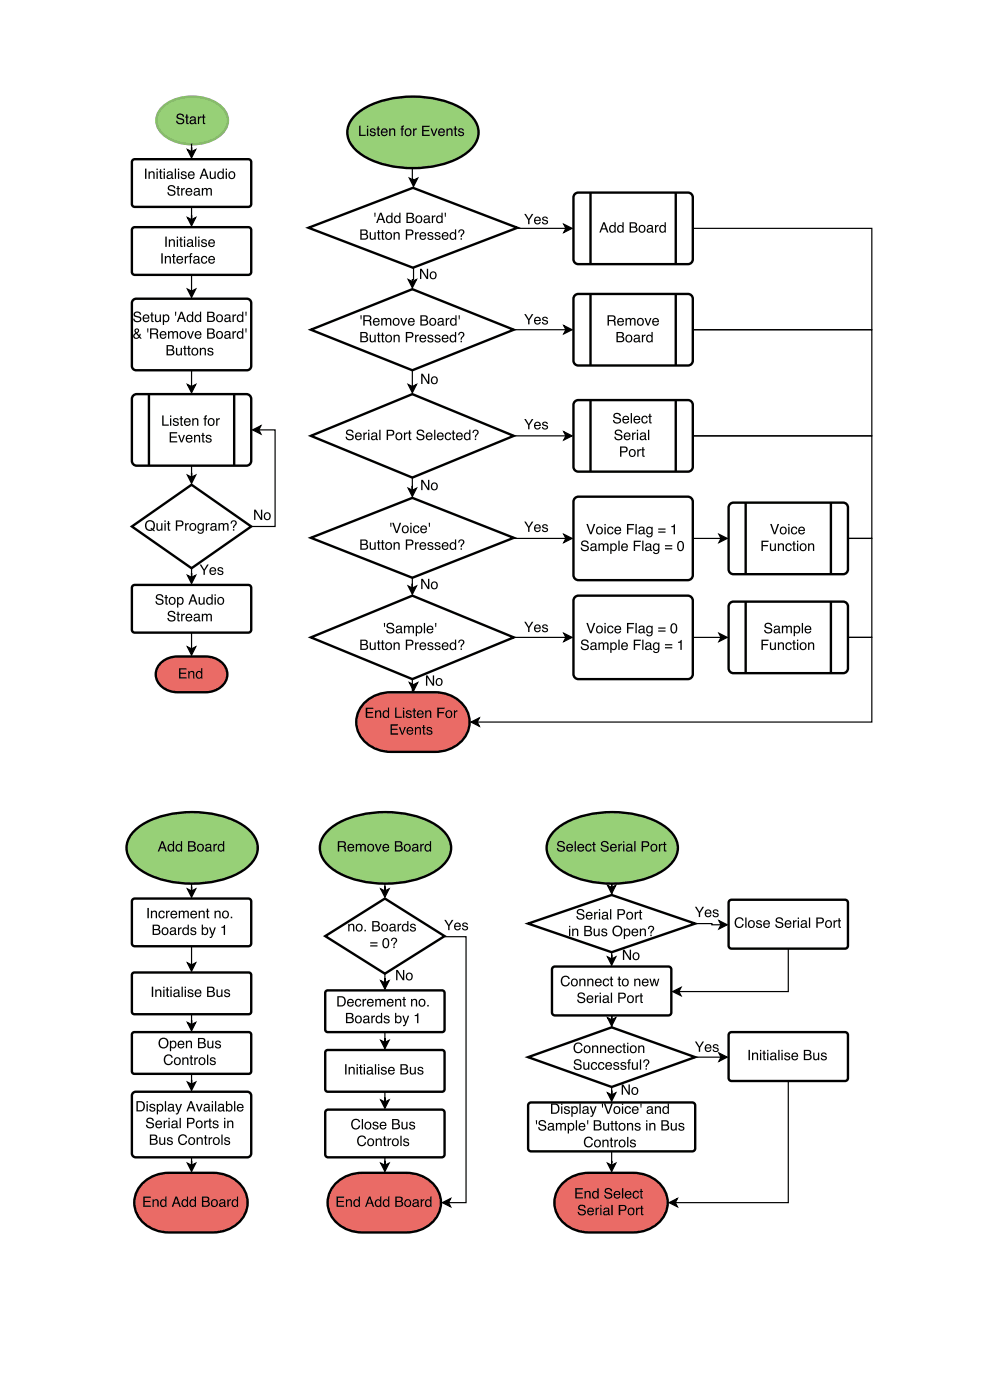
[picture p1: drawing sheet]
<svg xmlns="http://www.w3.org/2000/svg" width="292mm" height="414mm" viewBox="0 0 292 414" stroke-linecap="round" stroke-linejoin="round" font-family="sans-serif">
<path d="M39 155.8l17.6-12.4 17.7 12.4-17.7 12.3z" fill="none" stroke="#000" stroke-width=".71" stroke-linecap="butt"/>
<path d="M43.4 154.2a1.59 1.59 0 0 1 2.1 .3 1.59 1.59 0 0 1-.1 2.2l.4 .3-.2 .2-.5-.3a1.6 1.6 0 0 1-2.1-.6 1.6 1.6 0 0 1 .4-2.1zM43.6 154.5a1.23 1.23 0 0 0-.3 1.6 1.23 1.23 0 0 0 1.5 .5l-.3-.2 .2-.3 .4 .3 .1-.1a1.18 1.18 0 0 0 0-1.6 1.18 1.18 0 0 0-1.6-.2zM46.2 154.8h.4v1.4a.56 .56 0 0 0 .8 .5 .56 .56 0 0 0 .3-.8v-1.1h.3v2.2h-.3v-.3a.77 .77 0 0 1-.9 .3 .77 .77 0 0 1-.6-.7zM48.6 154.8h.4v2.2h-.4zM48.6 153.9h.4v.5h-.4zM49.6 154.2h.4v.6h.3v.3h-.3v1.4l.3 .2v.3h-.5l-.2-.3v-1.6h-.3v-.3h.3zM52 153.9h1.3a.88 .88 0 0 1 .9 .9 .88 .88 0 0 1-.9 .9h-.9v1.3h-.4zM52.4 154.3v1.1h.8a.53 .53 0 0 0 .6-.6 .53 .53 0 0 0-.6-.5zM54.7 154.8h.4v.4l.7-.5v.4l-.4 .1-.3 .4v1.4h-.4zM56.6 155.1a.79 .79 0 0 0-.2 1.2 .79 .79 0 0 0 1.1 .2 .81 .81 0 0 0 .1-1 .81 .81 0 0 0-1-.4zM56.2 155a1.08 1.08 0 0 1 1.6 .2 1.08 1.08 0 0 1-.2 1.5 1.08 1.08 0 0 1-1.5-.2l-.1-.9zM58.6 155a.83 .83 0 0 1 1.3 .1v-.3h.4v2a.97 .97 0 0 1-.8 1.1 .97 .97 0 0 1-1.1-.6h.4a.64 .64 0 0 0 .8 .2 .64 .64 0 0 0 .3-.8 .96 .96 0 0 1-1.3 .1 .96 .96 0 0 1-.2-1.2zM58.9 155.2a.73 .73 0 0 0-.2 1.1 .73 .73 0 0 0 1.1 0 .74 .74 0 0 0 0-.9 .74 .74 0 0 0-.9-.2zM60.8 154.8h.4v.4l.7-.5v.4l-.4 .1-.3 .4v1.4h-.4zM62.6 156.2a.53 .53 0 0 0 .6 .5 .53 .53 0 0 0 .3-.8zM62.4 155a.96 .96 0 0 1 1.6 .3v1.4h.2v.3h-.4l-.2-.3a.74 .74 0 0 1-1.2 .2 .74 .74 0 0 1 .4-1.2l.8-.2a.5 .5 0 0 0-.5-.5 .5 .5 0 0 0-.5 .4h-.4zM64.6 154.8h.4v.3a.72 .72 0 0 1 1.2 0 .73 .73 0 0 1 .9-.4 .73 .73 0 0 1 .5 .8v1.5h-.4v-1.6a.48 .48 0 0 0-.6-.3 .48 .48 0 0 0-.3 .6v1.3h-.4v-1.5a.5 .5 0 0 0-.7-.4 .5 .5 0 0 0-.2 .7v1.2h-.4zM68.9 156.6h.4v.4h-.4zM68.4 154.2a.92 .92 0 0 1 1.5 .1 .92 .92 0 0 1-.5 1.4l-.2 .5h-.3l.2-.7a.6 .6 0 0 0 .5-.8 .6 .6 0 0 0-.9-.4l-.2 .6h-.3z" fill="#000"/>
<path d="M47.7 32.1a13.7 13.7 0 0 1 18.2 0 5.4 5.4 0 0 1-1.6 8.5 14 14 0 0 1-16.6-1.4 5.1 5.1 0 0 1 0-7.1z" fill="#97d077"/>
<path d="M47.7 32.1a13.7 13.7 0 0 1 18.2 0 5.4 5.4 0 0 1-1.6 8.5 14 14 0 0 1-16.6-1.4 5.1 5.1 0 0 1 0-7.1z" fill="none" stroke="#82b366" stroke-width=".71" stroke-linecap="butt"/>
<path d="M52.4 33.8a1.19 1.19 0 0 1 2 .7h-.4a.66 .66 0 0 0-.8-.6 .66 .66 0 0 0-.5 .9h.2a1.54 1.54 0 0 1 1.6 1 1.23 1.23 0 0 1-1.3 1 1.23 1.23 0 0 1-1.1-1.1h.3a.8 .8 0 0 0 .9 .7 .8 .8 0 0 0 .7-.7l-.4-.3a1.19 1.19 0 0 1-1.4-1.1zM55 33.9h.4v.6h.4v.3h-.4v1.4l.4 .2v.3h-.5l-.2-.3-.1-1.6h-.3v-.3h.3zM56.5 35.9a.53 .53 0 0 0 .6 .5 .53 .53 0 0 0 .3-.8zM56.3 34.7a.96 .96 0 0 1 1.6 .3v1.4h.2v.3h-.4l-.2-.3a.74 .74 0 0 1-1.2 .2 .74 .74 0 0 1 .4-1.2l.8-.2a.5 .5 0 0 0-.5-.5 .5 .5 0 0 0-.5 .5h-.4zM58.5 34.5h.3v.4l.8-.5v.4l-.5 .1-.2 .4v1.4h-.4zM60 33.9h.3v.6h.4v.3h-.4v1.4l.4 .2v.3h-.5l-.2-.3v-1.6h-.3v-.3h.3z" fill="#000"/>
<path d="M39.2 47.3l.6-.2h33.6a.85 .85 0 0 1 .9 .8v12.5a.85 .85 0 0 1-.9 .8h-33.6a.85 .85 0 0 1-.8-.8v-12.5z" fill="#fff"/>
<path d="M39.2 47.3l.6-.2h33.6a.85 .85 0 0 1 .9 .8v12.5a.85 .85 0 0 1-.9 .8h-33.6a.85 .85 0 0 1-.8-.8v-12.5z" fill="none" stroke="#000" stroke-width=".71" stroke-linecap="butt"/>
<g fill="#000">
<path d="M42.9 49.9h.4v3h-.4zM43.9 50.7h.4v.3a.78 .78 0 0 1 .9-.3 .78 .78 0 0 1 .5 .8v1.4h-.4v-1.4a.55 .55 0 0 0-.6-.5 .55 .55 0 0 0-.4 .8v1.1h-.4zM46.3 50.7h.3v2.2h-.3zM46.3 49.9h.3v.4h-.3zM47.3 50.1h.3v.6h.4v.3h-.4v1.5l.4 .1v.3h-.5l-.2-.2v-1.7h-.3v-.3h.3zM48.4 50.7h.3v2.2h-.3zM48.4 49.9h.3v.4h-.3zM49.6 52.1a.53 .53 0 0 0 .7 .5 .53 .53 0 0 0 .3-.8zM49.4 50.9a.96 .96 0 0 1 1.6 .4l.1 1.3 .2 .1v.2h-.4l-.2-.3a.74 .74 0 0 1-1.3 .2 .74 .74 0 0 1 .5-1.2l.8-.1a.5 .5 0 0 0-.5-.6 .5 .5 0 0 0-.5 .5h-.4zM51.7 49.9h.3v3h-.3zM52.6 50.7h.4v2.2h-.4zM52.6 49.9h.4v.4h-.4zM53.7 50.8a.89 .89 0 0 1 1.4 .5h-.3a.42 .42 0 0 0-.5-.3 .42 .42 0 0 0-.3 .5h.1a.81 .81 0 0 1 .9 .3 .81 .81 0 0 1 0 1 .97 .97 0 0 1-1.6-.6h.4a.49 .49 0 0 0 .5 .5 .49 .49 0 0 0 .4-.6h-.1a.8 .8 0 0 1-.9-.3 .8 .8 0 0 1 0-1zM55.8 51a1.01 1.01 0 0 1 1.3-.2 1.01 1.01 0 0 1 .4 1.1h-1.6a.63 .63 0 0 0 .5 .8 .63 .63 0 0 0 .7-.5h.4a1.08 1.08 0 0 1-1.5 .7 1.08 1.08 0 0 1-.3-1.7zM56.1 51.2l-.2 .4h1.3a.61 .61 0 0 0-.4-.6 .61 .61 0 0 0-.7 .2zM60.3 50.3l-.5 1.4h1zM60.1 49.9h.5l1.1 3h-.5l-.3-.9h-1.2l-.3 .9h-.4zM62 50.7h.4v1.5a.56 .56 0 0 0 .7 .4 .56 .56 0 0 0 .3-.8v-1.1h.4v2.2h-.4v-.3a.77 .77 0 0 1-.8 .4 .77 .77 0 0 1-.6-.8zM64.8 51.2a.76 .76 0 0 0-.2 1.1 .76 .76 0 0 0 1 .1 .8 .8 0 0 0 .2-.9 .8 .8 0 0 0-.9-.4zM64.6 50.8l.7-.1 .5 .3v-1.1h.4v3h-.4v-.3a1.01 1.01 0 0 1-1.4 .1 1.01 1.01 0 0 1-.1-1.4zM66.7 50.7h.4v2.2h-.4zM66.7 49.9h.4v.4h-.4zM68.2 51.1a.79 .79 0 0 0-.3 1.1 .79 .79 0 0 0 1.1 .2 .81 .81 0 0 0 .1-1 .81 .81 0 0 0-.9-.3zM67.8 51a1.08 1.08 0 0 1 1.5 .1 1.08 1.08 0 0 1-.2 1.6 1.08 1.08 0 0 1-1.5-.2l-.1-1z"/>
<path d="M49.9 55a1.19 1.19 0 0 1 1.9 .7h-.4a.66 .66 0 0 0-.7-.7 .66 .66 0 0 0-.5 .9l.1 .1a1.54 1.54 0 0 1 1.6 1 1.23 1.23 0 0 1-1.3 .9 1.23 1.23 0 0 1-1.1-1h.4a.8 .8 0 0 0 .8 .7 .8 .8 0 0 0 .8-.7l-.4-.3a1.19 1.19 0 0 1-1.5-1.2zM52.4 55h.4v.6h.4v.3h-.4v1.5l.4 .2v.3h-.5l-.2-.3-.1-1.7h-.3v-.3h.3zM53.6 55.6h.3v.4l.7-.4v.4l-.4 .1-.3 .3v1.5h-.3zM55.1 55.9a1.01 1.01 0 0 1 1.3-.2 1.01 1.01 0 0 1 .4 1.2h-1.6a.63 .63 0 0 0 .5 .7 .63 .63 0 0 0 .7-.4h.4a1.08 1.08 0 0 1-1.5 .6 1.08 1.08 0 0 1-.3-1.6zM55.4 56.1l-.2 .5h1.3a.61 .61 0 0 0-.4-.6 .61 .61 0 0 0-.7 .1zM57.6 57.1a.53 .53 0 0 0 .7 .5 .53 .53 0 0 0 .3-.8zM57.4 55.9a.96 .96 0 0 1 1.6 .3l.1 1.3 .2 .1v.3h-.4l-.2-.3a.74 .74 0 0 1-1.3 .2 .74 .74 0 0 1 .5-1.2l.8-.2a.5 .5 0 0 0-.5-.5 .5 .5 0 0 0-.5 .4h-.4zM59.7 55.6h.3v.4a.72 .72 0 0 1 1.3-.1 .73 .73 0 0 1 .8-.3 .73 .73 0 0 1 .5 .8v1.5h-.4v-1.6a.48 .48 0 0 0-.5-.4 .48 .48 0 0 0-.4 .7v1.3h-.3v-1.5a.5 .5 0 0 0-.7-.5 .5 .5 0 0 0-.3 .8v1.2h-.3z"/>
</g>
<path d="M39.2 67.5l.6-.3h33.6a.85 .85 0 0 1 .9 .9v12.4a.85 .85 0 0 1-.9 .8h-33.6a.85 .85 0 0 1-.8-.8v-12.4z" fill="#fff"/>
<path d="M39.2 67.5l.6-.3h33.6a.85 .85 0 0 1 .9 .9v12.4a.85 .85 0 0 1-.9 .8h-33.6a.85 .85 0 0 1-.8-.8v-12.4z" fill="none" stroke="#000" stroke-width=".71" stroke-linecap="butt"/>
<g fill="#000">
<path d="M47.7 74.9h.4v3.1h-.4zM48.7 75.8h.4v.3a.78 .78 0 0 1 .9-.4 .78 .78 0 0 1 .5 .8v1.5h-.4v-1.4a.55 .55 0 0 0-.6-.5 .55 .55 0 0 0-.4 .7v1.2h-.4zM51.1 75.1h.4v.7h.4v.3h-.4v1.4l.4 .2v.3h-.5l-.2-.3-.1-1.6h-.3v-.3h.3zM52.4 76a1.01 1.01 0 0 1 1.3-.2 1.01 1.01 0 0 1 .4 1.2h-1.6a.63 .63 0 0 0 .5 .7 .63 .63 0 0 0 .7-.4h.4a1.08 1.08 0 0 1-1.5 .6 1.08 1.08 0 0 1-.3-1.6zM52.7 76.2l-.2 .5h1.3a.61 .61 0 0 0-.4-.6 .61 .61 0 0 0-.7 .1zM54.6 75.8h.4v.3l.7-.4v.4l-.5 .1-.2 .3v1.5h-.4zM56.2 75.1l.6-.2v.3l-.3 .2v.4h.3v.3h-.3v1.9h-.4v-1.9h-.3v-.3h.3zM57.5 77.2a.53 .53 0 0 0 .7 .5 .53 .53 0 0 0 .3-.8zM57.3 76a.96 .96 0 0 1 1.6 .3v1.3l.3 .1v.3h-.5l-.1-.3a.74 .74 0 0 1-1.3 .2 .74 .74 0 0 1 .5-1.2l.7-.2a.5 .5 0 0 0-.4-.5 .5 .5 0 0 0-.6 .4h-.3zM59.7 76a.91 .91 0 0 1 .9-.3 .91 .91 0 0 1 .7 .8h-.4a.61 .61 0 0 0-.8-.4 .61 .61 0 0 0-.3 .8 .59 .59 0 0 0 .4 .8 .59 .59 0 0 0 .7-.5h.4a1 1 0 0 1-1.3 .8 1 1 0 0 1-.6-1.4zM61.8 76a1.01 1.01 0 0 1 1.3-.2 1.01 1.01 0 0 1 .4 1.2h-1.6a.63 .63 0 0 0 .5 .7 .63 .63 0 0 0 .8-.4h.3a1.08 1.08 0 0 1-1.5 .6 1.08 1.08 0 0 1-.3-1.6zM62.1 76.2l-.2 .5h1.3a.61 .61 0 0 0-.4-.6 .61 .61 0 0 0-.7 .1z"/>
<path d="M48.9 70h.4v3h-.4zM49.9 70.8h.4v.3a.78 .78 0 0 1 .9-.3 .78 .78 0 0 1 .5 .8v1.4h-.4v-1.4a.55 .55 0 0 0-.6-.5 .55 .55 0 0 0-.4 .8v1.1h-.4zM52.3 70.8h.3v2.2h-.3zM52.3 70h.3v.4h-.3zM53.3 70.2h.3v.6h.4v.3h-.4v1.5l.4 .1v.3h-.5l-.2-.2v-1.7h-.3v-.3h.3zM54.4 70.8h.3v2.2h-.3zM54.4 70h.3v.4h-.3zM55.6 72.3a.53 .53 0 0 0 .7 .4 .53 .53 0 0 0 .3-.8zM55.4 71.1a.96 .96 0 0 1 1.6 .3l.1 1.3 .2 .1v.2h-.4l-.2-.3a.74 .74 0 0 1-1.3 .3 .74 .74 0 0 1 .5-1.2l.8-.2a.5 .5 0 0 0-.5-.6 .5 .5 0 0 0-.5 .5h-.4zM57.7 70h.3v3h-.3zM58.6 70.8h.4v2.2h-.4zM58.6 70h.4v.4h-.4zM59.7 70.9a.89 .89 0 0 1 1.4 .5h-.3a.42 .42 0 0 0-.5-.3 .42 .42 0 0 0-.3 .5h.1a.81 .81 0 0 1 .9 .3 .81 .81 0 0 1 0 1 .97 .97 0 0 1-1.6-.6h.3a.49 .49 0 0 0 .6 .5 .49 .49 0 0 0 .4-.6h-.1a.8 .8 0 0 1-.9-.3 .8 .8 0 0 1 0-1zM61.8 71.1a1.01 1.01 0 0 1 1.2-.2 1.01 1.01 0 0 1 .5 1.1h-1.6a.63 .63 0 0 0 .5 .8 .63 .63 0 0 0 .7-.5h.4a1.08 1.08 0 0 1-1.5 .7 1.08 1.08 0 0 1-.4-1.7zM62.1 71.3l-.2 .4h1.3a.61 .61 0 0 0-.4-.6 .61 .61 0 0 0-.7 .2z"/>
</g>
<path d="M39.5 88.6l.8-.2h32.7a1.27 1.27 0 0 1 1.3 1.2v18.7a1.27 1.27 0 0 1-1.3 1.2h-32.7a1.27 1.27 0 0 1-1.3-1.2v-18.7z" fill="#fff"/>
<path d="M39.5 88.6l.8-.2h32.7a1.27 1.27 0 0 1 1.3 1.2v18.7a1.27 1.27 0 0 1-1.3 1.2h-32.7a1.27 1.27 0 0 1-1.3-1.2v-18.7z" fill="none" stroke="#000" stroke-width=".71" stroke-linecap="butt"/>
<g fill="#000">
<path d="M39.8 92.4a1.19 1.19 0 0 1 1.9 .7h-.4a.66 .66 0 0 0-.7-.7 .66 .66 0 0 0-.5 .9l.1 .1a1.54 1.54 0 0 1 1.6 1 1.23 1.23 0 0 1-1.3 .9 1.23 1.23 0 0 1-1.1-1h.4a.8 .8 0 0 0 .8 .7 .8 .8 0 0 0 .8-.7l-.4-.3a1.19 1.19 0 0 1-1.5-1.2zM42.4 93.3a1.01 1.01 0 0 1 1.3-.2 1.01 1.01 0 0 1 .5 1.2h-1.7a.63 .63 0 0 0 .5 .7 .63 .63 0 0 0 .8-.4h.3a1.08 1.08 0 0 1-1.5 .6 1.08 1.08 0 0 1-.3-1.6zM42.7 93.5l-.1 .5h1.2a.61 .61 0 0 0-.4-.6 .61 .61 0 0 0-.7 .1zM44.7 92.4h.4v.6h.3v.3h-.3v1.5l.3 .2v.2l-.5 .1-.2-.3v-1.7h-.3v-.3h.3zM45.8 93h.4v1.5a.56 .56 0 0 0 .7 .5 .56 .56 0 0 0 .3-.9v-1.1h.4v2.2h-.4v-.3a.77 .77 0 0 1-.8 .4 .77 .77 0 0 1-.6-.8zM48.7 93.5l-.1 .2a.7 .7 0 0 0 0 1 .7 .7 0 0 0 1-.1 .75 .75 0 0 0 0-.9 .75 .75 0 0 0-.9-.2zM48.1 93h.4v.3a.96 .96 0 0 1 1.3-.1 .96 .96 0 0 1 .2 1.2 .88 .88 0 0 1-.5 .9 .88 .88 0 0 1-1-.3v1.1h-.4zM51.7 92.2h.4l-.1 1.2h-.2zM53.6 92.7l-.5 1.3h1zM53.4 92.2h.5l1.1 3h-.5l-.3-.9h-1.2l-.3 .9h-.4zM55.7 93.5a.76 .76 0 0 0-.2 1.1 .76 .76 0 0 0 1.1 .2 .8 .8 0 0 0 .2-1 .8 .8 0 0 0-1-.4zM55.6 93.2l.7-.2 .5 .3v-1.1h.3v3h-.3v-.3a1.01 1.01 0 0 1-1.4 .1 1.01 1.01 0 0 1-.1-1.4zM58.1 93.5a.76 .76 0 0 0-.2 1.1 .76 .76 0 0 0 1.1 .2 .8 .8 0 0 0 .1-1 .8 .8 0 0 0-.9-.4zM57.9 93.2l.7-.2 .5 .3v-1.1h.4v3h-.4v-.3a1.01 1.01 0 0 1-1.4 .1 1.01 1.01 0 0 1-.1-1.4zM61.6 92.6v.9h.8a.49 .49 0 0 0 .6-.5 .49 .49 0 0 0-.6-.4zM61.6 93.8v1.1h.9a.55 .55 0 0 0 .7-.6 .55 .55 0 0 0-.8-.5zM61.2 92.2h1.3a.75 .75 0 0 1 .9 .5 .75 .75 0 0 1-.4 .9 .86 .86 0 0 1 .5 1.1 .86 .86 0 0 1-1 .5h-1.3zM64.5 93.4a.79 .79 0 0 0-.2 1.1 .79 .79 0 0 0 1.1 .2 .81 .81 0 0 0 .1-1 .81 .81 0 0 0-1-.3zM64.1 93.3a1.08 1.08 0 0 1 1.6 .1 1.08 1.08 0 0 1-.2 1.6 1.08 1.08 0 0 1-1.5-.2l-.1-1zM66.7 94.5a.53 .53 0 0 0 .7 .5 .53 .53 0 0 0 .3-.8zM66.5 93.3a.96 .96 0 0 1 1.6 .3v1.3l.3 .1v.3h-.5l-.1-.3a.74 .74 0 0 1-1.3 .2 .74 .74 0 0 1 .5-1.2l.7-.2a.5 .5 0 0 0-.4-.5 .5 .5 0 0 0-.6 .4h-.3zM68.7 93h.4v.4l.7-.4v.4l-.4 .1-.3 .3v1.4h-.4zM70.5 93.5a.76 .76 0 0 0-.1 1.1 .76 .76 0 0 0 1 .2 .8 .8 0 0 0 .2-1 .8 .8 0 0 0-.9-.4zM70.4 93.2l.7-.2 .5 .3v-1.1h.3v3h-.3v-.3a1.01 1.01 0 0 1-1.4 .1 1.01 1.01 0 0 1-.1-1.4zM72.5 92.2h.4l-.1 1.2h-.2z"/>
<path d="M40.1 97.6v.1a.38 .38 0 0 0 .3 .5 .38 .38 0 0 0 .4-.3 .38 .38 0 0 0-.3-.4zM39.9 99.1a.6 .6 0 0 0 .2 .8 .6 .6 0 0 0 .8-.3l-.6-.8zM39.9 97.3a.73 .73 0 0 1 1.2 .2 .73 .73 0 0 1-.5 1.1l.5 .6 .2-.4h.3l-.2 .7 .5 .7h-.5l-.3-.4a.94 .94 0 0 1-1.5 .2 .94 .94 0 0 1 .5-1.5 .8 .8 0 0 1-.2-1.2zM43.5 97.2h.4l-.1 1.2h-.2zM44.8 97.5v1h.9a.53 .53 0 0 0 .6-.4 .53 .53 0 0 0-.5-.6zM44.4 97.2h1.4a.83 .83 0 0 1 .9 .5 .83 .83 0 0 1-.4 1l.4 .3 .2 1.2h-.5l-.1-1-.6-.3h-.9v1.3h-.4zM47.5 98.3a1.01 1.01 0 0 1 1.2-.3 1.01 1.01 0 0 1 .5 1.2h-1.6a.63 .63 0 0 0 .5 .7 .63 .63 0 0 0 .7-.4h.4a1.08 1.08 0 0 1-1.6 .7 1.08 1.08 0 0 1-.3-1.7zM47.8 98.4l-.2 .5h1.2a.61 .61 0 0 0-.3-.6 .61 .61 0 0 0-.7 .1zM49.7 98h.3v.3a.72 .72 0 0 1 1.3 0 .73 .73 0 0 1 .8-.4 .73 .73 0 0 1 .5 .8v1.5h-.3v-1.5a.48 .48 0 0 0-.6-.4 .48 .48 0 0 0-.4 .6v1.3h-.3v-1.5a.5 .5 0 0 0-.7-.4 .5 .5 0 0 0-.3 .7v1.2h-.3zM53.7 98.4a.79 .79 0 0 0-.3 1.1 .79 .79 0 0 0 1.2 .2 .81 .81 0 0 0 .1-1 .81 .81 0 0 0-1-.3zM53.3 98.2a1.08 1.08 0 0 1 1.6 .2 1.08 1.08 0 0 1-.2 1.5 1.08 1.08 0 0 1-1.5-.2l-.1-.9zM55.3 98h.4l.6 1.8 .6-1.8h.4l-.8 2.2h-.4zM57.8 98.3a1.01 1.01 0 0 1 1.3-.3 1.01 1.01 0 0 1 .5 1.2h-1.7a.63 .63 0 0 0 .5 .7 .63 .63 0 0 0 .8-.4h.3a1.08 1.08 0 0 1-1.5 .7 1.08 1.08 0 0 1-.3-1.7zM58.1 98.4l-.2 .5h1.3a.61 .61 0 0 0-.4-.6 .61 .61 0 0 0-.7 .1zM61.6 97.5v.9h.8a.49 .49 0 0 0 .6-.4 .49 .49 0 0 0-.6-.5zM61.6 98.8v1h.9a.55 .55 0 0 0 .7-.5 .55 .55 0 0 0-.8-.5zM61.2 97.2h1.3a.75 .75 0 0 1 .9 .4 .75 .75 0 0 1-.4 1 .86 .86 0 0 1 .5 1 .86 .86 0 0 1-1 .6h-1.3zM64.5 98.4a.79 .79 0 0 0-.2 1.1 .79 .79 0 0 0 1.1 .2 .81 .81 0 0 0 .1-1 .81 .81 0 0 0-1-.3zM64.1 98.2a1.08 1.08 0 0 1 1.6 .2 1.08 1.08 0 0 1-.2 1.5 1.08 1.08 0 0 1-1.5-.2l-.1-.9zM66.7 99.4a.53 .53 0 0 0 .7 .5 .53 .53 0 0 0 .3-.8zM66.5 98.2a.96 .96 0 0 1 1.6 .3v1.4h.2v.3h-.4l-.2-.3a.74 .74 0 0 1-1.2 .2 .74 .74 0 0 1 .5-1.2l.7-.2a.5 .5 0 0 0-.4-.5 .5 .5 0 0 0-.6 .5h-.3zM68.7 98h.4v.4l.7-.5v.4l-.4 .1-.3 .4v1.4h-.4zM70.5 98.5a.76 .76 0 0 0-.2 1 .76 .76 0 0 0 1.1 .2 .8 .8 0 0 0 .2-1 .8 .8 0 0 0-.9-.3zM70.4 98.1l.7-.2 .5 .4v-1.2h.3v3.1h-.3v-.3a1.01 1.01 0 0 1-1.4 .1 1.01 1.01 0 0 1-.1-1.5zM72.5 97.2h.4l-.1 1.2h-.2z"/>
<path d="M49.6 102.4v1h.8a.49 .49 0 0 0 .6-.5 .49 .49 0 0 0-.6-.5zM49.6 103.7v1.1h.9a.55 .55 0 0 0 .7-.6 .55 .55 0 0 0-.8-.5zM49.2 102.1h1.3a.75 .75 0 0 1 .9 .5 .75 .75 0 0 1-.4 .9 .86 .86 0 0 1 .5 1 .86 .86 0 0 1-1 .6h-1.3zM52 102.9h.4v1.5a.56 .56 0 0 0 .7 .4 .56 .56 0 0 0 .3-.8v-1.1h.4v2.2h-.4v-.3a.77 .77 0 0 1-.8 .4 .77 .77 0 0 1-.6-.8zM54.4 102.3h.4v.6h.4v.3h-.4v1.5l.4 .1v.3h-.5l-.2-.2-.1-1.7h-.3v-.3h.3zM55.6 102.3h.4v.6h.3v.3h-.3v1.5l.3 .1v.3h-.5l-.2-.2v-1.7h-.3v-.3h.3zM57.2 103.3a.79 .79 0 0 0-.2 1.1 .79 .79 0 0 0 1.1 .2 .81 .81 0 0 0 .1-1 .81 .81 0 0 0-1-.3zM56.8 103.2a1.08 1.08 0 0 1 1.6 .1 1.08 1.08 0 0 1-.2 1.6 1.08 1.08 0 0 1-1.5-.2l-.1-1zM59.1 102.9h.3v.3a.78 .78 0 0 1 .9-.3 .78 .78 0 0 1 .6 .8v1.4h-.4v-1.4a.55 .55 0 0 0-.7-.5 .55 .55 0 0 0-.4 .8v1.1h-.3zM61.6 103.1a.89 .89 0 0 1 1.4 .5h-.3a.42 .42 0 0 0-.5-.4 .42 .42 0 0 0-.3 .5h.1a.81 .81 0 0 1 .9 .3 .81 .81 0 0 1 0 1 .97 .97 0 0 1-1.6-.6h.3a.49 .49 0 0 0 .6 .5 .49 .49 0 0 0 .4-.6h-.1a.8 .8 0 0 1-.9-.3 .8 .8 0 0 1 0-.9z"/>
</g>
<path d="M39.3 117.2l1.1-.6h32.4a1.42 1.42 0 0 1 1.5 1.4v18.3a1.42 1.42 0 0 1-1.5 1.5h-32.4a1.42 1.42 0 0 1-1.4-1.5v-18.3z" fill="#fff"/>
<path d="M39.3 117.2l1.1-.6h32.4a1.42 1.42 0 0 1 1.5 1.4v18.3a1.42 1.42 0 0 1-1.5 1.5h-32.4a1.42 1.42 0 0 1-1.4-1.5v-18.3zM44 116.6v21.2M69.2 116.6v21.2" fill="none" stroke="#000" stroke-width=".71" stroke-linecap="butt"/>
<g fill="#000">
<path d="M47.9 122.9h.5v2.7h1.5v.3h-2zM50.3 123.7h.3v2.2h-.3zM50.3 122.9h.3v.4h-.3zM51.3 123.9a.89 .89 0 0 1 1.5 .5h-.3a.42 .42 0 0 0-.5-.4 .42 .42 0 0 0-.4 .5l.1 .1a.81 .81 0 0 1 1 .2 .81 .81 0 0 1 0 1 .97 .97 0 0 1-1.6-.6h.3a.49 .49 0 0 0 .6 .5 .49 .49 0 0 0 .4-.6h-.1a.8 .8 0 0 1-.9-.3 .8 .8 0 0 1-.1-.9zM53.4 123.1h.4v.6h.3v.3h-.3v1.5l.3 .1v.3h-.5l-.2-.2v-1.7h-.3v-.3h.3zM54.6 124a1.01 1.01 0 0 1 1.3-.2 1.01 1.01 0 0 1 .5 1.2h-1.6a.63 .63 0 0 0 .4 .7 .63 .63 0 0 0 .8-.5h.3a1.08 1.08 0 0 1-1.5 .7 1.08 1.08 0 0 1-.3-1.6zM54.9 124.2l-.1 .5h1.2a.61 .61 0 0 0-.4-.6 .61 .61 0 0 0-.7 .1zM56.8 123.7h.4v.3a.78 .78 0 0 1 .9-.3 .78 .78 0 0 1 .5 .8v1.4h-.3v-1.4a.55 .55 0 0 0-.7-.5 .55 .55 0 0 0-.4 .8v1.1h-.4zM60.5 123.1l.7-.2v.3l-.4 .2v.3h.4v.3h-.4v1.9h-.3v-1.9h-.4v-.3h.4zM62 124.1a.79 .79 0 0 0-.2 1.1 .79 .79 0 0 0 1.1 .2 .81 .81 0 0 0 .1-1 .81 .81 0 0 0-1-.3zM61.7 124a1.08 1.08 0 0 1 1.5 .1 1.08 1.08 0 0 1-.2 1.6 1.08 1.08 0 0 1-1.5-.2l-.1-1zM63.9 123.7h.4v.4l.7-.4v.4l-.5 .1-.2 .3v1.4h-.4z"/>
<path d="M50.2 127.8h2.2v.4h-1.8v.9h1.6v.4h-1.6v1h1.8v.4h-2.2zM52.6 128.7h.5l.6 1.8 .6-1.8h.4l-.8 2.2h-.4zM55.2 128.9a1.01 1.01 0 0 1 1.2-.2 1.01 1.01 0 0 1 .5 1.2h-1.6a.63 .63 0 0 0 .5 .7 .63 .63 0 0 0 .7-.4h.4a1.08 1.08 0 0 1-1.6 .6 1.08 1.08 0 0 1-.3-1.6zM55.5 129.1l-.2 .5h1.2a.61 .61 0 0 0-.3-.6 .61 .61 0 0 0-.7 .1zM57.4 128.7h.3v.3a.78 .78 0 0 1 .9-.4 .78 .78 0 0 1 .6 .9v1.4h-.4v-1.4a.55 .55 0 0 0-.7-.5 .55 .55 0 0 0-.4 .7v1.2h-.3zM59.8 128h.4v.7h.3v.3h-.3v1.4l.3 .2v.3h-.5l-.2-.3v-1.6h-.3v-.3h.3zM61 128.8a.89 .89 0 0 1 1.5 .5h-.3a.42 .42 0 0 0-.5-.4 .42 .42 0 0 0-.4 .6h.1a.81 .81 0 0 1 1 .3 .81 .81 0 0 1 0 1 .97 .97 0 0 1-1.6-.6h.3a.49 .49 0 0 0 .6 .5 .49 .49 0 0 0 .4-.6l-.1-.1a.8 .8 0 0 1-.9-.3 .8 .8 0 0 1-.1-.9z"/>
</g>
<path d="M39.2 173.3l.6-.3h33.6a.85 .85 0 0 1 .9 .9v12.4a.85 .85 0 0 1-.9 .8h-33.6a.85 .85 0 0 1-.8-.8v-12.4z" fill="#fff"/>
<path d="M39.2 173.3l.6-.3h33.6a.85 .85 0 0 1 .9 .9v12.4a.85 .85 0 0 1-.9 .8h-33.6a.85 .85 0 0 1-.8-.8v-12.4z" fill="none" stroke="#000" stroke-width=".71" stroke-linecap="butt"/>
<g fill="#000">
<path d="M46.3 176a1.19 1.19 0 0 1 2 .7h-.4a.66 .66 0 0 0-.8-.7 .66 .66 0 0 0-.5 .9l.1 .1a1.54 1.54 0 0 1 1.7 1 1.23 1.23 0 0 1-1.3 .9 1.23 1.23 0 0 1-1.2-1h.4a.8 .8 0 0 0 .8 .7 .8 .8 0 0 0 .8-.7l-.4-.3a1.19 1.19 0 0 1-1.4-1.2zM48.9 176h.4v.6h.3v.3h-.3v1.5l.3 .2v.3h-.5l-.2-.3v-1.7h-.3v-.3h.3zM50.5 177a.79 .79 0 0 0-.2 1.1 .79 .79 0 0 0 1.1 .2 .81 .81 0 0 0 .1-1 .81 .81 0 0 0-1-.3zM50.1 176.9a1.08 1.08 0 0 1 1.6 .2 1.08 1.08 0 0 1-.2 1.5 1.08 1.08 0 0 1-1.5-.2l-.1-.9zM52.9 177.1l-.1 .2a.7 .7 0 0 0 0 1 .7 .7 0 0 0 1-.1 .75 .75 0 0 0 0-.9 .75 .75 0 0 0-.9-.2zM52.3 176.7h.4v.2a.96 .96 0 0 1 1.3-.1 .96 .96 0 0 1 .3 1.2 .88 .88 0 0 1-.6 .9 .88 .88 0 0 1-1-.3v1.1h-.4zM57 176.3l-.5 1.3h1zM56.8 175.8h.5l1.1 3.1h-.5l-.3-1h-1.2l-.3 1h-.4zM58.7 176.6h.4v1.5a.56 .56 0 0 0 .7 .5 .56 .56 0 0 0 .3-.9v-1.1h.4v2.3h-.4v-.4a.77 .77 0 0 1-.8 .4 .77 .77 0 0 1-.6-.8zM61.5 177.1a.76 .76 0 0 0-.2 1.1 .76 .76 0 0 0 1.1 .2 .8 .8 0 0 0 .1-1 .8 .8 0 0 0-.9-.4zM61.3 176.8l.7-.2 .5 .3v-1.1h.4v3.1h-.4v-.3a1.01 1.01 0 0 1-1.4 0 1.01 1.01 0 0 1-.1-1.4zM63.4 176.7h.4v2.2h-.4zM63.4 175.8h.4v.4h-.4zM64.9 177a.79 .79 0 0 0-.3 1.1 .79 .79 0 0 0 1.1 .2 .81 .81 0 0 0 .1-1 .81 .81 0 0 0-.9-.3zM64.5 176.9a1.08 1.08 0 0 1 1.5 .2 1.08 1.08 0 0 1-.1 1.5 1.08 1.08 0 0 1-1.6-.2l-.1-.9z"/>
<path d="M49.9 180.9a1.19 1.19 0 0 1 1.9 .8h-.4a.66 .66 0 0 0-.7-.7 .66 .66 0 0 0-.5 .9h.1a1.54 1.54 0 0 1 1.6 1 1.23 1.23 0 0 1-1.3 1 1.23 1.23 0 0 1-1.1-1.1h.4a.8 .8 0 0 0 .8 .7 .8 .8 0 0 0 .8-.7l-.4-.3a1.19 1.19 0 0 1-1.5-1.1zM52.4 181h.4v.6h.4v.3h-.4v1.4l.4 .2v.3h-.5l-.2-.3-.1-1.6h-.3v-.3h.3zM53.6 181.6h.3v.4l.7-.5v.4l-.4 .1-.3 .4v1.4h-.3zM55.1 181.9a1.01 1.01 0 0 1 1.3-.2 1.01 1.01 0 0 1 .4 1.1h-1.6a.63 .63 0 0 0 .5 .7 .63 .63 0 0 0 .7-.4h.4a1.08 1.08 0 0 1-1.5 .7 1.08 1.08 0 0 1-.3-1.7zM55.4 182l-.2 .5h1.3a.61 .61 0 0 0-.4-.6 .61 .61 0 0 0-.7 .1zM57.6 183a.53 .53 0 0 0 .7 .5 .53 .53 0 0 0 .3-.8zM57.4 181.8a.96 .96 0 0 1 1.6 .3l.1 1.4h.2v.3h-.4l-.2-.3a.74 .74 0 0 1-1.3 .2 .74 .74 0 0 1 .5-1.2l.8-.2a.5 .5 0 0 0-.5-.5 .5 .5 0 0 0-.5 .5h-.4zM59.7 181.6h.3v.3a.72 .72 0 0 1 1.3 0 .73 .73 0 0 1 .8-.4 .73 .73 0 0 1 .5 .8v1.5h-.4v-1.5a.48 .48 0 0 0-.5-.4 .48 .48 0 0 0-.4 .6v1.3h-.3v-1.4a.5 .5 0 0 0-.7-.5 .5 .5 0 0 0-.3 .7v1.2h-.3z"/>
</g>
<path d="M47.3 196.4a7 7 0 0 1 5.2-2.2h8.2a5.8 5.8 0 0 1 6.4 6.2 6.2 6.2 0 0 1-6.4 4.4h-8.2a5.8 5.8 0 0 1-6.4-6.2l.3-.8z" fill="#ea6b66"/>
<path d="M47.3 196.4a7 7 0 0 1 5.2-2.2h8.2a5.8 5.8 0 0 1 6.4 6.2 6.2 6.2 0 0 1-6.4 4.4h-8.2a5.8 5.8 0 0 1-6.4-6.2l.3-.8z" fill="none" stroke="#000" stroke-width=".71" stroke-linecap="butt"/>
<g fill="#000">
<path d="M55.4 44.2l1.2 .6 1.3-.6-1.3 2.5zM55.4 64.3l1.2 .7 1.3-.7-1.3 2.5zM55.4 85.5l1.2 .6 1.3-.6-1.3 2.5zM55.4 113.7l1.2 .6 1.3-.6-1.3 2.5zM74.7 127.2l2.4-1.3-.6 1.3 .6 1.2zM55.4 140.5l1.2 .7 1.3-.7-1.3 2.5zM55.4 170.2l1.2 .6 1.3-.6-1.3 2.4zM55.4 191.3l1.2 .7 1.3-.7-1.3 2.5z"/>
<path d="M75.1 150.8h.5l1.5 2.4v-2.4h.4v3h-.4l-1.6-2.4v2.4h-.4zM78.6 152a.79 .79 0 0 0-.2 1.1 .79 .79 0 0 0 1.1 .2 .81 .81 0 0 0 .1-1 .81 .81 0 0 0-1-.3zM78.2 151.9a1.08 1.08 0 0 1 1.6 .1 1.08 1.08 0 0 1-.2 1.5 1.08 1.08 0 0 1-1.5-.1l-.1-1z"/>
<path d="M59 167h.5l.9 1.5 .8-1.5h.5l-1.1 1.8v1.2h-.5v-1.2zM62.2 168.1a1.01 1.01 0 0 1 1.2-.2 1.01 1.01 0 0 1 .5 1.2h-1.6a.63 .63 0 0 0 .5 .7 .63 .63 0 0 0 .7-.5h.4a1.08 1.08 0 0 1-1.6 .7 1.08 1.08 0 0 1-.3-1.6zM62.5 168.3l-.2 .5h1.2a.61 .61 0 0 0-.3-.7 .61 .61 0 0 0-.7 .2zM64.5 168a.89 .89 0 0 1 1.5 .5h-.4a.42 .42 0 0 0-.5-.4 .42 .42 0 0 0-.3 .5l.1 .1a.81 .81 0 0 1 .9 .2 .81 .81 0 0 1 0 1 .97 .97 0 0 1-1.6-.6h.4a.49 .49 0 0 0 .5 .5 .49 .49 0 0 0 .5-.6h-.2a.8 .8 0 0 1-.9-.3 .8 .8 0 0 1 0-.9z"/>
<path d="M52.9 197.7h2.2v.4h-1.8v.9h1.7v.3h-1.7v1.1h1.9v.3h-2.3zM55.7 198.5h.3v.3a.78 .78 0 0 1 .9-.3 .78 .78 0 0 1 .6 .8v1.4h-.4v-1.4a.55 .55 0 0 0-.7-.5 .55 .55 0 0 0-.4 .8v1.1h-.3zM58.4 199a.76 .76 0 0 0-.2 1.1 .76 .76 0 0 0 1.1 .2 .8 .8 0 0 0 .2-1 .8 .8 0 0 0-.9-.4zM58.3 198.6l.7-.1 .5 .3v-1.1h.3v3h-.3v-.3a1.01 1.01 0 0 1-1.4 .1 1.01 1.01 0 0 1-.1-1.4z"/>
</g>
<g fill="none" stroke="#000" stroke-width=".35">
<path d="M55.4 44.2l1.2 .6 1.3-.6-1.3 2.5zM56.6 42.5v3.5v-2.4v1.2M55.4 64.3l1.2 .7 1.3-.7-1.3 2.5zM56.6 61.2v3.8M55.4 85.5l1.2 .6 1.3-.6-1.3 2.5zM56.6 81.3v4.8M55.4 113.7l1.2 .6 1.3-.6-1.3 2.5zM56.6 109.5v4.8M56.6 137.8v3.4M74.7 127.2l2.4-1.3-.6 1.3 .6 1.2zM76.5 127.2h4.8v28.6h-7M55.4 140.5l1.2 .7 1.3-.7-1.3 2.5z"/>
<path d="M55.4 170.2l1.2 .6 1.3-.6-1.3 2.4zM56.6 168.1v3.5v-2.1v1.3M55.4 191.3l1.2 .7 1.3-.7-1.3 2.5zM56.6 187.1v4.9"/>
</g>
<path d="M105 34.1a24.4 24.4 0 0 1 17.1-5.5 26.4 26.4 0 0 1 16.1 4.6 6.9 6.9 0 0 1 0 11.9 28.9 28.9 0 0 1-21.9 4.2 20 20 0 0 1-12.1-6 6.5 6.5 0 0 1 .8-9.2z" fill="#97d077"/>
<path d="M105 34.1a24.4 24.4 0 0 1 17.1-5.5 26.4 26.4 0 0 1 16.1 4.6 6.9 6.9 0 0 1 0 11.9 28.9 28.9 0 0 1-21.9 4.2 20 20 0 0 1-12.1-6 6.5 6.5 0 0 1 .8-9.2z" fill="none" stroke="#000" stroke-width=".71" stroke-linecap="butt"/>
<path d="M106.2 37.2h.4v2.7h1.5v.3h-1.9zM108.5 38h.3v2.2h-.3zM108.5 37.2h.3v.4h-.3zM109.5 38.1a.89 .89 0 0 1 1.5 .5h-.3a.42 .42 0 0 0-.5-.3 .42 .42 0 0 0-.4 .5h.1a.81 .81 0 0 1 1 .3 .81 .81 0 0 1 0 1 .97 .97 0 0 1-1.6-.6h.3a.49 .49 0 0 0 .6 .5 .49 .49 0 0 0 .4-.6h-.1a.8 .8 0 0 1-.9-.3 .8 .8 0 0 1-.1-1zM111.6 37.4h.4v.6h.3v.3h-.3v1.5l.3 .1v.3h-.5l-.2-.2v-1.7h-.3v-.3h.3zM112.9 38.3a1.01 1.01 0 0 1 1.2-.2 1.01 1.01 0 0 1 .5 1.1h-1.6a.63 .63 0 0 0 .4 .8 .63 .63 0 0 0 .8-.5h.4a1.08 1.08 0 0 1-1.6 .7 1.08 1.08 0 0 1-.3-1.7zM113.2 38.5l-.2 .4h1.2a.61 .61 0 0 0-.4-.6 .61 .61 0 0 0-.6 .2zM115 38h.4v.3a.78 .78 0 0 1 .9-.3 .78 .78 0 0 1 .5 .8v1.4h-.3v-1.4a.55 .55 0 0 0-.7-.5 .55 .55 0 0 0-.4 .8v1.1h-.4zM118.7 37.3l.7-.2v.4l-.4 .2v.3h.4v.3h-.4v1.9h-.3v-1.9h-.3v-.3h.3zM120.3 38.4a.79 .79 0 0 0-.3 1.1 .79 .79 0 0 0 1.1 .2 .81 .81 0 0 0 .1-1 .81 .81 0 0 0-.9-.3zM119.9 38.3a1.08 1.08 0 0 1 1.5 .1 1.08 1.08 0 0 1-.2 1.6 1.08 1.08 0 0 1-1.5-.2l-.1-1zM122.1 38h.4v.4l.7-.4v.4h-.5l-.2 .4v1.4h-.4zM124.8 37.2h2.2v.4h-1.8v.9h1.6v.3h-1.6v1.1h1.8v.3h-2.2zM127.2 38h.5l.6 1.8 .6-1.8h.4l-.8 2.2h-.4zM129.8 38.3a1.01 1.01 0 0 1 1.2-.2 1.01 1.01 0 0 1 .5 1.1h-1.6a.63 .63 0 0 0 .5 .8 .63 .63 0 0 0 .7-.5h.4a1.08 1.08 0 0 1-1.6 .7 1.08 1.08 0 0 1-.3-1.7zM130.1 38.5l-.2 .4h1.2a.61 .61 0 0 0-.3-.6 .61 .61 0 0 0-.7 .2zM132 38h.3v.3a.78 .78 0 0 1 .9-.3 .78 .78 0 0 1 .6 .8v1.4h-.4v-1.4a.55 .55 0 0 0-.7-.5 .55 .55 0 0 0-.4 .8v1.1h-.3zM134.4 37.4h.4v.6h.3v.3h-.3v1.5l.3 .1v.3h-.5l-.2-.2v-1.7h-.3v-.3h.3zM135.6 38.1a.89 .89 0 0 1 1.5 .5h-.3a.42 .42 0 0 0-.5-.3 .42 .42 0 0 0-.4 .5h.1a.81 .81 0 0 1 1 .3 .81 .81 0 0 1 0 1 .97 .97 0 0 1-1.6-.6h.3a.49 .49 0 0 0 .6 .5 .49 .49 0 0 0 .4-.6h-.1a.8 .8 0 0 1-.9-.3 .8 .8 0 0 1-.1-1z" fill="#000"/>
<path d="M91.2 67.4l30.9-11.8 30.8 11.8-30.8 11.8z" fill="#fff"/>
<path d="M91.2 67.4l30.9-11.8 30.8 11.8-30.8 11.8z" fill="none" stroke="#000" stroke-width=".71" stroke-linecap="butt"/>
<g fill="#000">
<path d="M106.9 68.2v1h.7a.49 .49 0 0 0 .7-.5 .49 .49 0 0 0-.7-.5zM106.9 69.5v1.1h.9a.55 .55 0 0 0 .6-.6 .55 .55 0 0 0-.7-.5zM106.5 67.9h1.3a.75 .75 0 0 1 .9 .5 .75 .75 0 0 1-.4 .9 .86 .86 0 0 1 .5 1 .86 .86 0 0 1-1 .6h-1.3zM109.3 68.7h.4v1.5a.56 .56 0 0 0 .7 .4 .56 .56 0 0 0 .3-.8v-1.1h.4v2.2h-.4v-.3a.77 .77 0 0 1-.9 .3 .77 .77 0 0 1-.5-.7zM111.7 68.1h.4v.6h.3v.3h-.3v1.4l.3 .2v.3h-.5l-.2-.2v-1.7h-.3v-.3h.3zM112.9 68.1h.4v.6h.3v.3h-.3v1.4l.3 .2v.3h-.5l-.2-.2v-1.7h-.3v-.3h.3zM114.5 69.1a.79 .79 0 0 0-.3 1.1 .79 .79 0 0 0 1.2 .2 .81 .81 0 0 0 .1-1 .81 .81 0 0 0-1-.3zM114.1 69a1.08 1.08 0 0 1 1.6 .1 1.08 1.08 0 0 1-.2 1.5 1.08 1.08 0 0 1-1.5-.1l-.1-1zM116.3 68.7h.4v.3a.78 .78 0 0 1 .9-.4 .78 .78 0 0 1 .5 .9v1.4h-.3v-1.4a.55 .55 0 0 0-.7-.5 .55 .55 0 0 0-.4 .7v1.2h-.4z"/>
<path d="M110.6 62.9h.4v1.2h-.3zM112.5 63.4l-.4 1.3h.9zM112.3 62.9h.5l1.1 3.1h-.5l-.3-.9h-1.2l-.3 .9h-.4zM114.6 64.3a.76 .76 0 0 0-.1 1 .76 .76 0 0 0 1 .2 .8 .8 0 0 0 .2-1 .8 .8 0 0 0-.9-.4zM114.5 63.9l.7-.2 .5 .3v-1.1h.3v3.1h-.3v-.3a1.01 1.01 0 0 1-1.4 0 1.01 1.01 0 0 1-.1-1.4zM117 64.3a.76 .76 0 0 0-.2 1 .76 .76 0 0 0 1.1 .2 .8 .8 0 0 0 .1-1 .8 .8 0 0 0-.9-.4zM116.9 63.9l.6-.2 .5 .3v-1.1h.4v3.1h-.4v-.3a1.01 1.01 0 0 1-1.4 0 1.01 1.01 0 0 1-.1-1.4zM120.5 63.3v.9h.8a.49 .49 0 0 0 .6-.5 .49 .49 0 0 0-.6-.4zM120.5 64.5v1.1h.9a.55 .55 0 0 0 .7-.6 .55 .55 0 0 0-.7-.5zM120.1 62.9h1.3a.75 .75 0 0 1 .9 .5 .75 .75 0 0 1-.4 .9 .86 .86 0 0 1 .5 1.1 .86 .86 0 0 1-1 .6h-1.3zM123.4 64.1a.79 .79 0 0 0-.2 1.2 .79 .79 0 0 0 1.1 .1 .81 .81 0 0 0 .1-1 .81 .81 0 0 0-1-.3zM123.1 64a1.08 1.08 0 0 1 1.5 .2 1.08 1.08 0 0 1-.2 1.5 1.08 1.08 0 0 1-1.5-.2l-.1-.9zM125.6 65.2a.53 .53 0 0 0 .7 .5 .53 .53 0 0 0 .3-.8zM125.4 64a.96 .96 0 0 1 1.6 .3v1.3l.3 .1v.3h-.5l-.1-.3a.74 .74 0 0 1-1.3 .2 .74 .74 0 0 1 .5-1.2l.7-.2a.5 .5 0 0 0-.4-.5 .5 .5 0 0 0-.6 .4h-.3zM127.6 63.8h.4v.3l.7-.4v.4l-.4 .1-.3 .3v1.5h-.4zM129.4 64.3a.76 .76 0 0 0-.1 1 .76 .76 0 0 0 1 .2 .8 .8 0 0 0 .2-1 .8 .8 0 0 0-.9-.4zM129.3 63.9l.7-.2 .5 .3v-1.1h.3v3.1h-.3v-.3a1.01 1.01 0 0 1-1.4 0 1.01 1.01 0 0 1-.1-1.4zM131.4 62.9h.4l-.1 1.2h-.2z"/>
<path d="M120 67.9h1.3a.88 .88 0 0 1 .9 .8 .88 .88 0 0 1-.9 .9h-.9v1.3h-.4zM120.4 68.2v1.1h.8a.53 .53 0 0 0 .6-.5 .53 .53 0 0 0-.6-.6zM122.7 68.7h.4v.4l.7-.4v.3l-.5 .1-.2 .4v1.4h-.4zM124.3 69a1.01 1.01 0 0 1 1.2-.2 1.01 1.01 0 0 1 .5 1.1h-1.6a.63 .63 0 0 0 .4 .8 .63 .63 0 0 0 .8-.5h.4a1.08 1.08 0 0 1-1.6 .7 1.08 1.08 0 0 1-.3-1.7zM124.6 69.2l-.2 .4h1.2a.61 .61 0 0 0-.3-.6 .61 .61 0 0 0-.7 .2zM126.6 68.8a.89 .89 0 0 1 1.5 .5h-.4a.42 .42 0 0 0-.5-.4 .42 .42 0 0 0-.3 .6h.1a.81 .81 0 0 1 .9 .3 .81 .81 0 0 1 0 1 .97 .97 0 0 1-1.6-.6h.4a.49 .49 0 0 0 .5 .5 .49 .49 0 0 0 .4-.6l-.1-.1a.8 .8 0 0 1-.9-.2 .8 .8 0 0 1 0-1zM128.7 68.8a.89 .89 0 0 1 1.5 .5h-.4a.42 .42 0 0 0-.5-.4 .42 .42 0 0 0-.3 .6h.1a.81 .81 0 0 1 .9 .3 .81 .81 0 0 1 0 1 .97 .97 0 0 1-1.6-.6h.4a.49 .49 0 0 0 .5 .5 .49 .49 0 0 0 .5-.6l-.2-.1a.8 .8 0 0 1-.9-.2 .8 .8 0 0 1 0-1zM130.8 69a1.01 1.01 0 0 1 1.3-.2 1.01 1.01 0 0 1 .5 1.1h-1.6a.63 .63 0 0 0 .4 .8 .63 .63 0 0 0 .8-.5h.3a1.08 1.08 0 0 1-1.5 .7 1.08 1.08 0 0 1-.3-1.7zM131.1 69.2l-.1 .4h1.2a.61 .61 0 0 0-.4-.6 .61 .61 0 0 0-.7 .2zM133.4 69.2a.76 .76 0 0 0-.1 1.1 .76 .76 0 0 0 1 .1 .8 .8 0 0 0 .2-.9 .8 .8 0 0 0-.9-.4zM133.3 68.8l.7-.1 .5 .3v-1.1h.3v3h-.3v-.3a1.01 1.01 0 0 1-1.4 .1 1.01 1.01 0 0 1-.1-1.4zM136.1 70.5h.4v.4h-.4zM135.7 68.1a.92 .92 0 0 1 1.5 .1 .92 .92 0 0 1-.5 1.4l-.2 .5h-.4l.3-.7a.6 .6 0 0 0 .5-.8 .6 .6 0 0 0-.9-.3l-.2 .5h-.4z"/>
</g>
<path d="M91.9 97.5l30-12 30 12-30 12z" fill="#fff"/>
<path d="M91.9 97.5l30-12 30 12-30 12z" fill="none" stroke="#000" stroke-width=".71" stroke-linecap="butt"/>
<g fill="#000">
<path d="M106.5 93.3h.4l-.1 1.2h-.2zM107.8 93.6v1.1h.9a.53 .53 0 0 0 .7-.5 .53 .53 0 0 0-.6-.6zM107.4 93.3h1.4a.83 .83 0 0 1 .9 .5 .83 .83 0 0 1-.3 1l.3 .4 .2 1.1h-.5l-.1-1-.6-.3h-.9v1.3h-.4zM110.5 94.4a1.01 1.01 0 0 1 1.2-.2 1.01 1.01 0 0 1 .5 1.1h-1.6a.63 .63 0 0 0 .5 .8 .63 .63 0 0 0 .7-.5h.4a1.08 1.08 0 0 1-1.5 .7 1.08 1.08 0 0 1-.4-1.7zM110.8 94.6l-.2 .4h1.3a.61 .61 0 0 0-.4-.6 .61 .61 0 0 0-.7 .2zM112.7 94.1h.4v.3a.72 .72 0 0 1 1.2 0 .73 .73 0 0 1 .9-.3 .73 .73 0 0 1 .5 .7v1.5h-.4v-1.5a.48 .48 0 0 0-.6-.4 .48 .48 0 0 0-.3 .6v1.3h-.4v-1.4a.5 .5 0 0 0-.7-.5 .5 .5 0 0 0-.2 .7v1.2h-.4zM116.7 94.5a.79 .79 0 0 0-.2 1.1 .79 .79 0 0 0 1.1 .2 .81 .81 0 0 0 .1-1 .81 .81 0 0 0-1-.3zM116.3 94.4a1.08 1.08 0 0 1 1.6 .1 1.08 1.08 0 0 1-.2 1.5 1.08 1.08 0 0 1-1.5-.1l-.1-1zM118.3 94.1h.5l.5 1.8 .7-1.8h.4l-.9 2.2h-.4zM120.9 94.4a1.01 1.01 0 0 1 1.2-.2 1.01 1.01 0 0 1 .5 1.1h-1.6a.63 .63 0 0 0 .4 .8 .63 .63 0 0 0 .8-.5h.4a1.08 1.08 0 0 1-1.6 .7 1.08 1.08 0 0 1-.3-1.7zM121.2 94.6l-.2 .4h1.2a.61 .61 0 0 0-.4-.6 .61 .61 0 0 0-.6 .2z"/>
<path d="M106.9 98.6v.9h.7a.49 .49 0 0 0 .7-.5 .49 .49 0 0 0-.7-.4zM106.9 99.8v1.1h.9a.55 .55 0 0 0 .6-.6 .55 .55 0 0 0-.7-.5zM106.5 98.2h1.3a.75 .75 0 0 1 .9 .5 .75 .75 0 0 1-.4 .9 .86 .86 0 0 1 .5 1.1 .86 .86 0 0 1-1 .5h-1.3zM109.3 99h.4v1.5a.56 .56 0 0 0 .7 .5 .56 .56 0 0 0 .3-.9v-1.1h.4v2.2h-.4v-.3a.77 .77 0 0 1-.9 .4 .77 .77 0 0 1-.5-.8zM111.7 98.4h.4v.6h.3v.3h-.3v1.5l.3 .2v.2h-.5l-.2-.2v-1.7h-.3v-.3h.3zM112.9 98.4h.4v.6h.3v.3h-.3v1.5l.3 .2v.2h-.5l-.2-.2v-1.7h-.3v-.3h.3zM114.5 99.4a.79 .79 0 0 0-.3 1.1 .79 .79 0 0 0 1.2 .2 .81 .81 0 0 0 .1-1 .81 .81 0 0 0-1-.3zM114.1 99.3a1.08 1.08 0 0 1 1.6 .1 1.08 1.08 0 0 1-.2 1.6 1.08 1.08 0 0 1-1.5-.2l-.1-1zM116.3 99h.4v.3a.78 .78 0 0 1 .9-.3 .78 .78 0 0 1 .5 .8v1.4h-.3v-1.3a.55 .55 0 0 0-.7-.6 .55 .55 0 0 0-.4 .8v1.1h-.4z"/>
<path d="M120 98.2h1.3a.88 .88 0 0 1 .9 .9 .88 .88 0 0 1-.9 .9h-.9v1.2h-.4zM120.4 98.6v1h.8a.53 .53 0 0 0 .6-.5 .53 .53 0 0 0-.6-.5zM122.7 99h.4v.4l.7-.4v.4l-.5 .1-.2 .3v1.4h-.4zM124.3 99.3a1.01 1.01 0 0 1 1.2-.2 1.01 1.01 0 0 1 .5 1.2h-1.6a.63 .63 0 0 0 .4 .7 .63 .63 0 0 0 .8-.4h.4a1.08 1.08 0 0 1-1.6 .6 1.08 1.08 0 0 1-.3-1.6zM124.6 99.5l-.2 .5h1.2a.61 .61 0 0 0-.3-.6 .61 .61 0 0 0-.7 .1zM126.6 99.2a.89 .89 0 0 1 1.5 .5h-.4a.42 .42 0 0 0-.5-.4 .42 .42 0 0 0-.3 .5l.1 .1a.81 .81 0 0 1 .9 .3 .81 .81 0 0 1 0 .9 .97 .97 0 0 1-1.6-.5h.4a.49 .49 0 0 0 .5 .4 .49 .49 0 0 0 .4-.6h-.1a.8 .8 0 0 1-.9-.3 .8 .8 0 0 1 0-.9zM128.7 99.2a.89 .89 0 0 1 1.5 .5h-.4a.42 .42 0 0 0-.5-.4 .42 .42 0 0 0-.3 .5l.1 .1a.81 .81 0 0 1 .9 .3 .81 .81 0 0 1 0 .9 .97 .97 0 0 1-1.6-.5h.4a.49 .49 0 0 0 .5 .4 .49 .49 0 0 0 .5-.6h-.2a.8 .8 0 0 1-.9-.3 .8 .8 0 0 1 0-.9zM130.8 99.3a1.01 1.01 0 0 1 1.3-.2 1.01 1.01 0 0 1 .5 1.2h-1.6a.63 .63 0 0 0 .4 .7 .63 .63 0 0 0 .8-.4h.3a1.08 1.08 0 0 1-1.5 .6 1.08 1.08 0 0 1-.3-1.6zM131.1 99.5l-.1 .5h1.2a.61 .61 0 0 0-.4-.6 .61 .61 0 0 0-.7 .1zM133.4 99.5a.76 .76 0 0 0-.1 1.1 .76 .76 0 0 0 1 .2 .8 .8 0 0 0 .2-1 .8 .8 0 0 0-.9-.4zM133.3 99.2l.7-.2 .5 .3v-1.1h.3v3h-.3v-.3a1.01 1.01 0 0 1-1.4 .1 1.01 1.01 0 0 1-.1-1.4zM136.1 100.8h.4v.4h-.4zM135.7 98.4a.92 .92 0 0 1 1.5 .1 .92 .92 0 0 1-.5 1.4l-.2 .6h-.4l.3-.8a.6 .6 0 0 0 .5-.8 .6 .6 0 0 0-.9-.3l-.2 .6h-.4z"/>
<path d="M124.7 93.6v1h.7a.49 .49 0 0 0 .6-.5 .49 .49 0 0 0-.6-.5zM124.7 94.9v1.1h.8a.55 .55 0 0 0 .7-.6 .55 .55 0 0 0-.7-.5zM124.3 93.3h1.3a.75 .75 0 0 1 .8 .5 .75 .75 0 0 1-.4 .9 .86 .86 0 0 1 .5 1 .86 .86 0 0 1-1 .6h-1.2zM127.5 94.5a.79 .79 0 0 0-.2 1.1 .79 .79 0 0 0 1.1 .2 .81 .81 0 0 0 .1-1 .81 .81 0 0 0-1-.3zM127.2 94.4a1.08 1.08 0 0 1 1.5 .1 1.08 1.08 0 0 1-.2 1.5 1.08 1.08 0 0 1-1.5-.1l-.1-1zM129.7 95.5a.53 .53 0 0 0 .7 .5 .53 .53 0 0 0 .3-.8zM129.5 94.3a.96 .96 0 0 1 1.6 .4v1.3h.3v.3h-.4l-.2-.3a.74 .74 0 0 1-1.3 .2 .74 .74 0 0 1 .5-1.2l.7-.1a.5 .5 0 0 0-.4-.6 .5 .5 0 0 0-.6 .5h-.3zM131.8 94.1h.3v.4l.7-.4v.3l-.4 .1-.3 .4v1.4h-.3zM133.6 94.6a.76 .76 0 0 0-.2 1.1 .76 .76 0 0 0 1 .1 .8 .8 0 0 0 .2-.9 .8 .8 0 0 0-.9-.4zM133.4 94.2l.7-.1 .5 .3v-1.1h.4v3h-.4v-.3a1.01 1.01 0 0 1-1.4 .1 1.01 1.01 0 0 1-.1-1.4zM135.6 93.3h.3v1.2h-.3z"/>
</g>
<path d="M91.9 128.9l30-12.3 30 12.3-30 12.4z" fill="#fff"/>
<path d="M91.9 128.9l30-12.3 30 12.3-30 12.4z" fill="none" stroke="#000" stroke-width=".71" stroke-linecap="butt"/>
<path d="M102.5 127.3a1.19 1.19 0 0 1 2 .7h-.4a.66 .66 0 0 0-.8-.6 .66 .66 0 0 0-.5 .9h.2a1.54 1.54 0 0 1 1.6 1 1.23 1.23 0 0 1-1.3 1 1.23 1.23 0 0 1-1.1-1.1h.3a.8 .8 0 0 0 .8 .7 .8 .8 0 0 0 .8-.7l-.4-.3a1.19 1.19 0 0 1-1.4-1.2zM105.2 128.2a1.01 1.01 0 0 1 1.3-.2 1.01 1.01 0 0 1 .4 1.2h-1.6a.63 .63 0 0 0 .5 .7 .63 .63 0 0 0 .7-.4h.4a1.08 1.08 0 0 1-1.5 .6 1.08 1.08 0 0 1-.3-1.6zM105.5 128.4l-.2 .5h1.3a.61 .61 0 0 0-.4-.6 .61 .61 0 0 0-.7 .1zM107.4 128h.4v.3l.7-.4v.4l-.5 .1-.2 .4v1.4h-.4zM108.8 128h.4v2.2h-.4zM108.8 127.1h.4v.5h-.4zM110.1 129.4a.53 .53 0 0 0 .7 .5 .53 .53 0 0 0 .2-.8zM109.9 128.2a.96 .96 0 0 1 1.6 .3v1.3l.2 .1v.3h-.4l-.2-.3a.74 .74 0 0 1-1.2 .2 .74 .74 0 0 1 .4-1.2l.8-.2a.5 .5 0 0 0-.5-.5 .5 .5 0 0 0-.5 .4h-.3zM112.1 127.1h.4v3.1h-.4zM114.3 127.1h1.4a.88 .88 0 0 1 .9 .9 .88 .88 0 0 1-.9 .9h-1v1.3h-.4zM114.7 127.5v1h.8a.53 .53 0 0 0 .7-.5 .53 .53 0 0 0-.7-.5zM117.5 128.3a.79 .79 0 0 0-.2 1.2 .79 .79 0 0 0 1.1 .2 .81 .81 0 0 0 .1-1 .81 .81 0 0 0-1-.4zM117.2 128.2a1.08 1.08 0 0 1 1.5 .2 1.08 1.08 0 0 1-.2 1.5 1.08 1.08 0 0 1-1.5-.2l-.1-.9zM119.4 128h.3v.3l.8-.4v.4l-.5 .1-.2 .4v1.4h-.4zM120.9 127.3h.3v.7h.4v.3h-.4v1.4l.4 .2v.3h-.5l-.2-.3v-1.6h-.3v-.3h.3zM123.5 127.3a1.19 1.19 0 0 1 1.9 .7h-.4a.66 .66 0 0 0-.8-.6 .66 .66 0 0 0-.5 .9h.2a1.54 1.54 0 0 1 1.6 1 1.23 1.23 0 0 1-1.3 1 1.23 1.23 0 0 1-1.1-1.1h.4a.8 .8 0 0 0 .8 .7 .8 .8 0 0 0 .8-.7l-.5-.3a1.19 1.19 0 0 1-1.4-1.2zM126.1 128.2a1.01 1.01 0 0 1 1.3-.2 1.01 1.01 0 0 1 .5 1.2h-1.7a.63 .63 0 0 0 .5 .7 .63 .63 0 0 0 .8-.4h.3a1.08 1.08 0 0 1-1.5 .6 1.08 1.08 0 0 1-.3-1.6zM126.4 128.4l-.2 .5h1.3a.61 .61 0 0 0-.4-.6 .61 .61 0 0 0-.7 .1zM128.3 127.1h.4v3.1h-.4zM129.4 128.2a1.01 1.01 0 0 1 1.3-.2 1.01 1.01 0 0 1 .4 1.2h-1.6a.63 .63 0 0 0 .5 .7 .63 .63 0 0 0 .8-.4h.3a1.08 1.08 0 0 1-1.5 .6 1.08 1.08 0 0 1-.3-1.6zM129.7 128.4l-.2 .5h1.3a.61 .61 0 0 0-.4-.6 .61 .61 0 0 0-.7 .1zM131.7 128.2a.91 .91 0 0 1 1-.3 .91 .91 0 0 1 .6 .8h-.3a.61 .61 0 0 0-.8-.4 .61 .61 0 0 0-.3 .8 .59 .59 0 0 0 .4 .8 .59 .59 0 0 0 .7-.5h.3a1 1 0 0 1-1.3 .8 1 1 0 0 1-.5-1.4zM133.8 127.3h.4v.7h.3v.3h-.3v1.4l.3 .2v.3h-.5l-.2-.3v-1.6h-.3v-.3h.3zM135.1 128.2a1.01 1.01 0 0 1 1.2-.2 1.01 1.01 0 0 1 .5 1.2h-1.6a.63 .63 0 0 0 .4 .7 .63 .63 0 0 0 .8-.4h.4a1.08 1.08 0 0 1-1.6 .6 1.08 1.08 0 0 1-.3-1.6zM135.4 128.4l-.2 .5h1.2a.61 .61 0 0 0-.3-.6 .61 .61 0 0 0-.7 .1zM137.7 128.5a.76 .76 0 0 0-.2 1 .76 .76 0 0 0 1 .2 .8 .8 0 0 0 .2-1 .8 .8 0 0 0-.9-.4zM137.5 128.1l.7-.2 .5 .3v-1.1h.4v3.1h-.4v-.3a1.01 1.01 0 0 1-1.4 0 1.01 1.01 0 0 1-.1-1.4zM140.3 129.7h.5v.5h-.5zM139.9 127.4a.92 .92 0 0 1 1.5 .1 .92 .92 0 0 1-.5 1.4l-.2 .5h-.3l.2-.7a.6 .6 0 0 0 .5-.8 .6 .6 0 0 0-.9-.4l-.2 .6h-.3z" fill="#000"/>
<path d="M91.9 159.1l30-11.8 30 11.8-30 11.8z" fill="#fff"/>
<path d="M91.9 159.1l30-11.8 30 11.8-30 11.8z" fill="none" stroke="#000" stroke-width=".71" stroke-linecap="butt"/>
<g fill="#000">
<path d="M115.3 154.7h.4v1.2h-.3zM115.9 154.7h.5l.9 2.5 .8-2.5h.5l-1.1 3h-.5zM119.4 155.9a.79 .79 0 0 0-.2 1.1 .79 .79 0 0 0 1.1 .2 .81 .81 0 0 0 .1-1 .81 .81 0 0 0-1-.3zM119.1 155.7a1.08 1.08 0 0 1 1.5 .2 1.08 1.08 0 0 1-.2 1.5 1.08 1.08 0 0 1-1.5-.2l-.1-.9zM121.3 155.5h.4v2.2h-.4zM121.3 154.7h.4v.4h-.4zM122.3 155.7a.91 .91 0 0 1 1-.3 .91 .91 0 0 1 .7 .8h-.4a.61 .61 0 0 0-.8-.4 .61 .61 0 0 0-.3 .8 .59 .59 0 0 0 .4 .8 .59 .59 0 0 0 .7-.5h.4a1 1 0 0 1-1.3 .8 1 1 0 0 1-.6-1.4zM124.5 155.8a1.01 1.01 0 0 1 1.2-.3 1.01 1.01 0 0 1 .5 1.2h-1.6a.63 .63 0 0 0 .5 .7 .63 .63 0 0 0 .7-.4h.4a1.08 1.08 0 0 1-1.5 .7 1.08 1.08 0 0 1-.4-1.7zM124.8 155.9l-.2 .5h1.2a.61 .61 0 0 0-.3-.6 .61 .61 0 0 0-.7 .1zM126.7 154.7h.4l-.1 1.2h-.2z"/>
<path d="M120 159.6h1.3a.88 .88 0 0 1 .9 .9 .88 .88 0 0 1-.9 .8h-.9v1.3h-.4zM120.4 159.9v1.1h.8a.53 .53 0 0 0 .6-.5 .53 .53 0 0 0-.6-.6zM122.7 160.4h.4v.4l.7-.4v.4h-.5l-.2 .4v1.4h-.4zM124.3 160.7a1.01 1.01 0 0 1 1.2-.2 1.01 1.01 0 0 1 .5 1.1h-1.6a.63 .63 0 0 0 .4 .8 .63 .63 0 0 0 .8-.5h.4a1.08 1.08 0 0 1-1.6 .7 1.08 1.08 0 0 1-.3-1.7zM124.6 160.9l-.2 .4h1.2a.61 .61 0 0 0-.3-.6 .61 .61 0 0 0-.7 .2zM126.6 160.6a.89 .89 0 0 1 1.5 .5h-.4a.42 .42 0 0 0-.5-.4 .42 .42 0 0 0-.3 .5l.1 .1a.81 .81 0 0 1 .9 .2 .81 .81 0 0 1 0 1 .97 .97 0 0 1-1.6-.6h.4a.49 .49 0 0 0 .5 .5 .49 .49 0 0 0 .4-.6h-.1a.8 .8 0 0 1-.9-.3 .8 .8 0 0 1 0-.9zM128.7 160.6a.89 .89 0 0 1 1.5 .5h-.4a.42 .42 0 0 0-.5-.4 .42 .42 0 0 0-.3 .5l.1 .1a.81 .81 0 0 1 .9 .2 .81 .81 0 0 1 0 1 .97 .97 0 0 1-1.6-.6h.4a.49 .49 0 0 0 .5 .5 .49 .49 0 0 0 .5-.6h-.2a.8 .8 0 0 1-.9-.3 .8 .8 0 0 1 0-.9zM130.8 160.7a1.01 1.01 0 0 1 1.3-.2 1.01 1.01 0 0 1 .5 1.1h-1.6a.63 .63 0 0 0 .4 .8 .63 .63 0 0 0 .8-.5h.3a1.08 1.08 0 0 1-1.5 .7 1.08 1.08 0 0 1-.3-1.7zM131.1 160.9l-.1 .4h1.2a.61 .61 0 0 0-.4-.6 .61 .61 0 0 0-.7 .2zM133.4 160.9a.76 .76 0 0 0-.1 1.1 .76 .76 0 0 0 1 .2 .8 .8 0 0 0 .2-1 .8 .8 0 0 0-.9-.4zM133.3 160.5l.7-.1 .5 .3v-1.1h.3v3h-.3v-.3a1.01 1.01 0 0 1-1.4 .1 1.01 1.01 0 0 1-.1-1.4zM136.1 162.2h.4v.4h-.4zM135.7 159.8a.92 .92 0 0 1 1.5 .1 .92 .92 0 0 1-.5 1.4l-.2 .6h-.4l.3-.8a.6 .6 0 0 0 .5-.8 .6 .6 0 0 0-.9-.3l-.2 .5h-.4z"/>
<path d="M106.9 159.9v1h.7a.49 .49 0 0 0 .7-.5 .49 .49 0 0 0-.7-.5zM106.9 161.2v1.1h.9a.55 .55 0 0 0 .6-.6 .55 .55 0 0 0-.7-.5zM106.5 159.6h1.3a.75 .75 0 0 1 .9 .5 .75 .75 0 0 1-.4 .9 .86 .86 0 0 1 .5 1 .86 .86 0 0 1-1 .6h-1.3zM109.3 160.4h.4v1.5a.56 .56 0 0 0 .7 .4 .56 .56 0 0 0 .3-.8v-1.1h.4v2.2h-.4v-.3a.77 .77 0 0 1-.9 .4 .77 .77 0 0 1-.5-.8zM111.7 159.8h.4v.6h.3v.3h-.3v1.5l.3 .1v.3h-.5l-.2-.2v-1.7h-.3v-.3h.3zM112.9 159.8h.4v.6h.3v.3h-.3v1.5l.3 .1v.3h-.5l-.2-.2v-1.7h-.3v-.3h.3zM114.5 160.8a.79 .79 0 0 0-.3 1.1 .79 .79 0 0 0 1.2 .2 .81 .81 0 0 0 .1-1 .81 .81 0 0 0-1-.3zM114.1 160.7a1.08 1.08 0 0 1 1.6 .1 1.08 1.08 0 0 1-.2 1.6 1.08 1.08 0 0 1-1.5-.2l-.1-1zM116.3 160.4h.4v.3a.78 .78 0 0 1 .9-.3 .78 .78 0 0 1 .5 .8v1.4h-.3v-1.4a.55 .55 0 0 0-.7-.5 .55 .55 0 0 0-.4 .8v1.1h-.4z"/>
</g>
<path d="M91.9 188.6l30-12.4 30 12.4-30 12.3z" fill="#fff"/>
<path d="M91.9 188.6l30-12.4 30 12.4-30 12.3z" fill="none" stroke="#000" stroke-width=".71" stroke-linecap="butt"/>
<g fill="#000">
<path d="M106.9 189.6v.9h.7a.49 .49 0 0 0 .7-.5 .49 .49 0 0 0-.7-.4zM106.9 190.8v1.1h.9a.55 .55 0 0 0 .6-.6 .55 .55 0 0 0-.7-.5zM106.5 189.2h1.3a.75 .75 0 0 1 .9 .5 .75 .75 0 0 1-.4 .9 .86 .86 0 0 1 .5 1.1 .86 .86 0 0 1-1 .6h-1.3zM109.3 190.1h.4v1.4a.56 .56 0 0 0 .7 .5 .56 .56 0 0 0 .3-.9v-1h.4v2.2h-.4v-.4a.77 .77 0 0 1-.9 .4 .77 .77 0 0 1-.5-.7zM111.7 189.4h.4v.7h.3v.3h-.3v1.4l.3 .2v.3h-.5l-.2-.3v-1.6h-.3v-.3h.3zM112.9 189.4h.4v.7h.3v.3h-.3v1.4l.3 .2v.3h-.5l-.2-.3v-1.6h-.3v-.3h.3zM114.5 190.4a.79 .79 0 0 0-.3 1.1 .79 .79 0 0 0 1.2 .2 .81 .81 0 0 0 .1-1 .81 .81 0 0 0-1-.3zM114.1 190.3a1.08 1.08 0 0 1 1.6 .2 1.08 1.08 0 0 1-.2 1.5 1.08 1.08 0 0 1-1.5-.2l-.1-.9zM116.3 190.1h.4v.3a.78 .78 0 0 1 .9-.4 .78 .78 0 0 1 .5 .8v1.5h-.3v-1.4a.55 .55 0 0 0-.7-.5 .55 .55 0 0 0-.4 .7v1.2h-.4z"/>
<path d="M113.5 184.3h.3v1.2h-.3zM114.5 184.5a1.19 1.19 0 0 1 2 .7h-.4a.66 .66 0 0 0-.8-.7 .66 .66 0 0 0-.5 .9l.1 .1a1.54 1.54 0 0 1 1.7 1 1.23 1.23 0 0 1-1.3 .9 1.23 1.23 0 0 1-1.1-1.1h.3a.8 .8 0 0 0 .8 .8 .8 .8 0 0 0 .8-.8l-.4-.2a1.19 1.19 0 0 1-1.4-1.2zM117.4 186.6a.53 .53 0 0 0 .7 .4 .53 .53 0 0 0 .2-.8zM117.2 185.4a.96 .96 0 0 1 1.6 .3v1.3l.2 .1v.2h-.4l-.2-.3a.74 .74 0 0 1-1.2 .3 .74 .74 0 0 1 .4-1.2l.8-.2a.5 .5 0 0 0-.5-.6 .5 .5 0 0 0-.5 .5h-.3zM119.4 185.1h.4v.3a.72 .72 0 0 1 1.2 0 .73 .73 0 0 1 .9-.3 .73 .73 0 0 1 .5 .8v1.4h-.4v-1.5a.48 .48 0 0 0-.6-.4 .48 .48 0 0 0-.3 .6v1.3h-.4v-1.4a.5 .5 0 0 0-.6-.5 .5 .5 0 0 0-.3 .8v1.1h-.4zM123.4 185.6l-.1 .2a.7 .7 0 0 0 .1 1 .7 .7 0 0 0 1-.1 .75 .75 0 0 0 0-1 .75 .75 0 0 0-1-.1zM122.9 185.1h.4v.3a.96 .96 0 0 1 1.2-.2 .96 .96 0 0 1 .3 1.3 .88 .88 0 0 1-.6 .8 .88 .88 0 0 1-.9-.2v1.1h-.4zM125.3 184.3h.4v3h-.4zM126.4 185.4a1.01 1.01 0 0 1 1.2-.2 1.01 1.01 0 0 1 .5 1.1h-1.6a.63 .63 0 0 0 .5 .8 .63 .63 0 0 0 .7-.5h.4a1.08 1.08 0 0 1-1.6 .7 1.08 1.08 0 0 1-.3-1.7zM126.7 185.6l-.2 .4h1.2a.61 .61 0 0 0-.3-.6 .61 .61 0 0 0-.7 .2zM128.6 184.3h.4l-.1 1.2h-.2z"/>
<path d="M120 189.2h1.3a.88 .88 0 0 1 .9 .9 .88 .88 0 0 1-.9 .9h-.9v1.3h-.4zM120.4 189.6v1h.8a.53 .53 0 0 0 .6-.5 .53 .53 0 0 0-.6-.5zM122.7 190.1h.4v.3l.7-.4v.4l-.5 .1-.2 .3v1.5h-.4zM124.3 190.3a1.01 1.01 0 0 1 1.2-.2 1.01 1.01 0 0 1 .5 1.2h-1.6a.63 .63 0 0 0 .4 .7 .63 .63 0 0 0 .8-.4h.4a1.08 1.08 0 0 1-1.6 .6 1.08 1.08 0 0 1-.3-1.6zM124.6 190.5l-.2 .5h1.2a.61 .61 0 0 0-.3-.6 .61 .61 0 0 0-.7 .1zM126.6 190.2a.89 .89 0 0 1 1.5 .5h-.4a.42 .42 0 0 0-.5-.4 .42 .42 0 0 0-.3 .5l.1 .1a.81 .81 0 0 1 .9 .3 .81 .81 0 0 1 0 .9 .97 .97 0 0 1-1.6-.5h.4a.49 .49 0 0 0 .5 .4 .49 .49 0 0 0 .4-.6h-.1a.8 .8 0 0 1-.9-.3 .8 .8 0 0 1 0-.9zM128.7 190.2a.89 .89 0 0 1 1.5 .5h-.4a.42 .42 0 0 0-.5-.4 .42 .42 0 0 0-.3 .5l.1 .1a.81 .81 0 0 1 .9 .3 .81 .81 0 0 1 0 .9 .97 .97 0 0 1-1.6-.5h.4a.49 .49 0 0 0 .5 .4 .49 .49 0 0 0 .5-.6h-.2a.8 .8 0 0 1-.9-.3 .8 .8 0 0 1 0-.9zM130.8 190.3a1.01 1.01 0 0 1 1.3-.2 1.01 1.01 0 0 1 .5 1.2h-1.6a.63 .63 0 0 0 .4 .7 .63 .63 0 0 0 .8-.4h.3a1.08 1.08 0 0 1-1.5 .6 1.08 1.08 0 0 1-.3-1.6zM131.1 190.5l-.1 .5h1.2a.61 .61 0 0 0-.4-.6 .61 .61 0 0 0-.7 .1zM133.4 190.6a.76 .76 0 0 0-.1 1 .76 .76 0 0 0 1 .2 .8 .8 0 0 0 .2-1 .8 .8 0 0 0-.9-.4zM133.3 190.2l.7-.2 .5 .3v-1.1h.3v3.1h-.3v-.3a1.01 1.01 0 0 1-1.4 0 1.01 1.01 0 0 1-.1-1.4zM136.1 191.8h.4v.5h-.4zM135.7 189.5a.92 .92 0 0 1 1.5 .1 .92 .92 0 0 1-.5 1.3l-.2 .6h-.4l.3-.8a.6 .6 0 0 0 .5-.7 .6 .6 0 0 0-.9-.4l-.2 .6h-.4z"/>
</g>
<path d="M107.9 207.7a11 11 0 0 1 7.7-2.9h13a9.7 9.7 0 0 1 10.2 8.8 9.6 9.6 0 0 1-10.2 8.8h-13a9.7 9.7 0 0 1-10.3-8.8 8.1 8.1 0 0 1 2.6-5.9z" fill="#ea6b66"/>
<path d="M107.9 207.7a11 11 0 0 1 7.7-2.9h13a9.7 9.7 0 0 1 10.2 8.8 9.6 9.6 0 0 1-10.2 8.8h-13a9.7 9.7 0 0 1-10.3-8.8 8.1 8.1 0 0 1 2.6-5.9z" fill="none" stroke="#000" stroke-width=".71" stroke-linecap="butt"/>
<g fill="#000">
<path d="M121 52.7l1.2 .6 1.3-.6-1.3 2.5zM120.6 82.7l1.3 .6 1.2-.6-1.2 2.5zM120.6 113.7l1.3 .6 1.2-.6-1.2 2.5zM120.6 144.4l1.3 .6 1.2-.6-1.2 2.5zM120.6 173.3l1.3 .7 1.2-.7-1.2 2.5zM121 201.9l1.2 .6 1.3-.6-1.3 2.5z"/>
<path d="M108.1 209.3h2.2v.4h-1.8v.9h1.7v.4h-1.7v1h1.9v.4h-2.3zM110.9 210.2h.3v.3a.78 .78 0 0 1 .9-.4 .78 .78 0 0 1 .6 .9v1.4h-.4v-1.4a.55 .55 0 0 0-.7-.5 .55 .55 0 0 0-.4 .7v1.2h-.3zM113.6 210.7a.76 .76 0 0 0-.1 1 .76 .76 0 0 0 1 .2 .8 .8 0 0 0 .2-1 .8 .8 0 0 0-.9-.4zM113.5 210.3l.7-.2 .5 .3v-1.1h.3v3.1h-.3v-.3a1.01 1.01 0 0 1-1.4 0 1.01 1.01 0 0 1-.1-1.4zM116.8 209.3h.4v2.7h1.5v.4h-1.9zM119.1 210.2h.4v2.2h-.4zM119.1 209.3h.4v.5h-.4zM120.2 210.3a.89 .89 0 0 1 1.5 .5h-.4a.42 .42 0 0 0-.5-.4 .42 .42 0 0 0-.3 .5l.1 .1a.81 .81 0 0 1 .9 .3 .81 .81 0 0 1 0 .9 .97 .97 0 0 1-1.6-.5h.4a.49 .49 0 0 0 .5 .4 .49 .49 0 0 0 .4-.5l-.1-.1a.8 .8 0 0 1-.9-.3 .8 .8 0 0 1 0-.9zM122.2 209.5h.4v.7h.4v.3h-.4v1.4l.4 .2v.3h-.5l-.2-.3-.1-1.6h-.3v-.3h.3zM123.5 210.4a1.01 1.01 0 0 1 1.2-.2 1.01 1.01 0 0 1 .5 1.2h-1.6a.63 .63 0 0 0 .5 .7 .63 .63 0 0 0 .7-.4h.4a1.08 1.08 0 0 1-1.5 .6 1.08 1.08 0 0 1-.4-1.6zM123.8 210.6l-.2 .5h1.2a.61 .61 0 0 0-.3-.6 .61 .61 0 0 0-.7 .1zM125.7 210.2h.3v.3a.78 .78 0 0 1 1-.4 .78 .78 0 0 1 .5 .9v1.4h-.4v-1.4a.55 .55 0 0 0-.7-.5 .55 .55 0 0 0-.3 .7v1.2h-.4zM129.3 209.3h2.1v.4h-1.7v.9h1.5v.4h-1.5v1.4h-.4zM132.3 210.5a.79 .79 0 0 0-.3 1.2 .79 .79 0 0 0 1.2 .2 .81 .81 0 0 0 .1-1.1 .81 .81 0 0 0-1-.3zM131.9 210.4a1.08 1.08 0 0 1 1.6 .2 1.08 1.08 0 0 1-.2 1.5 1.08 1.08 0 0 1-1.5-.2l-.1-.9zM134.2 210.2h.3v.3l.7-.4v.4l-.4 .1-.2 .3-.1 1.5h-.3z"/>
<path d="M115.4 214.3h2.2v.3h-1.8v1h1.7v.3h-1.7v1h1.9v.4h-2.3zM117.9 215.1h.4l.6 1.8 .6-1.8h.5l-.9 2.2h-.4zM120.4 215.4a1.01 1.01 0 0 1 1.3-.2 1.01 1.01 0 0 1 .5 1.1h-1.7a.63 .63 0 0 0 .5 .8 .63 .63 0 0 0 .8-.5h.3a1.08 1.08 0 0 1-1.5 .7 1.08 1.08 0 0 1-.3-1.7zM120.7 215.6l-.1 .4h1.2a.61 .61 0 0 0-.4-.6 .61 .61 0 0 0-.7 .2zM122.6 215.1h.4v.3a.78 .78 0 0 1 .9-.3 .78 .78 0 0 1 .5 .8v1.4h-.3v-1.4a.55 .55 0 0 0-.7-.5 .55 .55 0 0 0-.4 .8v1.1h-.4zM125.1 214.5h.3v.6h.4v.3h-.4v1.4l.4 .2v.3h-.5l-.2-.2v-1.7h-.3v-.3h.3zM126.3 215.2a.89 .89 0 0 1 1.5 .5h-.4a.42 .42 0 0 0-.5-.4 .42 .42 0 0 0-.3 .6h.1a.81 .81 0 0 1 .9 .3 .81 .81 0 0 1 0 1 .97 .97 0 0 1-1.6-.6h.4a.49 .49 0 0 0 .5 .5 .49 .49 0 0 0 .5-.6l-.2-.1a.8 .8 0 0 1-.9-.2 .8 .8 0 0 1 0-1z"/>
</g>
<path d="M121 52.7l1.2 .6 1.3-.6-1.3 2.5zM121.9 49.6v3.5h.3v.2M122.2 79.2v3.5h-.3v.6M120.6 82.7l1.3 .6 1.2-.6-1.2 2.5zM120.6 113.7l1.3 .6 1.2-.6-1.2 2.5zM121.9 109.5v4.8M120.6 144.4l1.3 .6 1.2-.6-1.2 2.5zM121.9 141.3v3.7M120.6 173.3l1.3 .7 1.2-.7-1.2 2.5zM121.9 170.9v3.5v-1.7v1.3M121 201.9l1.2 .6 1.3-.6-1.3 2.5zM121.9 200.9v3.5h.3v-1.9" fill="none" stroke="#000" stroke-width=".35"/>
<path d="M169.8 57.6l1.1-.6h32.5a1.42 1.42 0 0 1 1.4 1.4v18.3a1.42 1.42 0 0 1-1.4 1.4h-32.5a1.42 1.42 0 0 1-1.4-1.4v-18.3z" fill="#fff"/>
<path d="M169.8 57.6l1.1-.6h32.5a1.42 1.42 0 0 1 1.4 1.4v18.3a1.42 1.42 0 0 1-1.4 1.4h-32.5a1.42 1.42 0 0 1-1.4-1.4v-18.3zM174.6 57v21.1M199.7 57v21.1" fill="none" stroke="#000" stroke-width=".71" stroke-linecap="butt"/>
<path d="M178.5 66.2l-.5 1.3h1zM178.3 65.8h.5l1.1 3h-.5l-.3-.9h-1.2l-.3 .9h-.4zM180.6 67.1a.76 .76 0 0 0-.2 1 .76 .76 0 0 0 1.1 .2 .8 .8 0 0 0 .2-1 .8 .8 0 0 0-1-.3zM180.5 66.7l.6-.1 .5 .3v-1.2h.4v3.1h-.3v-.3a1.01 1.01 0 0 1-1.5 .1 1.01 1.01 0 0 1-.1-1.5zM183 67.1a.76 .76 0 0 0-.2 1 .76 .76 0 0 0 1 .2 .8 .8 0 0 0 .2-1 .8 .8 0 0 0-.9-.3zM182.8 66.7l.7-.1 .5 .3v-1.2h.3v3.1h-.3v-.3a1.01 1.01 0 0 1-1.4 .1 1.01 1.01 0 0 1-.1-1.5zM186.5 66.1v.9h.8a.49 .49 0 0 0 .6-.4 .49 .49 0 0 0-.7-.5zM186.5 67.4v1h.9a.55 .55 0 0 0 .6-.5 .55 .55 0 0 0-.7-.5zM186.1 65.8h1.3a.75 .75 0 0 1 .9 .4 .75 .75 0 0 1-.4 1 .86 .86 0 0 1 .5 1 .86 .86 0 0 1-1 .6h-1.3zM189.4 67a.79 .79 0 0 0-.3 1.1 .79 .79 0 0 0 1.2 .2 .81 .81 0 0 0 .1-1 .81 .81 0 0 0-1-.3zM189 66.8a1.08 1.08 0 0 1 1.6 .2 1.08 1.08 0 0 1-.2 1.5 1.08 1.08 0 0 1-1.5-.2l-.1-.9zM191.6 68a.53 .53 0 0 0 .7 .5 .53 .53 0 0 0 .2-.8zM191.4 66.8a.96 .96 0 0 1 1.6 .3v1.4h.2v.3h-.4l-.2-.3a.74 .74 0 0 1-1.2 .2 .74 .74 0 0 1 .4-1.2l.8-.2a.5 .5 0 0 0-.5-.5 .5 .5 0 0 0-.5 .5h-.3zM193.6 66.6h.4v.4l.7-.5v.4l-.5 .1-.2 .4v1.4h-.4zM195.4 67.1a.76 .76 0 0 0-.2 1 .76 .76 0 0 0 1.1 .2 .8 .8 0 0 0 .2-1 .8 .8 0 0 0-1-.3zM195.3 66.7l.7-.1 .5 .3v-1.2h.3v3.1h-.3v-.3a1.01 1.01 0 0 1-1.4 .1 1.01 1.01 0 0 1-.1-1.5z" fill="#000"/>
<path d="M169.8 87.5l1.1-.5h32.5a1.42 1.42 0 0 1 1.4 1.4v18.3a1.42 1.42 0 0 1-1.4 1.4h-32.5a1.42 1.42 0 0 1-1.4-1.4v-18.3z" fill="#fff"/>
<path d="M169.8 87.5l1.1-.5h32.5a1.42 1.42 0 0 1 1.4 1.4v18.3a1.42 1.42 0 0 1-1.4 1.4h-32.5a1.42 1.42 0 0 1-1.4-1.4v-18.3zM174.6 87v21.1M199.7 87v21.1" fill="none" stroke="#000" stroke-width=".71" stroke-linecap="butt"/>
<g fill="#000">
<path d="M180 93.6v1.1h.9a.53 .53 0 0 0 .7-.5 .53 .53 0 0 0-.6-.6zM179.6 93.3h1.4a.83 .83 0 0 1 .9 .5 .83 .83 0 0 1-.3 1l.3 .4 .2 1.1h-.5l-.1-1-.6-.3h-.9v1.3h-.4zM182.7 94.4a1.01 1.01 0 0 1 1.2-.2 1.01 1.01 0 0 1 .5 1.1h-1.6a.63 .63 0 0 0 .5 .8 .63 .63 0 0 0 .7-.5h.4a1.08 1.08 0 0 1-1.5 .7 1.08 1.08 0 0 1-.4-1.7zM183 94.6l-.2 .4h1.3a.61 .61 0 0 0-.4-.6 .61 .61 0 0 0-.7 .2zM184.9 94.1h.4v.3a.72 .72 0 0 1 1.2 0 .73 .73 0 0 1 .9-.3 .73 .73 0 0 1 .5 .7v1.5h-.4v-1.5a.48 .48 0 0 0-.6-.4 .48 .48 0 0 0-.3 .6v1.3h-.4v-1.4a.5 .5 0 0 0-.7-.5 .5 .5 0 0 0-.2 .7v1.2h-.4zM188.9 94.5a.79 .79 0 0 0-.2 1.1 .79 .79 0 0 0 1.1 .2 .81 .81 0 0 0 .1-1 .81 .81 0 0 0-1-.3zM188.5 94.4a1.08 1.08 0 0 1 1.6 .1 1.08 1.08 0 0 1-.2 1.5 1.08 1.08 0 0 1-1.5-.1l-.1-1zM190.5 94.1h.4l.6 1.8 .7-1.8h.4l-.9 2.2h-.4zM193 94.4a1.01 1.01 0 0 1 1.3-.2 1.01 1.01 0 0 1 .5 1.1h-1.6a.63 .63 0 0 0 .4 .8 .63 .63 0 0 0 .8-.5h.4a1.08 1.08 0 0 1-1.6 .7 1.08 1.08 0 0 1-.3-1.7zM193.4 94.6l-.2 .4h1.2a.61 .61 0 0 0-.4-.6 .61 .61 0 0 0-.6 .2z"/>
<path d="M182.6 98.6v.9h.8a.49 .49 0 0 0 .6-.5 .49 .49 0 0 0-.6-.4zM182.6 99.8v1.1h.9a.55 .55 0 0 0 .7-.6 .55 .55 0 0 0-.8-.5zM182.2 98.2h1.3a.75 .75 0 0 1 .9 .5 .75 .75 0 0 1-.4 .9 .86 .86 0 0 1 .5 1.1 .86 .86 0 0 1-1 .5h-1.3zM185.5 99.4a.79 .79 0 0 0-.2 1.1 .79 .79 0 0 0 1.1 .2 .81 .81 0 0 0 .1-1 .81 .81 0 0 0-1-.3zM185.1 99.3a1.08 1.08 0 0 1 1.6 .1 1.08 1.08 0 0 1-.2 1.6 1.08 1.08 0 0 1-1.5-.2l-.1-1zM187.7 100.5a.53 .53 0 0 0 .7 .5 .53 .53 0 0 0 .3-.8zM187.5 99.3a.96 .96 0 0 1 1.6 .3v1.3l.3 .1v.3h-.5l-.1-.3a.74 .74 0 0 1-1.3 .2 .74 .74 0 0 1 .5-1.2l.7-.2a.5 .5 0 0 0-.4-.5 .5 .5 0 0 0-.6 .4h-.3zM189.7 99h.4v.4l.7-.4v.4l-.4 .1-.3 .3v1.4h-.4zM191.5 99.5a.76 .76 0 0 0-.1 1.1 .76 .76 0 0 0 1 .2 .8 .8 0 0 0 .2-1 .8 .8 0 0 0-.9-.4zM191.4 99.2l.7-.2 .5 .3v-1.1h.3v3h-.3v-.3a1.01 1.01 0 0 1-1.4 .1 1.01 1.01 0 0 1-.1-1.4z"/>
</g>
<path d="M169.8 118.9l1.1-.5h32.5a1.42 1.42 0 0 1 1.4 1.4v18.3a1.42 1.42 0 0 1-1.4 1.4h-32.5a1.42 1.42 0 0 1-1.4-1.4v-18.3z" fill="#fff"/>
<path d="M169.8 118.9l1.1-.5h32.5a1.42 1.42 0 0 1 1.4 1.4v18.3a1.42 1.42 0 0 1-1.4 1.4h-32.5a1.42 1.42 0 0 1-1.4-1.4v-18.3zM174.6 118.4v21.1M199.7 118.4v21.1" fill="none" stroke="#000" stroke-width=".71" stroke-linecap="butt"/>
<g fill="#000">
<path d="M181.6 122.4a1.19 1.19 0 0 1 1.9 .7h-.4a.66 .66 0 0 0-.7-.7 .66 .66 0 0 0-.5 .9l.1 .1a1.54 1.54 0 0 1 1.6 1 1.23 1.23 0 0 1-1.3 .9 1.23 1.23 0 0 1-1.1-1h.4a.8 .8 0 0 0 .8 .7 .8 .8 0 0 0 .8-.8l-.4-.2a1.19 1.19 0 0 1-1.5-1.2zM184.2 123.3a1.01 1.01 0 0 1 1.3-.2 1.01 1.01 0 0 1 .5 1.1h-1.7a.63 .63 0 0 0 .5 .8 .63 .63 0 0 0 .8-.5h.3a1.08 1.08 0 0 1-1.5 .7 1.08 1.08 0 0 1-.3-1.7zM184.5 123.5l-.1 .5h1.2a.61 .61 0 0 0-.4-.7 .61 .61 0 0 0-.7 .2zM186.4 122.2h.4v3h-.4zM187.5 123.3a1.01 1.01 0 0 1 1.3-.2 1.01 1.01 0 0 1 .5 1.1h-1.7a.63 .63 0 0 0 .5 .8 .63 .63 0 0 0 .8-.5h.3a1.08 1.08 0 0 1-1.5 .7 1.08 1.08 0 0 1-.3-1.7zM187.8 123.5l-.2 .5h1.3a.61 .61 0 0 0-.4-.7 .61 .61 0 0 0-.7 .2zM189.8 123.3a.91 .91 0 0 1 1-.3 .91 .91 0 0 1 .7 .8h-.4a.61 .61 0 0 0-.8-.5 .61 .61 0 0 0-.3 .9 .59 .59 0 0 0 .4 .8 .59 .59 0 0 0 .7-.5h.4a1 1 0 0 1-1.3 .7 1 1 0 0 1-.6-1.4zM191.9 122.4h.4v.6h.3v.3h-.3v1.5l.3 .1v.3h-.5l-.2-.2v-1.7h-.3v-.3h.3z"/>
<path d="M182 127.3a1.19 1.19 0 0 1 1.9 .7h-.4a.66 .66 0 0 0-.7-.6 .66 .66 0 0 0-.5 .9h.1a1.54 1.54 0 0 1 1.6 1 1.23 1.23 0 0 1-1.3 1 1.23 1.23 0 0 1-1.1-1.1h.4a.8 .8 0 0 0 .8 .7 .8 .8 0 0 0 .8-.7l-.4-.3a1.19 1.19 0 0 1-1.5-1.2zM184.6 128.2a1.01 1.01 0 0 1 1.3-.2 1.01 1.01 0 0 1 .5 1.2h-1.6a.63 .63 0 0 0 .4 .7 .63 .63 0 0 0 .8-.4h.4a1.08 1.08 0 0 1-1.6 .6 1.08 1.08 0 0 1-.3-1.6zM185 128.4l-.2 .5h1.2a.61 .61 0 0 0-.4-.6 .61 .61 0 0 0-.6 .1zM186.8 128h.4v.3l.7-.4v.4l-.4 .1-.3 .4v1.4h-.4zM188.2 128h.4v2.2h-.4zM188.2 127.1h.4v.5h-.4zM189.5 129.4a.53 .53 0 0 0 .7 .5 .53 .53 0 0 0 .3-.8zM189.3 128.2a.96 .96 0 0 1 1.6 .3v1.3l.3 .1v.3h-.5l-.1-.3a.74 .74 0 0 1-1.3 .2 .74 .74 0 0 1 .5-1.2l.7-.2a.5 .5 0 0 0-.4-.5 .5 .5 0 0 0-.6 .4h-.3zM191.5 127.1h.4v3.1h-.4z"/>
<path d="M183.3 132.1h1.3a.88 .88 0 0 1 .9 .9 .88 .88 0 0 1-.9 .8h-.9v1.3h-.4zM183.7 132.4v1.1h.8a.53 .53 0 0 0 .6-.5 .53 .53 0 0 0-.6-.6zM186.5 133.3a.79 .79 0 0 0-.2 1.1 .79 .79 0 0 0 1.1 .2 .81 .81 0 0 0 .1-1 .81 .81 0 0 0-1-.3zM186.1 133.2a1.08 1.08 0 0 1 1.6 .1 1.08 1.08 0 0 1-.2 1.5 1.08 1.08 0 0 1-1.5-.1l-.1-1zM188.4 132.9h.3v.4l.8-.4v.4h-.5l-.2 .4-.1 1.4h-.3zM189.8 132.3h.4v.6h.4v.3h-.4v1.4l.4 .2v.3h-.5l-.2-.2-.1-1.7h-.3v-.3h.3z"/>
</g>
<path d="M215.6 149.3l1.2-.6h32.4a1.42 1.42 0 0 1 1.4 1.4v18.3a1.42 1.42 0 0 1-1.4 1.5h-32.4a1.42 1.42 0 0 1-1.4-1.5v-18.3z" fill="#fff"/>
<path d="M215.6 149.3l1.2-.6h32.4a1.42 1.42 0 0 1 1.4 1.4v18.3a1.42 1.42 0 0 1-1.4 1.5h-32.4a1.42 1.42 0 0 1-1.4-1.5v-18.3zM220.4 148.7v21.2M245.6 148.7v21.2" fill="none" stroke="#000" stroke-width=".71" stroke-linecap="butt"/>
<g fill="#000">
<path d="M225.1 159.9h2.1v.4h-1.7v.9h1.5v.4h-1.5v1.4h-.4zM227.6 160.8h.3v1.4a.56 .56 0 0 0 .8 .5 .56 .56 0 0 0 .3-.8v-1.1h.4v2.2h-.4v-.3a.77 .77 0 0 1-.9 .3 .77 .77 0 0 1-.5-.7zM229.9 160.8h.4v.3a.78 .78 0 0 1 .9-.4 .78 .78 0 0 1 .5 .9v1.4h-.3v-1.4a.55 .55 0 0 0-.7-.5 .55 .55 0 0 0-.4 .7v1.2h-.4zM232.4 161a.91 .91 0 0 1 1-.3 .91 .91 0 0 1 .6 .8h-.3a.61 .61 0 0 0-.8-.4 .61 .61 0 0 0-.4 .8 .59 .59 0 0 0 .5 .8 .59 .59 0 0 0 .7-.5h.3a1 1 0 0 1-1.3 .8 1 1 0 0 1-.5-1.4zM234.5 160.2h.4v.6h.3v.3h-.3v1.4l.3 .2v.3h-.5l-.2-.3v-1.6h-.3v-.3h.3zM235.6 160.8h.4v2.2h-.4zM235.6 159.9h.4v.5h-.4zM237 161.1a.79 .79 0 0 0-.2 1.2 .79 .79 0 0 0 1.1 .2 .81 .81 0 0 0 .1-1 .81 .81 0 0 0-1-.4zM236.6 161a1.08 1.08 0 0 1 1.6 .2 1.08 1.08 0 0 1-.2 1.5 1.08 1.08 0 0 1-1.5-.2l-.1-.9zM238.9 160.8h.3v.3a.78 .78 0 0 1 .9-.4 .78 .78 0 0 1 .6 .9v1.4h-.4v-1.4a.55 .55 0 0 0-.7-.5 .55 .55 0 0 0-.4 .7v1.2h-.3z"/>
<path d="M227.6 155h.5l.9 2.6 .8-2.6h.5l-1.1 3h-.4zM231.1 156.2a.79 .79 0 0 0-.2 1.1 .79 .79 0 0 0 1.1 .2 .81 .81 0 0 0 .1-1 .81 .81 0 0 0-1-.3zM230.8 156.1a1.08 1.08 0 0 1 1.5 .1 1.08 1.08 0 0 1-.2 1.6 1.08 1.08 0 0 1-1.5-.2l-.1-1zM233 155.8h.4v2.2h-.4zM233 155h.4v.4h-.4zM234.1 156.1a.91 .91 0 0 1 .9-.3 .91 .91 0 0 1 .7 .8h-.4a.61 .61 0 0 0-.8-.4 .61 .61 0 0 0-.3 .8 .59 .59 0 0 0 .4 .8 .59 .59 0 0 0 .7-.5h.4a1 1 0 0 1-1.3 .8 1 1 0 0 1-.6-1.5zM236.2 156.1a1.01 1.01 0 0 1 1.2-.2 1.01 1.01 0 0 1 .5 1.2h-1.6a.63 .63 0 0 0 .5 .7 .63 .63 0 0 0 .7-.5h.4a1.08 1.08 0 0 1-1.5 .7 1.08 1.08 0 0 1-.4-1.6zM236.5 156.3l-.2 .5h1.3a.61 .61 0 0 0-.4-.6 .61 .61 0 0 0-.7 .1z"/>
</g>
<path d="M169.8 147.5l1.2-.6h32.3a1.48 1.48 0 0 1 1.5 1.5v21.7a1.48 1.48 0 0 1-1.5 1.5h-32.3a1.48 1.48 0 0 1-1.5-1.5v-21.7z" fill="#fff"/>
<path d="M169.8 147.5l1.2-.6h32.3a1.48 1.48 0 0 1 1.5 1.5v21.7a1.48 1.48 0 0 1-1.5 1.5h-32.3a1.48 1.48 0 0 1-1.5-1.5v-21.7z" fill="none" stroke="#000" stroke-width=".71" stroke-linecap="butt"/>
<g fill="#000">
<path d="M173.3 155h.5l.8 2.6 .9-2.6h.5l-1.1 3h-.5zM176.8 156.2a.79 .79 0 0 0-.2 1.1 .79 .79 0 0 0 1.1 .2 .81 .81 0 0 0 .1-1 .81 .81 0 0 0-1-.3zM176.4 156.1a1.08 1.08 0 0 1 1.6 .1 1.08 1.08 0 0 1-.2 1.6 1.08 1.08 0 0 1-1.5-.2l-.1-1zM178.7 155.8h.3v2.2h-.3zM178.7 155h.3v.4h-.3zM179.7 156.1a.91 .91 0 0 1 1-.3 .91 .91 0 0 1 .6 .8h-.3a.61 .61 0 0 0-.8-.4 .61 .61 0 0 0-.4 .8 .59 .59 0 0 0 .5 .8 .59 .59 0 0 0 .7-.5h.3a1 1 0 0 1-1.3 .8 1 1 0 0 1-.5-1.5zM181.9 156.1a1.01 1.01 0 0 1 1.2-.2 1.01 1.01 0 0 1 .5 1.2h-1.6a.63 .63 0 0 0 .5 .7 .63 .63 0 0 0 .7-.5h.4a1.08 1.08 0 0 1-1.6 .7 1.08 1.08 0 0 1-.3-1.6zM182.2 156.3l-.2 .5h1.2a.61 .61 0 0 0-.3-.6 .61 .61 0 0 0-.7 .1zM185.3 155h2.1v.4h-1.7v.9h1.5v.4h-1.5v1.3h-.4zM187.8 155h.4v3h-.4zM189.1 157.3a.53 .53 0 0 0 .7 .5 .53 .53 0 0 0 .3-.8zM188.9 156.1a.96 .96 0 0 1 1.6 .3v1.3l.3 .1v.3h-.5l-.1-.3a.74 .74 0 0 1-1.3 .2 .74 .74 0 0 1 .5-1.2l.7-.2a.5 .5 0 0 0-.4-.5 .5 .5 0 0 0-.6 .4h-.3zM191.2 156.1a.83 .83 0 0 1 1.4 0v-.2h.3v2a.97 .97 0 0 1-.7 1.1 .97 .97 0 0 1-1.2-.7h.4a.64 .64 0 0 0 .9 .3 .64 .64 0 0 0 .3-.9 .96 .96 0 0 1-1.3 .2 .96 .96 0 0 1-.3-1.3zM191.6 156.3a.73 .73 0 0 0-.2 1.1 .73 .73 0 0 0 1.1 0 .74 .74 0 0 0 0-.9 .74 .74 0 0 0-.9-.2zM194.6 156.3h2.1v.4h-2.1zM194.6 157.2h2.1v.4h-2.1zM198.4 155.7l1.1-.6v2.9h-.4v-2.1h-.7z"/>
<path d="M172 160.1a1.19 1.19 0 0 1 2 .7h-.4a.66 .66 0 0 0-.8-.6 .66 .66 0 0 0-.5 .9h.1a1.54 1.54 0 0 1 1.7 1 1.23 1.23 0 0 1-1.3 1 1.23 1.23 0 0 1-1.1-1.1h.3a.8 .8 0 0 0 .8 .7 .8 .8 0 0 0 .8-.7l-.4-.3a1.19 1.19 0 0 1-1.4-1.2zM174.9 162.2a.53 .53 0 0 0 .7 .5 .53 .53 0 0 0 .2-.8zM174.7 161a.96 .96 0 0 1 1.6 .3v1.4h.2v.3h-.4l-.2-.3a.74 .74 0 0 1-1.2 .2 .74 .74 0 0 1 .4-1.2l.8-.2a.5 .5 0 0 0-.5-.5 .5 .5 0 0 0-.5 .4h-.3zM176.9 160.8h.4v.3a.72 .72 0 0 1 1.2 0 .73 .73 0 0 1 .9-.4 .73 .73 0 0 1 .5 .8v1.5h-.4v-1.6a.48 .48 0 0 0-.6-.3 .48 .48 0 0 0-.3 .6v1.3h-.4v-1.5a.5 .5 0 0 0-.6-.4 .5 .5 0 0 0-.3 .7v1.2h-.4zM180.9 161.2l-.1 .2a.7 .7 0 0 0 .1 1 .7 .7 0 0 0 1-.1 .75 .75 0 0 0 0-.9 .75 .75 0 0 0-1-.2zM180.4 160.8h.4v.3a.96 .96 0 0 1 1.2-.2 .96 .96 0 0 1 .3 1.3 .88 .88 0 0 1-.6 .8 .88 .88 0 0 1-.9-.3v1.2h-.4zM182.8 159.9h.4v3.1h-.4zM183.9 161.1a1.01 1.01 0 0 1 1.2-.3 1.01 1.01 0 0 1 .5 1.2h-1.6a.63 .63 0 0 0 .5 .7 .63 .63 0 0 0 .7-.4h.4a1.08 1.08 0 0 1-1.6 .6 1.08 1.08 0 0 1-.3-1.6zM184.2 161.2l-.2 .5h1.2a.61 .61 0 0 0-.3-.6 .61 .61 0 0 0-.7 .1zM187.3 159.9h2.1v.4h-1.7v.9h1.5v.4h-1.5v1.4h-.4zM189.8 159.9h.4v3.1h-.4zM191.1 162.2a.53 .53 0 0 0 .7 .5 .53 .53 0 0 0 .3-.8zM190.9 161a.96 .96 0 0 1 1.6 .3v1.4h.3v.3h-.5l-.1-.3a.74 .74 0 0 1-1.3 .2 .74 .74 0 0 1 .5-1.2l.7-.2a.5 .5 0 0 0-.4-.5 .5 .5 0 0 0-.6 .4h-.3zM193.2 161a.83 .83 0 0 1 1.4 .1v-.3h.3v2a.97 .97 0 0 1-.7 1.1 .97 .97 0 0 1-1.2-.6h.4a.64 .64 0 0 0 .9 .2 .64 .64 0 0 0 .3-.8 .96 .96 0 0 1-1.3 .1 .96 .96 0 0 1-.3-1.2zM193.6 161.2a.73 .73 0 0 0-.2 1.1 .73 .73 0 0 0 1.1 0 .74 .74 0 0 0 0-.9 .74 .74 0 0 0-.9-.2zM196.6 161.3h2.1v.3h-2.1zM196.6 162.2h2.1v.3h-2.1zM200.6 160.2a1.17 1.17 0 0 1 1.4 .2 1.17 1.17 0 0 1 .2 1.4 1.07 1.07 0 0 1-1.2 1.3 1.07 1.07 0 0 1-.9-1.5l.2-.9zM200.8 160.5a1.58 1.58 0 0 0 .4 2.2 1.44 1.44 0 0 0 0-2.3z"/>
</g>
<path d="M215.6 178.6l1.2-.6h32.4a1.42 1.42 0 0 1 1.4 1.4v18.3a1.42 1.42 0 0 1-1.4 1.4h-32.4a1.42 1.42 0 0 1-1.4-1.4v-18.3z" fill="#fff"/>
<path d="M215.6 178.6l1.2-.6h32.4a1.42 1.42 0 0 1 1.4 1.4v18.3a1.42 1.42 0 0 1-1.4 1.4h-32.4a1.42 1.42 0 0 1-1.4-1.4v-18.3zM220.4 178v21.1M245.6 178v21.1" fill="none" stroke="#000" stroke-width=".71" stroke-linecap="butt"/>
<g fill="#000">
<path d="M225.1 189.2h2.1v.4h-1.7v.9h1.5v.4h-1.5v1.4h-.4zM227.6 190.1h.3v1.4a.56 .56 0 0 0 .8 .5 .56 .56 0 0 0 .3-.9v-1h.4v2.2h-.4v-.4a.77 .77 0 0 1-.9 .4 .77 .77 0 0 1-.5-.7zM229.9 190.1h.4v.3a.78 .78 0 0 1 .9-.4 .78 .78 0 0 1 .5 .8v1.5h-.3v-1.4a.55 .55 0 0 0-.7-.5 .55 .55 0 0 0-.4 .7v1.2h-.4zM232.4 190.3a.91 .91 0 0 1 1-.3 .91 .91 0 0 1 .6 .8h-.3a.61 .61 0 0 0-.8-.4 .61 .61 0 0 0-.4 .8 .59 .59 0 0 0 .5 .8 .59 .59 0 0 0 .7-.5h.3a1 1 0 0 1-1.3 .8 1 1 0 0 1-.5-1.4zM234.5 189.4h.4v.7h.3v.3h-.3v1.4l.3 .2v.3h-.5l-.2-.3v-1.6h-.3v-.3h.3zM235.6 190.1h.4v2.2h-.4zM235.6 189.2h.4v.4h-.4zM237 190.4a.79 .79 0 0 0-.2 1.1 .79 .79 0 0 0 1.1 .2 .81 .81 0 0 0 .1-1 .81 .81 0 0 0-1-.3zM236.6 190.3a1.08 1.08 0 0 1 1.6 .2 1.08 1.08 0 0 1-.2 1.5 1.08 1.08 0 0 1-1.5-.2l-.1-.9zM238.9 190.1h.3v.3a.78 .78 0 0 1 .9-.4 .78 .78 0 0 1 .6 .8v1.5h-.4v-1.4a.55 .55 0 0 0-.7-.5 .55 .55 0 0 0-.4 .7v1.2h-.3z"/>
<path d="M226.3 184.5a1.19 1.19 0 0 1 1.9 .7h-.4a.66 .66 0 0 0-.8-.7 .66 .66 0 0 0-.5 .9l.2 .1a1.54 1.54 0 0 1 1.6 1 1.23 1.23 0 0 1-1.3 .9 1.23 1.23 0 0 1-1.1-1.1h.4a.8 .8 0 0 0 .8 .8 .8 .8 0 0 0 .7-.8l-.4-.2a1.19 1.19 0 0 1-1.4-1.2zM229.1 186.6a.53 .53 0 0 0 .7 .4 .53 .53 0 0 0 .3-.8zM228.9 185.4a.96 .96 0 0 1 1.6 .3v1.3l.2 .1v.2h-.4l-.2-.3a.74 .74 0 0 1-1.2 .3 .74 .74 0 0 1 .5-1.2l.7-.2a.5 .5 0 0 0-.4-.6 .5 .5 0 0 0-.6 .5h-.3zM231.1 185.1h.4v.3a.72 .72 0 0 1 1.2 0 .73 .73 0 0 1 .9-.3 .73 .73 0 0 1 .5 .8v1.4h-.4v-1.5a.48 .48 0 0 0-.6-.4 .48 .48 0 0 0-.3 .6v1.3h-.4v-1.4a.5 .5 0 0 0-.6-.5 .5 .5 0 0 0-.3 .8v1.1h-.4zM235.2 185.6l-.2 .2a.7 .7 0 0 0 .1 1 .7 .7 0 0 0 1-.1 .75 .75 0 0 0 0-1 .75 .75 0 0 0-.9-.1zM234.6 185.1h.4v.3a.96 .96 0 0 1 1.2-.2 .96 .96 0 0 1 .3 1.3 .88 .88 0 0 1-.5 .8 .88 .88 0 0 1-1-.2v1.1h-.4zM237 184.3h.4v3h-.4zM238.1 185.4a1.01 1.01 0 0 1 1.2-.2 1.01 1.01 0 0 1 .5 1.1h-1.6a.63 .63 0 0 0 .5 .8 .63 .63 0 0 0 .7-.5h.4a1.08 1.08 0 0 1-1.6 .7 1.08 1.08 0 0 1-.3-1.7zM238.4 185.6l-.2 .4h1.2a.61 .61 0 0 0-.3-.6 .61 .61 0 0 0-.7 .2z"/>
</g>
<path d="M169.8 176.8l1.2-.6h32.3a1.48 1.48 0 0 1 1.5 1.5v21.7a1.48 1.48 0 0 1-1.5 1.5h-32.3a1.48 1.48 0 0 1-1.5-1.5v-21.7z" fill="#fff"/>
<path d="M169.8 176.8l1.2-.6h32.3a1.48 1.48 0 0 1 1.5 1.5v21.7a1.48 1.48 0 0 1-1.5 1.5h-32.3a1.48 1.48 0 0 1-1.5-1.5v-21.7z" fill="none" stroke="#000" stroke-width=".71" stroke-linecap="butt"/>
<g fill="#000">
<path d="M166.6 66.3l2.5 1.3-2.5 1.2 .7-1.2zM166.6 96.3l2.5 1.2-2.5 1.3 .7-1.3zM166.6 127.7l2.5 1.2-2.5 1.3 .7-1.3zM166.6 158l2.5 1.3-2.5 1.2 .7-1.2zM212.5 158l2.5 1.3-2.5 1.2 .6-1.2zM166.6 187.3l2.5 1.3-2.5 1.2 .7-1.2zM212.5 187.3l2.5 1.3-2.5 1.2 .6-1.2zM139.2 213.6l2.5-1.2-.6 1.2 .6 1.2z"/>
<path d="M172 189.4a1.19 1.19 0 0 1 2 .7h-.4a.66 .66 0 0 0-.8-.7 .66 .66 0 0 0-.5 .9l.1 .1a1.54 1.54 0 0 1 1.7 1 1.23 1.23 0 0 1-1.3 1 1.23 1.23 0 0 1-1.1-1.1h.3a.8 .8 0 0 0 .8 .7 .8 .8 0 0 0 .8-.7l-.4-.3a1.19 1.19 0 0 1-1.4-1.2zM174.9 191.5a.53 .53 0 0 0 .7 .5 .53 .53 0 0 0 .2-.8zM174.7 190.3a.96 .96 0 0 1 1.6 .3v1.3l.2 .1v.3h-.4l-.2-.3a.74 .74 0 0 1-1.2 .2 .74 .74 0 0 1 .4-1.2l.8-.2a.5 .5 0 0 0-.5-.5 .5 .5 0 0 0-.5 .4h-.3zM176.9 190.1h.4v.3a.72 .72 0 0 1 1.2-.1 .73 .73 0 0 1 .9-.3 .73 .73 0 0 1 .5 .8v1.5h-.4v-1.6a.48 .48 0 0 0-.6-.4 .48 .48 0 0 0-.3 .7v1.3h-.4v-1.5a.5 .5 0 0 0-.6-.5 .5 .5 0 0 0-.3 .8v1.2h-.4zM180.9 190.5l-.1 .2a.7 .7 0 0 0 .1 1 .7 .7 0 0 0 1-.1 .75 .75 0 0 0 0-.9 .75 .75 0 0 0-1-.2zM180.4 190.1h.4v.3a.96 .96 0 0 1 1.2-.2 .96 .96 0 0 1 .3 1.2 .88 .88 0 0 1-.6 .9 .88 .88 0 0 1-.9-.3v1.1h-.4zM182.8 189.2h.4v3.1h-.4zM183.9 190.3a1.01 1.01 0 0 1 1.2-.2 1.01 1.01 0 0 1 .5 1.2h-1.6a.63 .63 0 0 0 .5 .7 .63 .63 0 0 0 .7-.4h.4a1.08 1.08 0 0 1-1.6 .6 1.08 1.08 0 0 1-.3-1.6zM184.2 190.5l-.2 .5h1.2a.61 .61 0 0 0-.3-.6 .61 .61 0 0 0-.7 .1zM187.3 189.2h2.1v.4h-1.7v.9h1.5v.4h-1.5v1.4h-.4zM189.8 189.2h.4v3.1h-.4zM191.1 191.5a.53 .53 0 0 0 .7 .5 .53 .53 0 0 0 .3-.8zM190.9 190.3a.96 .96 0 0 1 1.6 .3v1.3l.3 .1v.3h-.5l-.1-.3a.74 .74 0 0 1-1.3 .2 .74 .74 0 0 1 .5-1.2l.7-.2a.5 .5 0 0 0-.4-.5 .5 .5 0 0 0-.6 .4h-.3zM193.2 190.3a.83 .83 0 0 1 1.4 0v-.2h.3v2a.97 .97 0 0 1-.7 1.1 .97 .97 0 0 1-1.2-.7h.4a.64 .64 0 0 0 .9 .3 .64 .64 0 0 0 .3-.8 .96 .96 0 0 1-1.3 .1 .96 .96 0 0 1-.3-1.3zM193.6 190.5a.73 .73 0 0 0-.2 1.1 .73 .73 0 0 0 1.1 0 .74 .74 0 0 0 0-.9 .74 .74 0 0 0-.9-.2zM196.6 190.6h2.1v.3h-2.1zM196.6 191.5h2.1v.3h-2.1zM200.4 189.9l1.1-.6v3h-.4v-2.1h-.7z"/>
<path d="M173.3 184.3h.5l.8 2.6 .9-2.6h.5l-1.1 3h-.5zM176.8 185.5a.79 .79 0 0 0-.2 1.1 .79 .79 0 0 0 1.1 .2 .81 .81 0 0 0 .1-1 .81 .81 0 0 0-1-.3zM176.4 185.4a1.08 1.08 0 0 1 1.6 .1 1.08 1.08 0 0 1-.2 1.6 1.08 1.08 0 0 1-1.5-.2l-.1-1zM178.7 185.1h.3v2.2h-.3zM178.7 184.3h.3v.4h-.3zM179.7 185.4a.91 .91 0 0 1 1-.3 .91 .91 0 0 1 .6 .8h-.3a.61 .61 0 0 0-.8-.5 .61 .61 0 0 0-.4 .9 .59 .59 0 0 0 .5 .8 .59 .59 0 0 0 .7-.6h.3a1 1 0 0 1-1.3 .8 1 1 0 0 1-.5-1.4zM181.9 185.4a1.01 1.01 0 0 1 1.2-.2 1.01 1.01 0 0 1 .5 1.1h-1.6a.63 .63 0 0 0 .5 .8 .63 .63 0 0 0 .7-.5h.4a1.08 1.08 0 0 1-1.6 .7 1.08 1.08 0 0 1-.3-1.7zM182.2 185.6l-.2 .4h1.2a.61 .61 0 0 0-.3-.6 .61 .61 0 0 0-.7 .2zM185.3 184.3h2.1v.4h-1.7v.9h1.5v.3h-1.5v1.4h-.4zM187.8 184.3h.4v3h-.4zM189.1 186.6a.53 .53 0 0 0 .7 .4 .53 .53 0 0 0 .3-.8zM188.9 185.4a.96 .96 0 0 1 1.6 .3v1.3l.3 .1v.2h-.5l-.1-.3a.74 .74 0 0 1-1.3 .3 .74 .74 0 0 1 .5-1.2l.7-.2a.5 .5 0 0 0-.4-.6 .5 .5 0 0 0-.6 .5h-.3zM191.2 185.4a.83 .83 0 0 1 1.4 0v-.3h.3v2a.97 .97 0 0 1-.7 1.1 .97 .97 0 0 1-1.2-.6h.4a.64 .64 0 0 0 .9 .3 .64 .64 0 0 0 .3-.9 .96 .96 0 0 1-1.3 .2 .96 .96 0 0 1-.3-1.3zM191.6 185.6a.73 .73 0 0 0-.2 1.1 .73 .73 0 0 0 1.1 0 .74 .74 0 0 0 0-1 .74 .74 0 0 0-.9-.1zM194.6 185.6h2.1v.4h-2.1zM194.6 186.5h2.1v.4h-2.1zM198.6 184.5a1.17 1.17 0 0 1 1.4 .3 1.17 1.17 0 0 1 .2 1.3 1.07 1.07 0 0 1-1.2 1.3 1.07 1.07 0 0 1-.8-1.5l.1-.9zM198.8 184.8a1.58 1.58 0 0 0 .4 2.3 1.44 1.44 0 0 0 0-2.4z"/>
</g>
<g fill="none" stroke="#000" stroke-width=".35">
<path d="M152.9 67.6h14.4M166.6 66.3l2.5 1.3-2.5 1.2 .7-1.2zM204.8 67.6h52.9v29.9h-52.9h52.9v31.4h-52.9h52.9v30.4h-7.1h7.1v29.3h-7.1h7.1v25h-116.6M151.9 97.5h15.4M166.6 96.3l2.5 1.2-2.5 1.3 .7-1.3zM151.9 128.9h15.4M166.6 127.7l2.5 1.2-2.5 1.3 .7-1.3zM151.9 159.3h15.4M166.6 158l2.5 1.3-2.5 1.2 .7-1.2zM204.8 159.3h8.3M212.5 158l2.5 1.3-2.5 1.2 .6-1.2zM151.9 188.6h15.4"/>
<path d="M166.6 187.3l2.5 1.3-2.5 1.2 .7-1.2zM204.8 188.6h8.3M212.5 187.3l2.5 1.3-2.5 1.2 .6-1.2zM139.2 213.6l2.5-1.2-.6 1.2 .6 1.2z"/>
</g>
<path d="M42.3 349.9a11 11 0 0 1 7.6-2.9h13a9.7 9.7 0 0 1 10.3 8.8 9.6 9.6 0 0 1-10.3 8.8h-13a9.7 9.7 0 0 1-10.2-8.8 8.1 8.1 0 0 1 2.6-5.9z" fill="#ea6b66"/>
<path d="M42.3 349.9a11 11 0 0 1 7.6-2.9h13a9.7 9.7 0 0 1 10.3 8.8 9.6 9.6 0 0 1-10.3 8.8h-13a9.7 9.7 0 0 1-10.2-8.8 8.1 8.1 0 0 1 2.6-5.9z" fill="none" stroke="#000" stroke-width=".71" stroke-linecap="butt"/>
<path d="M42.3 354h2.3v.3h-1.9v1h1.7v.3h-1.7v1h1.9v.4h-2.3zM45.1 354.8h.3v.3a.78 .78 0 0 1 1-.3 .78 .78 0 0 1 .5 .8v1.4h-.4v-1.4a.55 .55 0 0 0-.7-.5 .55 .55 0 0 0-.4 .8v1.1h-.3zM47.8 355.3a.76 .76 0 0 0-.1 1.1 .76 .76 0 0 0 1 .1 .8 .8 0 0 0 .2-.9 .8 .8 0 0 0-.9-.4zM47.7 354.9l.7-.1 .5 .3v-1.1h.3v3h-.3v-.3a1.01 1.01 0 0 1-1.4 .1 1.01 1.01 0 0 1-.1-1.4zM52.1 354.4l-.5 1.4h1zM51.9 354h.5l1.1 3h-.5l-.3-.9h-1.2l-.3 .9h-.5zM54.2 355.3a.76 .76 0 0 0-.2 1.1 .76 .76 0 0 0 1.1 .1 .8 .8 0 0 0 .1-.9 .8 .8 0 0 0-.9-.4zM54.1 354.9l.6-.1 .5 .3v-1.1h.4v3h-.4v-.3a1.01 1.01 0 0 1-1.4 .1 1.01 1.01 0 0 1-.1-1.4zM56.5 355.3a.76 .76 0 0 0-.1 1.1 .76 .76 0 0 0 1 .1 .8 .8 0 0 0 .2-.9 .8 .8 0 0 0-.9-.4zM56.4 354.9l.7-.1 .5 .3v-1.1h.3v3h-.3v-.3a1.01 1.01 0 0 1-1.4 .1 1.01 1.01 0 0 1-.1-1.4zM60.1 354.3v1h.8a.49 .49 0 0 0 .6-.5 .49 .49 0 0 0-.7-.5zM60.1 355.6v1.1h.9a.55 .55 0 0 0 .6-.6 .55 .55 0 0 0-.7-.5zM59.7 354h1.3a.75 .75 0 0 1 .9 .5 .75 .75 0 0 1-.4 .9 .86 .86 0 0 1 .5 1 .86 .86 0 0 1-1 .6h-1.3zM63 355.2a.79 .79 0 0 0-.3 1.1 .79 .79 0 0 0 1.2 .2 .81 .81 0 0 0 .1-1 .81 .81 0 0 0-1-.3zM62.6 355.1a1.08 1.08 0 0 1 1.6 .1 1.08 1.08 0 0 1-.2 1.5 1.08 1.08 0 0 1-1.5-.1l-.1-1zM65.2 356.2a.53 .53 0 0 0 .7 .5 .53 .53 0 0 0 .2-.8zM65 355a.96 .96 0 0 1 1.6 .4v1.3h.2v.3h-.4l-.2-.3a.74 .74 0 0 1-1.2 .2 .74 .74 0 0 1 .4-1.2l.8-.1a.5 .5 0 0 0-.5-.6 .5 .5 0 0 0-.5 .5h-.4zM67.2 354.8h.4v.4l.7-.4v.4h-.5l-.2 .4v1.4h-.4zM69 355.3a.76 .76 0 0 0-.2 1.1 .76 .76 0 0 0 1.1 .1 .8 .8 0 0 0 .2-.9 .8 .8 0 0 0-1-.4zM68.9 354.9l.7-.1 .4 .3v-1.1h.4v3h-.3v-.3a1.01 1.01 0 0 1-1.5 .1 1.01 1.01 0 0 1-.1-1.4z" fill="#000"/>
<path d="M39.7 245.8a24.4 24.4 0 0 1 17.1-5.6 26.4 26.4 0 0 1 16.1 4.7 6.9 6.9 0 0 1 0 11.8 28.9 28.9 0 0 1-21.9 4.2 20 20 0 0 1-12.1-6 6.5 6.5 0 0 1 .8-9.1z" fill="#97d077"/>
<path d="M39.7 245.8a24.4 24.4 0 0 1 17.1-5.6 26.4 26.4 0 0 1 16.1 4.7 6.9 6.9 0 0 1 0 11.8 28.9 28.9 0 0 1-21.9 4.2 20 20 0 0 1-12.1-6 6.5 6.5 0 0 1 .8-9.1z" fill="none" stroke="#000" stroke-width=".71" stroke-linecap="butt"/>
<path d="M48 249.3l-.5 1.3h.9zM47.8 248.8h.4l1.1 3.1h-.4l-.3-.9h-1.2l-.3 .9h-.5zM50.1 250.2a.76 .76 0 0 0-.2 1 .76 .76 0 0 0 1.1 .2 .8 .8 0 0 0 .1-1 .8 .8 0 0 0-.9-.3zM49.9 249.8l.7-.2 .5 .4v-1.2h.4v3.1h-.4v-.3a1.01 1.01 0 0 1-1.4 .1 1.01 1.01 0 0 1-.1-1.5zM52.4 250.2a.76 .76 0 0 0-.2 1 .76 .76 0 0 0 1.1 .2 .8 .8 0 0 0 .2-1 .8 .8 0 0 0-.9-.3zM52.3 249.8l.7-.2 .5 .4v-1.2h.3v3.1h-.3v-.3a1.01 1.01 0 0 1-1.4 .1 1.01 1.01 0 0 1-.1-1.5zM56 249.2v.9h.7a.49 .49 0 0 0 .7-.4 .49 .49 0 0 0-.7-.5zM56 250.5v1h.9a.55 .55 0 0 0 .6-.5 .55 .55 0 0 0-.7-.5zM55.6 248.8h1.3a.75 .75 0 0 1 .8 .5 .75 .75 0 0 1-.3 .9 .86 .86 0 0 1 .5 1.1 .86 .86 0 0 1-1 .6h-1.3zM58.9 250a.79 .79 0 0 0-.3 1.2 .79 .79 0 0 0 1.2 .2 .81 .81 0 0 0 0-1 .81 .81 0 0 0-.9-.4zM58.5 249.9a1.08 1.08 0 0 1 1.5 .2 1.08 1.08 0 0 1-.1 1.5 1.08 1.08 0 0 1-1.6-.2l-.1-.9zM61 251.1a.53 .53 0 0 0 .7 .5 .53 .53 0 0 0 .3-.8zM60.9 249.9a.96 .96 0 0 1 1.6 .3v1.4h.2v.3h-.4l-.2-.3a.74 .74 0 0 1-1.3 .2 .74 .74 0 0 1 .5-1.2l.8-.2a.5 .5 0 0 0-.5-.5 .5 .5 0 0 0-.5 .4h-.4zM63.1 249.7h.3v.4l.8-.5v.4l-.5 .1-.2 .4v1.4h-.4zM64.9 250.2a.76 .76 0 0 0-.2 1 .76 .76 0 0 0 1.1 .2 .8 .8 0 0 0 .1-1 .8 .8 0 0 0-.9-.3zM64.8 249.8l.6-.2 .5 .4v-1.2h.4v3.1h-.4v-.3a1.01 1.01 0 0 1-1.4 .1 1.01 1.01 0 0 1-.1-1.5z" fill="#000"/>
<path d="M39.2 266.1l.6-.3h33.6a.85 .85 0 0 1 .9 .9v12.4a.85 .85 0 0 1-.9 .8h-33.6a.85 .85 0 0 1-.8-.8v-12.4z" fill="#fff"/>
<path d="M39.2 266.1l.6-.3h33.6a.85 .85 0 0 1 .9 .9v12.4a.85 .85 0 0 1-.9 .8h-33.6a.85 .85 0 0 1-.8-.8v-12.4z" fill="none" stroke="#000" stroke-width=".71" stroke-linecap="butt"/>
<g fill="#000">
<path d="M43.6 268.6h.4v3h-.4zM44.6 269.4h.4v.3a.78 .78 0 0 1 .9-.3 .78 .78 0 0 1 .5 .8v1.4h-.4v-1.4a.55 .55 0 0 0-.6-.5 .55 .55 0 0 0-.4 .8v1.1h-.4zM47.1 269.7a.91 .91 0 0 1 1-.3 .91 .91 0 0 1 .6 .8h-.4a.61 .61 0 0 0-.8-.4 .61 .61 0 0 0-.3 .8 .59 .59 0 0 0 .4 .8 .59 .59 0 0 0 .7-.5h.4a1 1 0 0 1-1.3 .8 1 1 0 0 1-.6-1.5zM49.1 269.4h.3v.4l.8-.4v.4h-.5l-.2 .4v1.4h-.4zM50.6 269.7a1.01 1.01 0 0 1 1.3-.2 1.01 1.01 0 0 1 .5 1.2h-1.6a.63 .63 0 0 0 .4 .7 .63 .63 0 0 0 .8-.5h.3a1.08 1.08 0 0 1-1.5 .7 1.08 1.08 0 0 1-.3-1.6zM51 269.9l-.2 .5h1.2a.61 .61 0 0 0-.4-.7 .61 .61 0 0 0-.6 .2zM52.8 269.4h.4v.3a.72 .72 0 0 1 1.3 0 .73 .73 0 0 1 .8-.3 .73 .73 0 0 1 .5 .8v1.4h-.4v-1.5a.48 .48 0 0 0-.6-.4 .48 .48 0 0 0-.3 .7v1.2h-.4v-1.4a.5 .5 0 0 0-.6-.5 .5 .5 0 0 0-.3 .8v1.1h-.4zM56.5 269.7a1.01 1.01 0 0 1 1.3-.2 1.01 1.01 0 0 1 .5 1.2h-1.7a.63 .63 0 0 0 .5 .7 .63 .63 0 0 0 .8-.5h.3a1.08 1.08 0 0 1-1.5 .7 1.08 1.08 0 0 1-.3-1.6zM56.8 269.9l-.2 .5h1.3a.61 .61 0 0 0-.4-.7 .61 .61 0 0 0-.7 .2zM58.7 269.4h.4v.3a.78 .78 0 0 1 .9-.3 .78 .78 0 0 1 .5 .8v1.4h-.4v-1.4a.55 .55 0 0 0-.6-.5 .55 .55 0 0 0-.4 .8v1.1h-.4zM61.1 268.8h.4v.6h.4v.3h-.4v1.5l.4 .1v.3h-.5l-.2-.2-.1-1.7h-.3v-.3h.3zM63.4 269.4h.4v.3a.78 .78 0 0 1 .9-.3 .78 .78 0 0 1 .5 .8v1.4h-.4v-1.4a.55 .55 0 0 0-.6-.5 .55 .55 0 0 0-.4 .8v1.1h-.4zM66.3 269.8a.79 .79 0 0 0-.3 1.1 .79 .79 0 0 0 1.2 .2 .81 .81 0 0 0 0-1 .81 .81 0 0 0-.9-.3zM65.9 269.7a1.08 1.08 0 0 1 1.5 .1 1.08 1.08 0 0 1-.1 1.6 1.08 1.08 0 0 1-1.6-.2l-.1-1zM68.2 271.2h.4v.4h-.4z"/>
<path d="M45.5 273.9v.9h.8a.49 .49 0 0 0 .6-.5 .49 .49 0 0 0-.6-.4zM45.5 275.2v1h.9a.55 .55 0 0 0 .6-.6 .55 .55 0 0 0-.7-.4zM45.1 273.5h1.3a.75 .75 0 0 1 .9 .5 .75 .75 0 0 1-.4 .9 .86 .86 0 0 1 .5 1.1 .86 .86 0 0 1-1 .6h-1.3zM48.4 274.7a.79 .79 0 0 0-.3 1.2 .79 .79 0 0 0 1.2 .2 .81 .81 0 0 0 .1-1 .81 .81 0 0 0-1-.4zM48 274.6a1.08 1.08 0 0 1 1.6 .2 1.08 1.08 0 0 1-.2 1.5 1.08 1.08 0 0 1-1.5-.2l-.1-.9zM50.6 275.8a.53 .53 0 0 0 .7 .5 .53 .53 0 0 0 .2-.8zM50.4 274.6a.96 .96 0 0 1 1.6 .3v1.3l.2 .1v.3h-.4l-.2-.3a.74 .74 0 0 1-1.2 .2 .74 .74 0 0 1 .4-1.2l.8-.2a.5 .5 0 0 0-.4-.5 .5 .5 0 0 0-.6 .4h-.3zM52.6 274.4h.4v.3l.7-.4v.4l-.4 .1-.3 .4v1.4h-.4zM54.4 274.9a.76 .76 0 0 0-.2 1 .76 .76 0 0 0 1.1 .2 .8 .8 0 0 0 .2-1 .8 .8 0 0 0-1-.4zM54.3 274.5l.7-.2 .5 .3v-1.1h.3v3.1h-.3v-.3a1.01 1.01 0 0 1-1.4 .1 1.01 1.01 0 0 1-.1-1.5zM56.5 274.5a.89 .89 0 0 1 1.5 .5h-.4a.42 .42 0 0 0-.5-.4 .42 .42 0 0 0-.3 .5l.1 .1a.81 .81 0 0 1 .9 .3 .81 .81 0 0 1 0 .9 .97 .97 0 0 1-1.6-.5h.4a.49 .49 0 0 0 .5 .5 .49 .49 0 0 0 .5-.6l-.2-.1a.8 .8 0 0 1-.9-.3 .8 .8 0 0 1 0-.9zM59.6 273.5h.4v1.1a.97 .97 0 0 1 1.3-.1 .97 .97 0 0 1 .2 1.3 .87 .87 0 0 1-.5 .8 .87 .87 0 0 1-1-.3v.3h-.4zM60.2 274.8a.77 .77 0 0 0-.2 1.1 .77 .77 0 0 0 1 .2 .77 .77 0 0 0 .2-1.1 .77 .77 0 0 0-1-.2zM61.8 274.4h.4l.6 1.8 .6-1.8h.4l-.6 1.6a1.43 1.43 0 0 1-1.1 1.5l-.1-.4h.3l.3-.5zM65.4 274.2l1.1-.6v3h-.4v-2.1h-.7z"/>
</g>
<path d="M39.2 287.9l.5-.2h34.1l.5 .7-.1 11.2-.7 .4h-34.1l-.4-.7v-10.9z" fill="#fff"/>
<path d="M39.2 287.9l.5-.2h34.1l.5 .7-.1 11.2-.7 .4h-34.1l-.4-.7v-10.9z" fill="none" stroke="#000" stroke-width=".71" stroke-linecap="butt"/>
<path d="M44.9 291.9h.4v3h-.4zM45.9 292.7h.4v.3a.78 .78 0 0 1 .9-.3 .78 .78 0 0 1 .5 .8v1.4h-.4v-1.4a.55 .55 0 0 0-.6-.5 .55 .55 0 0 0-.4 .8v1.1h-.4zM48.3 292.7h.3v2.2h-.3zM48.3 291.9h.3v.4h-.3zM49.3 292.1h.3v.6h.4v.3h-.4v1.5l.4 .1v.3h-.5l-.2-.2v-1.7h-.3v-.3h.3zM50.4 292.7h.3v2.2h-.3zM50.4 291.9h.3v.4h-.3zM51.6 294.1a.53 .53 0 0 0 .7 .5 .53 .53 0 0 0 .3-.8zM51.4 292.9a.96 .96 0 0 1 1.6 .4v1.3l.3 .1v.2h-.4l-.2-.3a.74 .74 0 0 1-1.3 .3 .74 .74 0 0 1 .5-1.2l.8-.2a.5 .5 0 0 0-.5-.6 .5 .5 0 0 0-.5 .5h-.4zM53.7 291.9h.3v3h-.3zM54.6 292.7h.4v2.2h-.4zM54.6 291.9h.4v.4h-.4zM55.7 292.8a.89 .89 0 0 1 1.4 .5h-.3a.42 .42 0 0 0-.5-.3 .42 .42 0 0 0-.3 .5h.1a.81 .81 0 0 1 .9 .3 .81 .81 0 0 1 0 1 .97 .97 0 0 1-1.6-.6h.3a.49 .49 0 0 0 .6 .5 .49 .49 0 0 0 .4-.6h-.1a.8 .8 0 0 1-.9-.3 .8 .8 0 0 1 0-1zM57.8 293a1.01 1.01 0 0 1 1.2-.2 1.01 1.01 0 0 1 .5 1.1h-1.6a.63 .63 0 0 0 .5 .8 .63 .63 0 0 0 .7-.5h.4a1.08 1.08 0 0 1-1.5 .7 1.08 1.08 0 0 1-.4-1.7zM58.1 293.2l-.2 .4h1.3a.61 .61 0 0 0-.4-.6 .61 .61 0 0 0-.7 .2zM61.6 292.2v1h.8a.49 .49 0 0 0 .6-.5 .49 .49 0 0 0-.7-.5zM61.6 293.5v1.1h.9a.55 .55 0 0 0 .6-.6 .55 .55 0 0 0-.7-.5zM61.2 291.9h1.3a.75 .75 0 0 1 .9 .5 .75 .75 0 0 1-.4 .9 .86 .86 0 0 1 .5 1 .86 .86 0 0 1-1 .6h-1.3zM64 292.7h.4v1.5a.56 .56 0 0 0 .7 .4 .56 .56 0 0 0 .3-.8v-1.1h.4v2.2h-.4v-.3a.77 .77 0 0 1-.8 .4 .77 .77 0 0 1-.6-.8zM66.5 292.8a.89 .89 0 0 1 1.5 .5h-.4a.42 .42 0 0 0-.5-.3 .42 .42 0 0 0-.3 .5h.1a.81 .81 0 0 1 .9 .3 .81 .81 0 0 1 0 1 .97 .97 0 0 1-1.6-.6h.4a.49 .49 0 0 0 .5 .5 .49 .49 0 0 0 .4-.6h-.1a.8 .8 0 0 1-.9-.3 .8 .8 0 0 1 0-1z" fill="#000"/>
<path d="M39.2 305.5l.5-.2 34.1 .1 .5 .7-.1 11.1-.7 .5-34.1-.1-.4-.7v-10.8z" fill="#fff"/>
<path d="M39.2 305.5l.5-.2 34.1 .1 .5 .7-.1 11.1-.7 .5-34.1-.1-.4-.7v-10.8z" fill="none" stroke="#000" stroke-width=".71" stroke-linecap="butt"/>
<g fill="#000">
<path d="M47.4 307.3a1.54 1.54 0 0 1 2.1 .3 1.54 1.54 0 0 1-.3 2.2 1.54 1.54 0 0 1-2.2-.3 1.91 1.91 0 0 1 .4-2.2zM47.6 307.7a1.18 1.18 0 0 0-.1 1.6 1.18 1.18 0 0 0 1.6 .1 1.18 1.18 0 0 0 .1-1.6 1.18 1.18 0 0 0-1.6-.1zM50.8 308.3l-.1 .2a.7 .7 0 0 0 0 1 .7 .7 0 0 0 1 0 .75 .75 0 0 0 0-1 .75 .75 0 0 0-.9-.2zM50.2 307.9h.4v.3a.96 .96 0 0 1 1.3-.2 .96 .96 0 0 1 .2 1.3 .88 .88 0 0 1-.5 .8 .88 .88 0 0 1-1-.3v1.2h-.4zM52.8 308.2a1.01 1.01 0 0 1 1.2-.3 1.01 1.01 0 0 1 .5 1.2h-1.6a.63 .63 0 0 0 .4 .7 .63 .63 0 0 0 .8-.4h.4a1.08 1.08 0 0 1-1.6 .7 1.08 1.08 0 0 1-.3-1.7zM53.1 308.3l-.2 .5h1.2a.61 .61 0 0 0-.3-.6 .61 .61 0 0 0-.7 .1zM55 307.9h.3v.3a.78 .78 0 0 1 .9-.4 .78 .78 0 0 1 .6 .9v1.4h-.4v-1.4a.55 .55 0 0 0-.7-.5 .55 .55 0 0 0-.4 .7v1.2h-.3zM58.9 307.4v.9h.8a.49 .49 0 0 0 .6-.4 .49 .49 0 0 0-.6-.5zM58.9 308.7v1h.9a.55 .55 0 0 0 .7-.5 .55 .55 0 0 0-.8-.5zM58.5 307.1h1.3a.75 .75 0 0 1 .9 .4 .75 .75 0 0 1-.4 1 .86 .86 0 0 1 .5 1 .86 .86 0 0 1-1 .6h-1.3zM61.3 307.9h.4v1.4a.56 .56 0 0 0 .7 .5 .56 .56 0 0 0 .3-.8v-1.1h.4v2.2h-.4v-.3a.77 .77 0 0 1-.8 .3 .77 .77 0 0 1-.6-.7zM63.8 308a.89 .89 0 0 1 1.5 .5h-.4a.42 .42 0 0 0-.5-.4 .42 .42 0 0 0-.3 .6h.1a.81 .81 0 0 1 .9 .3 .81 .81 0 0 1 0 1 .97 .97 0 0 1-1.6-.6h.4a.49 .49 0 0 0 .5 .5 .49 .49 0 0 0 .5-.6l-.2-.1a.8 .8 0 0 1-.9-.2 .8 .8 0 0 1 0-1z"/>
<path d="M48.8 312.4a1.32 1.32 0 0 1 1.3-.5 1.32 1.32 0 0 1 1 1h-.4a.98 .98 0 0 0-1.3-.6 .98 .98 0 0 0-.6 1.3 .96 .96 0 0 0 .8 1.1 .96 .96 0 0 0 1.1-.8h.4a1.4 1.4 0 0 1-1.8 1.2 1.4 1.4 0 0 1-.9-1.9zM52.1 313.2a.79 .79 0 0 0-.3 1.1 .79 .79 0 0 0 1.1 .2 .81 .81 0 0 0 .1-1 .81 .81 0 0 0-.9-.3zM51.7 313.1a1.08 1.08 0 0 1 1.5 .1 1.08 1.08 0 0 1-.2 1.6 1.08 1.08 0 0 1-1.5-.2l-.1-1zM53.9 312.8h.3v.3a.78 .78 0 0 1 1-.3 .78 .78 0 0 1 .5 .8v1.4h-.4v-1.4a.55 .55 0 0 0-.6-.5 .55 .55 0 0 0-.4 .8v1.1h-.4zM56.3 312.2h.4v.6h.4v.3h-.4v1.5l.4 .1v.3h-.5l-.3-.2v-1.7h-.3v-.3h.3zM57.4 312.8h.4v.4l.7-.4v.4h-.4l-.3 .4v1.4h-.4zM59.3 313.2a.79 .79 0 0 0-.2 1.1 .79 .79 0 0 0 1.1 .2 .81 .81 0 0 0 .1-1 .81 .81 0 0 0-1-.3zM59 313.1a1.08 1.08 0 0 1 1.5 .1 1.08 1.08 0 0 1-.2 1.6 1.08 1.08 0 0 1-1.5-.2l-.1-1zM61.2 312h.4v3h-.4zM62.3 313a.89 .89 0 0 1 1.4 .5h-.3a.42 .42 0 0 0-.5-.4 .42 .42 0 0 0-.3 .5l.1 .1a.81 .81 0 0 1 .9 .2 .81 .81 0 0 1 0 1 .97 .97 0 0 1-1.6-.6h.3a.49 .49 0 0 0 .6 .5 .49 .49 0 0 0 .4-.6h-.1a.8 .8 0 0 1-.9-.3 .8 .8 0 0 1 0-.9z"/>
</g>
<path d="M39.2 323.4l.9-.4h33l.7 .2 .5 .9v17.1l-.3 .7-.9 .5h-33l-.6-.3-.5-.9v-17.1z" fill="#fff"/>
<path d="M39.2 323.4l.9-.4h33l.7 .2 .5 .9v17.1l-.3 .7-.9 .5h-33l-.6-.3-.5-.9v-17.1z" fill="none" stroke="#000" stroke-width=".71" stroke-linecap="butt"/>
<g fill="#000">
<path d="M55.4 263l1.2 .6 1.3-.6-1.3 2.4zM55.4 284.8l1.2 .6 1.3-.6-1.3 2.5zM55.4 302.5l1.2 .6 1.3-.6-1.3 2.4zM55.4 320.1l1.2 .6 1.3-.6-1.3 2.5zM55.4 344.1l1.2 .6 1.3-.6-1.3 2.5z"/>
<path d="M40.7 326.1v2.3h.8a1.19 1.19 0 0 0 .9-1.1 1.19 1.19 0 0 0-.9-1.2zM40.3 325.8h1.3a1.54 1.54 0 0 1 1.3 1.5 1.54 1.54 0 0 1-1.3 1.5h-1.3zM43.3 326.6h.4v2.2h-.4zM43.3 325.8h.4v.4h-.4zM44.4 326.7a.89 .89 0 0 1 1.5 .5h-.4a.42 .42 0 0 0-.5-.4 .42 .42 0 0 0-.3 .6h.1a.81 .81 0 0 1 .9 .3 .81 .81 0 0 1 0 1 .97 .97 0 0 1-1.6-.6h.4a.49 .49 0 0 0 .5 .5 .49 .49 0 0 0 .4-.6l-.1-.1a.8 .8 0 0 1-.9-.2 .8 .8 0 0 1 0-1zM46.9 327l-.1 .2a.7 .7 0 0 0 0 1 .7 .7 0 0 0 1 0 .75 .75 0 0 0 0-1 .75 .75 0 0 0-.9-.2zM46.3 326.6h.4v.3a.96 .96 0 0 1 1.3-.2 .96 .96 0 0 1 .3 1.3 .88 .88 0 0 1-.6 .8 .88 .88 0 0 1-1-.3v1.2h-.4zM48.7 325.8h.4v3h-.4zM50 328a.53 .53 0 0 0 .7 .5 .53 .53 0 0 0 .3-.8zM49.8 326.8a.96 .96 0 0 1 1.6 .3v1.4h.2v.3h-.4l-.2-.3a.74 .74 0 0 1-1.2 .2 .74 .74 0 0 1 .4-1.2l.8-.2a.5 .5 0 0 0-.4-.5 .5 .5 0 0 0-.6 .5h-.3zM51.8 326.6h.4l.6 1.8 .6-1.8h.4l-.6 1.6a1.43 1.43 0 0 1-1.1 1.5l-.1-.4h.3l.3-.4zM56.4 326.2l-.4 1.3h.9zM56.2 325.8h.5l1.1 3h-.5l-.3-.9h-1.2l-.3 .9h-.4zM57.9 326.6h.4l.6 1.8 .6-1.8h.4l-.8 2.2h-.4zM60.6 328a.53 .53 0 0 0 .7 .5 .53 .53 0 0 0 .2-.8zM60.4 326.8a.96 .96 0 0 1 1.6 .3v1.4h.2v.3h-.4l-.2-.3a.74 .74 0 0 1-1.2 .2 .74 .74 0 0 1 .4-1.2l.8-.2a.5 .5 0 0 0-.5-.5 .5 .5 0 0 0-.5 .5h-.4zM62.6 326.6h.4v2.2h-.4zM62.6 325.8h.4v.4h-.4zM63.5 325.8h.4v3h-.4zM64.8 328a.53 .53 0 0 0 .7 .5 .53 .53 0 0 0 .3-.8zM64.6 326.8a.96 .96 0 0 1 1.6 .3v1.4h.3v.3h-.5l-.1-.3a.74 .74 0 0 1-1.3 .2 .74 .74 0 0 1 .5-1.2l.7-.2a.5 .5 0 0 0-.4-.5 .5 .5 0 0 0-.6 .5h-.3zM66.8 325.7h.4v1.1a.97 .97 0 0 1 1.2-.1 .97 .97 0 0 1 .3 1.3 .87 .87 0 0 1-.6 .8 .87 .87 0 0 1-1-.3v.3h-.3zM67.3 327a.77 .77 0 0 0-.1 1.1 .77 .77 0 0 0 1 .2 .77 .77 0 0 0 .2-1.1 .77 .77 0 0 0-1.1-.2zM69.2 325.8h.4v3h-.4zM70.3 326.9a1.01 1.01 0 0 1 1.2-.3 1.01 1.01 0 0 1 .5 1.2h-1.6a.63 .63 0 0 0 .5 .7 .63 .63 0 0 0 .7-.4h.4a1.08 1.08 0 0 1-1.6 .7 1.08 1.08 0 0 1-.3-1.7zM70.6 327l-.2 .5h1.2a.61 .61 0 0 0-.3-.6 .61 .61 0 0 0-.7 .1z"/>
<path d="M43.5 330.9a1.19 1.19 0 0 1 2 .7h-.4a.66 .66 0 0 0-.8-.7 .66 .66 0 0 0-.5 .9l.1 .1a1.54 1.54 0 0 1 1.7 1 1.23 1.23 0 0 1-1.3 .9 1.23 1.23 0 0 1-1.2-1.1h.4a.8 .8 0 0 0 .8 .8 .8 .8 0 0 0 .8-.8l-.4-.2a1.19 1.19 0 0 1-1.4-1.2zM46.2 331.8a1.01 1.01 0 0 1 1.2-.2 1.01 1.01 0 0 1 .5 1.1h-1.6a.63 .63 0 0 0 .5 .8 .63 .63 0 0 0 .7-.5h.4a1.08 1.08 0 0 1-1.6 .7 1.08 1.08 0 0 1-.3-1.7zM46.5 332l-.2 .4h1.2a.61 .61 0 0 0-.3-.6 .61 .61 0 0 0-.7 .2zM48.4 331.5h.3v.4l.8-.4v.4h-.5l-.2 .4v1.4h-.4zM49.8 331.5h.4v2.2h-.4zM49.8 330.7h.4v.4h-.4zM51 333a.53 .53 0 0 0 .7 .4 .53 .53 0 0 0 .3-.8zM50.9 331.8a.96 .96 0 0 1 1.6 .3v1.3l.2 .1v.2h-.4l-.2-.3a.74 .74 0 0 1-1.3 .3 .74 .74 0 0 1 .5-1.2l.8-.2a.5 .5 0 0 0-.5-.6 .5 .5 0 0 0-.5 .5h-.4zM53.1 330.7h.4v3h-.4zM55.3 330.7h1.3a.88 .88 0 0 1 .9 .9 .88 .88 0 0 1-.9 .8h-.9v1.3h-.4zM55.7 331v1.1h.8a.53 .53 0 0 0 .6-.5 .53 .53 0 0 0-.6-.6zM58.5 331.9a.79 .79 0 0 0-.2 1.1 .79 .79 0 0 0 1.1 .2 .81 .81 0 0 0 .1-1 .81 .81 0 0 0-1-.3zM58.1 331.8a1.08 1.08 0 0 1 1.6 .1 1.08 1.08 0 0 1-.2 1.6 1.08 1.08 0 0 1-1.5-.2l-.1-1zM60.4 331.5h.3v.4l.7-.4v.4h-.4l-.2 .4-.1 1.4h-.3zM61.8 330.9h.4v.6h.4v.3h-.4v1.5l.4 .1v.3h-.5l-.2-.2-.1-1.7h-.3v-.3h.3zM63.1 331.7a.89 .89 0 0 1 1.5 .5h-.4a.42 .42 0 0 0-.5-.4 .42 .42 0 0 0-.3 .5h.1a.81 .81 0 0 1 .9 .3 .81 .81 0 0 1 0 1 .97 .97 0 0 1-1.6-.6h.4a.49 .49 0 0 0 .5 .5 .49 .49 0 0 0 .4-.6h-.1a.8 .8 0 0 1-.9-.3 .8 .8 0 0 1 0-.9zM66.2 331.5h.4v2.2h-.4zM66.2 330.7h.4v.4h-.4zM67.2 331.5h.3v.3a.78 .78 0 0 1 .9-.3 .78 .78 0 0 1 .6 .8v1.4h-.4v-1.4a.55 .55 0 0 0-.7-.5 .55 .55 0 0 0-.4 .8v1.1h-.3z"/>
<path d="M44.7 336v.9h.7a.49 .49 0 0 0 .7-.5 .49 .49 0 0 0-.7-.4zM44.7 337.2v1.1h.9a.55 .55 0 0 0 .6-.6 .55 .55 0 0 0-.7-.5zM44.3 335.6h1.3a.75 .75 0 0 1 .8 .5 .75 .75 0 0 1-.3 .9 .86 .86 0 0 1 .5 1.1 .86 .86 0 0 1-1 .6h-1.3zM47.1 336.5h.3v1.4a.56 .56 0 0 0 .8 .5 .56 .56 0 0 0 .3-.9v-1h.4v2.2h-.4v-.4a.77 .77 0 0 1-.9 .4 .77 .77 0 0 1-.5-.7zM49.6 336.6a.89 .89 0 0 1 1.4 .5h-.3a.42 .42 0 0 0-.5-.4 .42 .42 0 0 0-.3 .5l.1 .1a.81 .81 0 0 1 .9 .3 .81 .81 0 0 1 0 .9 .97 .97 0 0 1-1.6-.5h.4a.49 .49 0 0 0 .5 .4 .49 .49 0 0 0 .4-.5l-.1-.1a.8 .8 0 0 1-.9-.3 .8 .8 0 0 1 0-.9zM53 336a1.32 1.32 0 0 1 1.3-.4 1.32 1.32 0 0 1 1 .9h-.4a.98 .98 0 0 0-1.2-.5 .98 .98 0 0 0-.6 1.2 .96 .96 0 0 0 .7 1.2 .96 .96 0 0 0 1.1-.8h.4a1.4 1.4 0 0 1-1.7 1.1 1.4 1.4 0 0 1-.9-1.9zM56.3 336.8a.79 .79 0 0 0-.3 1.2 .79 .79 0 0 0 1.2 .1 .81 .81 0 0 0 0-1 .81 .81 0 0 0-.9-.3zM55.9 336.7a1.08 1.08 0 0 1 1.5 .2 1.08 1.08 0 0 1-.1 1.5 1.08 1.08 0 0 1-1.6-.2v-.9zM58.1 336.5h.4v.3a.78 .78 0 0 1 .9-.4 .78 .78 0 0 1 .5 .8v1.5h-.3v-1.4a.55 .55 0 0 0-.7-.5 .55 .55 0 0 0-.4 .7v1.2h-.4zM60.6 335.8h.3v.7h.4v.3h-.4v1.4l.4 .2v.3h-.5l-.2-.3v-1.6h-.3v-.3h.3zM61.7 336.5h.3v.3l.7-.4v.4l-.4 .1-.2 .3-.1 1.5h-.3zM63.6 336.8a.79 .79 0 0 0-.3 1.2 .79 .79 0 0 0 1.1 .1 .81 .81 0 0 0 .1-1 .81 .81 0 0 0-.9-.3zM63.2 336.7a1.08 1.08 0 0 1 1.5 .2 1.08 1.08 0 0 1-.1 1.5 1.08 1.08 0 0 1-1.6-.2l-.1-.9zM65.4 335.6h.4v3.1h-.4zM66.5 336.6a.89 .89 0 0 1 1.5 .5h-.4a.42 .42 0 0 0-.5-.4 .42 .42 0 0 0-.3 .5l.1 .1a.81 .81 0 0 1 .9 .3 .81 .81 0 0 1 0 .9 .97 .97 0 0 1-1.6-.5h.4a.49 .49 0 0 0 .5 .4 .49 .49 0 0 0 .4-.5l-.1-.1a.8 .8 0 0 1-.9-.3 .8 .8 0 0 1 0-.9z"/>
</g>
<path d="M55.4 263l1.2 .6 1.3-.6-1.3 2.4zM56.6 261.2v3.6v-2.5v1.3M56.6 279.9v5.5M55.4 284.8l1.2 .6 1.3-.6-1.3 2.5zM55.4 302.5l1.2 .6 1.3-.6-1.3 2.4zM56.6 300v3.6v-1.8v1.3M56.6 317.7v3.5v-1.8v1.3M55.4 320.1l1.2 .6 1.3-.6-1.3 2.5zM55.4 344.1l1.2 .6 1.3-.6-1.3 2.5zM56.6 342.4v3.5v-2.5v1.3" fill="none" stroke="#000" stroke-width=".35"/>
<path d="M99.4 349.9a11 11 0 0 1 7.7-2.9h13a9.7 9.7 0 0 1 10.3 8.8 9.6 9.6 0 0 1-10.3 8.8h-13a9.7 9.7 0 0 1-10.3-8.8 8.1 8.1 0 0 1 2.6-5.9z" fill="#ea6b66"/>
<path d="M99.4 349.9a11 11 0 0 1 7.7-2.9h13a9.7 9.7 0 0 1 10.3 8.8 9.6 9.6 0 0 1-10.3 8.8h-13a9.7 9.7 0 0 1-10.3-8.8 8.1 8.1 0 0 1 2.6-5.9z" fill="none" stroke="#000" stroke-width=".71" stroke-linecap="butt"/>
<path d="M99.5 354h2.2v.3h-1.8v1h1.7v.3h-1.7v1h1.8v.4h-2.2zM102.2 354.8h.4v.3a.78 .78 0 0 1 .9-.3 .78 .78 0 0 1 .5 .8v1.4h-.3v-1.4a.55 .55 0 0 0-.7-.5 .55 .55 0 0 0-.4 .8v1.1h-.4zM105 355.3a.76 .76 0 0 0-.2 1.1 .76 .76 0 0 0 1.1 .1 .8 .8 0 0 0 .1-.9 .8 .8 0 0 0-.9-.4zM104.9 354.9l.6-.1 .5 .3v-1.1h.4v3h-.4v-.3a1.01 1.01 0 0 1-1.4 .1 1.01 1.01 0 0 1-.1-1.4zM109.3 354.4l-.5 1.4h.9zM109 354h.5l1.1 3h-.4l-.4-.9h-1.2l-.3 .9h-.4zM111.3 355.3a.76 .76 0 0 0-.1 1.1 .76 .76 0 0 0 1 .1 .8 .8 0 0 0 .2-.9 .8 .8 0 0 0-.9-.4zM111.2 354.9l.7-.1 .5 .3v-1.1h.3v3h-.3v-.3a1.01 1.01 0 0 1-1.4 .1 1.01 1.01 0 0 1-.1-1.4zM113.7 355.3a.76 .76 0 0 0-.2 1.1 .76 .76 0 0 0 1.1 .1 .8 .8 0 0 0 .1-.9 .8 .8 0 0 0-.9-.4zM113.6 354.9l.6-.1 .5 .3v-1.1h.4v3h-.3v-.3a1.01 1.01 0 0 1-1.5 .1 1.01 1.01 0 0 1-.1-1.4zM117.3 354.3v1h.7a.49 .49 0 0 0 .6-.5 .49 .49 0 0 0-.6-.5zM117.3 355.6v1.1h.8a.55 .55 0 0 0 .7-.6 .55 .55 0 0 0-.7-.5zM116.9 354h1.3a.75 .75 0 0 1 .8 .5 .75 .75 0 0 1-.4 .9 .86 .86 0 0 1 .5 1 .86 .86 0 0 1-1 .6h-1.2zM120.1 355.2a.79 .79 0 0 0-.2 1.1 .79 .79 0 0 0 1.1 .2 .81 .81 0 0 0 .1-1 .81 .81 0 0 0-1-.3zM119.8 355.1a1.08 1.08 0 0 1 1.5 .1 1.08 1.08 0 0 1-.2 1.5 1.08 1.08 0 0 1-1.5-.1l-.1-1zM122.3 356.2a.53 .53 0 0 0 .7 .5 .53 .53 0 0 0 .3-.8zM122.1 355a.96 .96 0 0 1 1.6 .4v1.3h.3v.3h-.4l-.2-.3a.74 .74 0 0 1-1.3 .2 .74 .74 0 0 1 .5-1.2l.7-.1a.5 .5 0 0 0-.4-.6 .5 .5 0 0 0-.6 .5h-.3zM124.4 354.8h.3v.4l.7-.4v.4h-.4l-.3 .4v1.4h-.3zM126.2 355.3a.76 .76 0 0 0-.2 1.1 .76 .76 0 0 0 1 .1 .8 .8 0 0 0 .2-.9 .8 .8 0 0 0-.9-.4zM126 354.9l.7-.1 .5 .3v-1.1h.4v3h-.4v-.3a1.01 1.01 0 0 1-1.4 .1 1.01 1.01 0 0 1-.1-1.4z" fill="#000"/>
<path d="M96.9 245.8a24.4 24.4 0 0 1 17-5.6 26.4 26.4 0 0 1 16.1 4.7 6.9 6.9 0 0 1 0 11.8 28.9 28.9 0 0 1-21.8 4.2 20 20 0 0 1-12.1-6 6.5 6.5 0 0 1 .8-9.1z" fill="#97d077"/>
<path d="M96.9 245.8a24.4 24.4 0 0 1 17-5.6 26.4 26.4 0 0 1 16.1 4.7 6.9 6.9 0 0 1 0 11.8 28.9 28.9 0 0 1-21.8 4.2 20 20 0 0 1-12.1-6 6.5 6.5 0 0 1 .8-9.1z" fill="none" stroke="#000" stroke-width=".71" stroke-linecap="butt"/>
<path d="M100.3 249.2v1h.9a.53 .53 0 0 0 .7-.4 .53 .53 0 0 0-.6-.6zM99.9 248.8h1.4a.83 .83 0 0 1 .9 .6 .83 .83 0 0 1-.4 1l.4 .3 .2 1.2h-.5l-.1-1-.6-.3h-.9v1.3h-.4zM103 250a1.01 1.01 0 0 1 1.2-.3 1.01 1.01 0 0 1 .5 1.2h-1.6a.63 .63 0 0 0 .5 .7 .63 .63 0 0 0 .7-.4h.4a1.08 1.08 0 0 1-1.6 .6 1.08 1.08 0 0 1-.3-1.6zM103.3 250.1l-.2 .5h1.2a.61 .61 0 0 0-.3-.6 .61 .61 0 0 0-.7 .1zM105.2 249.7h.3v.3a.72 .72 0 0 1 1.3 0 .73 .73 0 0 1 .8-.4 .73 .73 0 0 1 .5 .8v1.5h-.3v-1.6a.48 .48 0 0 0-.6-.3 .48 .48 0 0 0-.4 .6v1.3h-.3v-1.5a.5 .5 0 0 0-.7-.4 .5 .5 0 0 0-.3 .7v1.2h-.3zM109.2 250a.79 .79 0 0 0-.3 1.2 .79 .79 0 0 0 1.2 .2 .81 .81 0 0 0 .1-1 .81 .81 0 0 0-1-.4zM108.8 249.9a1.08 1.08 0 0 1 1.6 .2 1.08 1.08 0 0 1-.2 1.5 1.08 1.08 0 0 1-1.5-.2l-.1-.9zM110.8 249.7h.4l.6 1.8 .6-1.8h.4l-.8 2.2h-.4zM113.3 250a1.01 1.01 0 0 1 1.3-.3 1.01 1.01 0 0 1 .5 1.2h-1.7a.63 .63 0 0 0 .5 .7 .63 .63 0 0 0 .8-.4h.3a1.08 1.08 0 0 1-1.5 .6 1.08 1.08 0 0 1-.3-1.6zM113.6 250.1l-.2 .5h1.3a.61 .61 0 0 0-.4-.6 .61 .61 0 0 0-.7 .1zM117.1 249.2v.9h.8a.49 .49 0 0 0 .6-.4 .49 .49 0 0 0-.6-.5zM117.1 250.5v1h.9a.55 .55 0 0 0 .7-.5 .55 .55 0 0 0-.8-.5zM116.7 248.8h1.3a.75 .75 0 0 1 .9 .5 .75 .75 0 0 1-.4 .9 .86 .86 0 0 1 .5 1.1 .86 .86 0 0 1-1 .6h-1.3zM120 250a.79 .79 0 0 0-.2 1.2 .79 .79 0 0 0 1.1 .2 .81 .81 0 0 0 .1-1 .81 .81 0 0 0-1-.4zM119.6 249.9a1.08 1.08 0 0 1 1.6 .2 1.08 1.08 0 0 1-.2 1.5 1.08 1.08 0 0 1-1.5-.2l-.1-.9zM122.2 251.1a.53 .53 0 0 0 .7 .5 .53 .53 0 0 0 .3-.8zM122 249.9a.96 .96 0 0 1 1.6 .3v1.4h.3v.3h-.5l-.1-.3a.74 .74 0 0 1-1.3 .2 .74 .74 0 0 1 .5-1.2l.7-.2a.5 .5 0 0 0-.4-.5 .5 .5 0 0 0-.6 .4h-.3zM124.2 249.7h.4v.4l.7-.5v.4l-.4 .1-.3 .4v1.4h-.4zM126 250.2a.76 .76 0 0 0-.2 1 .76 .76 0 0 0 1.1 .2 .8 .8 0 0 0 .2-1 .8 .8 0 0 0-.9-.3zM125.9 249.8l.7-.2 .5 .4v-1.2h.3v3.1h-.3v-.3a1.01 1.01 0 0 1-1.4 .1 1.01 1.01 0 0 1-.1-1.5z" fill="#000"/>
<path d="M96.3 293.2l.6-.2h34.1l.4 .7v11.2l-.7 .4h-34.1l-.5-.7v-10.9z" fill="#fff"/>
<path d="M96.3 293.2l.6-.2h34.1l.4 .7v11.2l-.7 .4h-34.1l-.5-.7v-10.9z" fill="none" stroke="#000" stroke-width=".71" stroke-linecap="butt"/>
<g fill="#000">
<path d="M100.1 295.1v2.3h.8a1.19 1.19 0 0 0 .9-1.2 1.19 1.19 0 0 0-.9-1.1zM99.7 294.7h1.2a1.54 1.54 0 0 1 1.3 1.5 1.54 1.54 0 0 1-1.3 1.5h-1.2zM102.9 295.8a1.01 1.01 0 0 1 1.2-.2 1.01 1.01 0 0 1 .5 1.2h-1.6a.63 .63 0 0 0 .4 .7 .63 .63 0 0 0 .8-.5h.4a1.08 1.08 0 0 1-1.6 .7 1.08 1.08 0 0 1-.3-1.6zM103.2 296l-.2 .5h1.2a.61 .61 0 0 0-.3-.6 .61 .61 0 0 0-.7 .1zM105.2 295.8a.91 .91 0 0 1 .9-.3 .91 .91 0 0 1 .7 .8h-.4a.61 .61 0 0 0-.8-.4 .61 .61 0 0 0-.3 .8 .59 .59 0 0 0 .4 .8 .59 .59 0 0 0 .7-.5h.4a1 1 0 0 1-1.3 .8 1 1 0 0 1-.6-1.5zM107.2 295.5h.3v.4l.8-.4v.4l-.5 .1-.2 .3-.1 1.4h-.3zM108.7 295.8a1.01 1.01 0 0 1 1.3-.2 1.01 1.01 0 0 1 .5 1.2h-1.7a.63 .63 0 0 0 .5 .7 .63 .63 0 0 0 .8-.5h.3a1.08 1.08 0 0 1-1.5 .7 1.08 1.08 0 0 1-.3-1.6zM109 296l-.1 .5h1.2a.61 .61 0 0 0-.4-.6 .61 .61 0 0 0-.7 .1zM110.9 295.5h.4v.3a.72 .72 0 0 1 1.2 0 .73 .73 0 0 1 .9-.3 .73 .73 0 0 1 .5 .8v1.4h-.4v-1.5a.48 .48 0 0 0-.6-.4 .48 .48 0 0 0-.3 .7v1.2h-.4v-1.4a.5 .5 0 0 0-.6-.5 .5 .5 0 0 0-.3 .8v1.1h-.4zM114.6 295.8a1.01 1.01 0 0 1 1.2-.2 1.01 1.01 0 0 1 .5 1.2h-1.6a.63 .63 0 0 0 .5 .7 .63 .63 0 0 0 .7-.5h.4a1.08 1.08 0 0 1-1.5 .7 1.08 1.08 0 0 1-.3-1.6zM114.9 296l-.2 .5h1.3a.61 .61 0 0 0-.4-.6 .61 .61 0 0 0-.7 .1zM116.8 295.5h.4v.3a.78 .78 0 0 1 .9-.3 .78 .78 0 0 1 .5 .8v1.4h-.4v-1.4a.55 .55 0 0 0-.6-.5 .55 .55 0 0 0-.4 .8v1.1h-.4zM119.2 294.9h.4v.6h.4v.3h-.4v1.5l.4 .2v.2h-.5l-.2-.2-.1-1.7h-.3v-.3h.3zM121.5 295.5h.4v.3a.78 .78 0 0 1 .9-.3 .78 .78 0 0 1 .5 .8v1.4h-.4v-1.4a.55 .55 0 0 0-.6-.5 .55 .55 0 0 0-.4 .8v1.1h-.4zM124.4 295.9a.79 .79 0 0 0-.3 1.1 .79 .79 0 0 0 1.1 .2 .81 .81 0 0 0 .1-1 .81 .81 0 0 0-.9-.3zM124 295.8a1.08 1.08 0 0 1 1.5 .1 1.08 1.08 0 0 1-.1 1.6 1.08 1.08 0 0 1-1.6-.2l-.1-1zM126.3 297.3h.4v.4h-.4z"/>
<path d="M102.7 300v.9h.7a.49 .49 0 0 0 .6-.4 .49 .49 0 0 0-.6-.5zM102.7 301.3v1h.9a.55 .55 0 0 0 .6-.5 .55 .55 0 0 0-.7-.5zM102.3 299.6h1.3a.75 .75 0 0 1 .8 .5 .75 .75 0 0 1-.3 .9 .86 .86 0 0 1 .5 1.1 .86 .86 0 0 1-1.1 .6h-1.2zM105.6 300.8a.79 .79 0 0 0-.3 1.2 .79 .79 0 0 0 1.1 .2 .81 .81 0 0 0 .1-1 .81 .81 0 0 0-.9-.4zM105.2 300.7a1.08 1.08 0 0 1 1.5 .2 1.08 1.08 0 0 1-.2 1.5 1.08 1.08 0 0 1-1.5-.2l-.1-.9zM107.7 301.9a.53 .53 0 0 0 .7 .5 .53 .53 0 0 0 .3-.8zM107.5 300.7a.96 .96 0 0 1 1.6 .3l.1 1.4h.2v.3h-.4l-.2-.3a.74 .74 0 0 1-1.3 .2 .74 .74 0 0 1 .5-1.2l.8-.2a.5 .5 0 0 0-.5-.5 .5 .5 0 0 0-.5 .4h-.4zM109.8 300.5h.3v.4l.7-.5v.4l-.4 .1-.2 .4-.1 1.4h-.3zM111.6 301a.76 .76 0 0 0-.2 1 .76 .76 0 0 0 1.1 .2 .8 .8 0 0 0 .1-1 .8 .8 0 0 0-.9-.3zM111.4 300.6l.7-.2 .5 .4v-1.2h.4v3.1h-.4v-.3a1.01 1.01 0 0 1-1.4 .1 1.01 1.01 0 0 1-.1-1.5zM113.7 300.6a.89 .89 0 0 1 1.4 .5h-.3a.42 .42 0 0 0-.5-.4 .42 .42 0 0 0-.3 .6h.1a.81 .81 0 0 1 .9 .3 .81 .81 0 0 1 0 1 .97 .97 0 0 1-1.6-.6h.3a.49 .49 0 0 0 .6 .5 .49 .49 0 0 0 .4-.6l-.1-.1a.8 .8 0 0 1-.9-.3 .8 .8 0 0 1 0-.9zM116.8 299.6h.3v1.1a.97 .97 0 0 1 1.3-.1 .97 .97 0 0 1 .3 1.3 .87 .87 0 0 1-.6 .8 .87 .87 0 0 1-1-.3v.3h-.3zM117.3 300.9a.77 .77 0 0 0-.2 1.1 .77 .77 0 0 0 1.1 .2 .77 .77 0 0 0 .1-1.1 .77 .77 0 0 0-1-.2zM118.9 300.5h.5l.5 1.8 .6-1.8h.5l-.6 1.6a1.43 1.43 0 0 1-1.1 1.5l-.2-.4h.4l.2-.5zM122.6 300.3l1.1-.6v3h-.4v-2.1h-.7z"/>
</g>
<path d="M96.3 310.8l.6-.2 34.1 .1 .4 .7v11.1l-.7 .5-34.1-.1-.5-.7v-10.8z" fill="#fff"/>
<path d="M96.3 310.8l.6-.2 34.1 .1 .4 .7v11.1l-.7 .5-34.1-.1-.5-.7v-10.8z" fill="none" stroke="#000" stroke-width=".71" stroke-linecap="butt"/>
<path d="M102 314.8h.4v3.1h-.4zM103 315.6h.4v.4a.78 .78 0 0 1 .9-.4 .78 .78 0 0 1 .6 .8v1.5h-.4v-1.4a.55 .55 0 0 0-.7-.6 .55 .55 0 0 0-.4 .8v1.2h-.4zM105.4 315.6h.4v2.3h-.4zM105.4 314.8h.4v.4h-.4zM106.4 315h.4v.6h.3v.3h-.3v1.5l.3 .2v.3h-.5l-.2-.3v-1.7h-.3v-.3h.3zM107.5 315.6h.4v2.3h-.4zM107.5 314.8h.4v.4h-.4zM108.8 317.1a.53 .53 0 0 0 .7 .5 .53 .53 0 0 0 .2-.8zM108.6 315.9a.96 .96 0 0 1 1.6 .3v1.3l.2 .1v.3h-.4l-.2-.3a.74 .74 0 0 1-1.2 .2 .74 .74 0 0 1 .4-1.2l.8-.2a.5 .5 0 0 0-.4-.5 .5 .5 0 0 0-.6 .4h-.3zM110.8 314.8h.4v3.1h-.4zM111.7 315.6h.4v2.3h-.4zM111.7 314.8h.4v.4h-.4zM112.8 315.8a.89 .89 0 0 1 1.5 .5h-.4a.42 .42 0 0 0-.5-.4 .42 .42 0 0 0-.3 .5l.1 .1a.81 .81 0 0 1 .9 .3 .81 .81 0 0 1 0 .9 .97 .97 0 0 1-1.6-.5h.4a.49 .49 0 0 0 .6 .4 .49 .49 0 0 0 .4-.6h-.1a.8 .8 0 0 1-.9-.3 .8 .8 0 0 1-.1-.9zM115 315.9a1.01 1.01 0 0 1 1.2-.2 1.01 1.01 0 0 1 .5 1.2h-1.6a.63 .63 0 0 0 .4 .7 .63 .63 0 0 0 .8-.4h.4a1.08 1.08 0 0 1-1.6 .6 1.08 1.08 0 0 1-.3-1.6zM115.3 316.1l-.2 .5h1.2a.61 .61 0 0 0-.3-.6 .61 .61 0 0 0-.7 .1zM118.8 315.2v.9h.7a.49 .49 0 0 0 .6-.5 .49 .49 0 0 0-.6-.4zM118.8 316.4v1.1h.9a.55 .55 0 0 0 .6-.6 .55 .55 0 0 0-.7-.5zM118.4 314.8h1.3a.75 .75 0 0 1 .8 .5 .75 .75 0 0 1-.4 .9 .86 .86 0 0 1 .6 1.1 .86 .86 0 0 1-1.1 .6h-1.2zM121.1 315.6h.4v1.5a.56 .56 0 0 0 .8 .5 .56 .56 0 0 0 .2-.9v-1.1h.4v2.3h-.3v-.4a.77 .77 0 0 1-.9 .4 .77 .77 0 0 1-.6-.8zM123.6 315.8a.89 .89 0 0 1 1.5 .5h-.3a.42 .42 0 0 0-.5-.4 .42 .42 0 0 0-.4 .5l.1 .1a.81 .81 0 0 1 1 .3 .81 .81 0 0 1 0 .9 .97 .97 0 0 1-1.6-.5h.3a.49 .49 0 0 0 .6 .4 .49 .49 0 0 0 .4-.6h-.1a.8 .8 0 0 1-.9-.3 .8 .8 0 0 1-.1-.9z" fill="#000"/>
<path d="M96.4 328.5l.6-.2h33.6a.85 .85 0 0 1 .8 .8v12.4a.85 .85 0 0 1-.8 .9h-33.6a.85 .85 0 0 1-.9-.9v-12.4z" fill="#fff"/>
<path d="M96.4 328.5l.6-.2h33.6a.85 .85 0 0 1 .8 .8v12.4a.85 .85 0 0 1-.8 .9h-33.6a.85 .85 0 0 1-.9-.9v-12.4z" fill="none" stroke="#000" stroke-width=".71" stroke-linecap="butt"/>
<g fill="#000">
<path d="M112.5 307.8l1.3 .6 1.2-.6-1.2 2.4zM112.5 325.4l1.3 .6 1.2-.6-1.2 2.5zM112.5 344.1l1.3 .6 1.2-.6-1.2 2.5z"/>
<path d="M104.1 331.4a1.32 1.32 0 0 1 1.4-.4 1.32 1.32 0 0 1 1 1h-.4a.98 .98 0 0 0-1.3-.6 .98 .98 0 0 0-.6 1.2 .96 .96 0 0 0 .7 1.2 .96 .96 0 0 0 1.2-.8h.4a1.4 1.4 0 0 1-1.8 1.1 1.4 1.4 0 0 1-.9-1.9zM106.9 331h.4v3.1h-.4zM108.4 332.2a.79 .79 0 0 0-.3 1.2 .79 .79 0 0 0 1.2 .2 .81 .81 0 0 0 0-1 .81 .81 0 0 0-.9-.4zM108 332.1a1.08 1.08 0 0 1 1.5 .2 1.08 1.08 0 0 1-.1 1.5 1.08 1.08 0 0 1-1.6-.2l-.1-.9zM110.4 332a.89 .89 0 0 1 1.4 .5h-.3a.42 .42 0 0 0-.5-.4 .42 .42 0 0 0-.3 .6h.1a.81 .81 0 0 1 .9 .3 .81 .81 0 0 1 0 1 .97 .97 0 0 1-1.6-.6h.3a.49 .49 0 0 0 .6 .5 .49 .49 0 0 0 .4-.6l-.1-.1a.8 .8 0 0 1-.9-.3 .8 .8 0 0 1 0-.9zM112.5 332.1a1.01 1.01 0 0 1 1.2-.2 1.01 1.01 0 0 1 .5 1.2h-1.6a.63 .63 0 0 0 .5 .7 .63 .63 0 0 0 .7-.4h.4a1.08 1.08 0 0 1-1.5 .6 1.08 1.08 0 0 1-.4-1.6zM112.8 332.3l-.2 .5h1.3a.61 .61 0 0 0-.4-.6 .61 .61 0 0 0-.7 .1zM116.3 331.4v.9h.8a.49 .49 0 0 0 .6-.5 .49 .49 0 0 0-.7-.4zM116.3 332.7v1h.9a.55 .55 0 0 0 .6-.5 .55 .55 0 0 0-.7-.5zM115.9 331h1.3a.75 .75 0 0 1 .9 .5 .75 .75 0 0 1-.4 .9 .86 .86 0 0 1 .5 1.1 .86 .86 0 0 1-1 .6h-1.3zM118.7 331.9h.4v1.4a.56 .56 0 0 0 .7 .5 .56 .56 0 0 0 .3-.8v-1.1h.4v2.2h-.4v-.3a.77 .77 0 0 1-.9 .3 .77 .77 0 0 1-.5-.7zM121.2 332a.89 .89 0 0 1 1.5 .5h-.4a.42 .42 0 0 0-.5-.4 .42 .42 0 0 0-.3 .6h.1a.81 .81 0 0 1 .9 .3 .81 .81 0 0 1 0 1 .97 .97 0 0 1-1.6-.6h.4a.49 .49 0 0 0 .5 .5 .49 .49 0 0 0 .4-.6l-.1-.1a.8 .8 0 0 1-.9-.3 .8 .8 0 0 1 0-.9z"/>
<path d="M105.9 336.4a1.32 1.32 0 0 1 1.3-.5 1.32 1.32 0 0 1 1 1h-.4a.98 .98 0 0 0-1.2-.6 .98 .98 0 0 0-.6 1.2 .96 .96 0 0 0 .7 1.2 .96 .96 0 0 0 1.1-.8h.4a1.4 1.4 0 0 1-1.7 1.1 1.4 1.4 0 0 1-.9-1.9zM109.2 337.2a.79 .79 0 0 0-.3 1.1 .79 .79 0 0 0 1.2 .2 .81 .81 0 0 0 .1-1 .81 .81 0 0 0-1-.3zM108.8 337.1a1.08 1.08 0 0 1 1.6 .1 1.08 1.08 0 0 1-.2 1.6 1.08 1.08 0 0 1-1.5-.2l-.1-1zM111 336.8h.4v.3a.78 .78 0 0 1 .9-.3 .78 .78 0 0 1 .5 .8v1.4h-.3v-1.4a.55 .55 0 0 0-.7-.5 .55 .55 0 0 0-.4 .8v1.1h-.4zM113.5 336.2h.3v.6h.4v.3h-.4v1.5l.4 .1v.3h-.5l-.2-.2v-1.7h-.3v-.3h.3zM114.6 336.8h.3v.4l.8-.4v.4h-.5l-.2 .4v1.4h-.4zM116.5 337.2a.79 .79 0 0 0-.3 1.1 .79 .79 0 0 0 1.2 .2 .81 .81 0 0 0 0-1 .81 .81 0 0 0-.9-.3zM116.1 337.1a1.08 1.08 0 0 1 1.5 .1 1.08 1.08 0 0 1-.1 1.6 1.08 1.08 0 0 1-1.6-.2v-1zM118.3 336h.4v3h-.4zM119.4 336.9a.89 .89 0 0 1 1.5 .5h-.4a.42 .42 0 0 0-.5-.3 .42 .42 0 0 0-.3 .5h.1a.81 .81 0 0 1 .9 .3 .81 .81 0 0 1 0 1 .97 .97 0 0 1-1.6-.6h.4a.49 .49 0 0 0 .5 .5 .49 .49 0 0 0 .5-.6h-.2a.8 .8 0 0 1-.9-.3 .8 .8 0 0 1 0-1z"/>
</g>
<path d="M112.5 307.8l1.3 .6 1.2-.6-1.2 2.4zM113.8 305.3v3.6v-1.8v1.3M112.5 325.4l1.3 .6 1.2-.6-1.2 2.5zM113.8 323v3.5v-1.8v1.3M112.5 344.1l1.3 .6 1.2-.6-1.2 2.5zM113.8 342.4v3.5v-2.5v1.3" fill="none" stroke="#000" stroke-width=".35"/>
<path d="M96.1 276.9l17.7-11.1 17.6 11.1-17.6 11.1z" fill="#fff"/>
<path d="M96.1 276.9l17.7-11.1 17.6 11.1-17.6 11.1z" fill="none" stroke="#000" stroke-width=".71" stroke-linecap="butt"/>
<g fill="#000">
<path d="M112.5 263l1.3 .6 1.2-.6-1.2 2.4zM112.5 290.1l1.3 .6 1.2-.6-1.2 2.5zM130.7 355.8l2.5-1.3-.6 1.3 .6 1.2z"/>
<path d="M124.1 79.5h.5l1.6 2.5v-2.5h.4v3h-.5l-1.6-2.4v2.4h-.4zM127.7 80.7a.79 .79 0 0 0-.3 1.1 .79 .79 0 0 0 1.1 .2 .81 .81 0 0 0 .1-1 .81 .81 0 0 0-.9-.3zM127.3 80.6a1.08 1.08 0 0 1 1.5 .1 1.08 1.08 0 0 1-.1 1.6 1.08 1.08 0 0 1-1.6-.2l-.1-1z"/>
<path d="M155 63.3h.4l.9 1.4 .9-1.4h.5l-1.2 1.8v1.2h-.4v-1.2zM158.1 64.4a1.01 1.01 0 0 1 1.3-.2 1.01 1.01 0 0 1 .5 1.1h-1.7a.63 .63 0 0 0 .5 .8 .63 .63 0 0 0 .8-.5h.3a1.08 1.08 0 0 1-1.5 .7 1.08 1.08 0 0 1-.3-1.7zM158.4 64.6l-.2 .4h1.3a.61 .61 0 0 0-.4-.6 .61 .61 0 0 0-.7 .2zM160.5 64.2a.89 .89 0 0 1 1.4 .5h-.3a.42 .42 0 0 0-.5-.3 .42 .42 0 0 0-.3 .5h.1a.81 .81 0 0 1 .9 .3 .81 .81 0 0 1 0 1 .97 .97 0 0 1-1.6-.6h.3a.49 .49 0 0 0 .6 .5 .49 .49 0 0 0 .4-.6h-.1a.8 .8 0 0 1-.9-.3 .8 .8 0 0 1 0-1z"/>
<path d="M155 92.9h.4l.9 1.5 .9-1.5h.5l-1.2 1.8v1.3h-.4v-1.3zM158.1 94a1.01 1.01 0 0 1 1.3-.2 1.01 1.01 0 0 1 .5 1.2h-1.7a.63 .63 0 0 0 .5 .7 .63 .63 0 0 0 .8-.4h.3a1.08 1.08 0 0 1-1.5 .6 1.08 1.08 0 0 1-.3-1.6zM158.4 94.2l-.2 .5h1.3a.61 .61 0 0 0-.4-.6 .61 .61 0 0 0-.7 .1zM160.5 93.9a.89 .89 0 0 1 1.4 .5h-.3a.42 .42 0 0 0-.5-.4 .42 .42 0 0 0-.3 .5l.1 .1a.81 .81 0 0 1 .9 .3 .81 .81 0 0 1 0 .9 .97 .97 0 0 1-1.6-.5h.3a.49 .49 0 0 0 .6 .4 .49 .49 0 0 0 .4-.6h-.1a.8 .8 0 0 1-.9-.3 .8 .8 0 0 1 0-.9z"/>
<path d="M124.5 110.6h.5l1.5 2.4v-2.4h.4v3h-.5l-1.5-2.5v2.5h-.4zM128 111.8a.79 .79 0 0 0-.2 1.1 .79 .79 0 0 0 1.1 .2 .81 .81 0 0 0 .1-1 .81 .81 0 0 0-1-.3zM127.6 111.6a1.08 1.08 0 0 1 1.6 .2 1.08 1.08 0 0 1-.2 1.5 1.08 1.08 0 0 1-1.5-.2l-.1-.9z"/>
<path d="M155 124h.4l.9 1.4 .9-1.4h.5l-1.2 1.8v1.2h-.4v-1.2zM158.1 125.1a1.01 1.01 0 0 1 1.3-.2 1.01 1.01 0 0 1 .5 1.1h-1.7a.63 .63 0 0 0 .5 .7 .63 .63 0 0 0 .8-.4h.3a1.08 1.08 0 0 1-1.5 .7 1.08 1.08 0 0 1-.3-1.7zM158.4 125.2l-.2 .5h1.3a.61 .61 0 0 0-.4-.6 .61 .61 0 0 0-.7 .1zM160.5 124.9a.89 .89 0 0 1 1.4 .5h-.3a.42 .42 0 0 0-.5-.4 .42 .42 0 0 0-.3 .6h.1a.81 .81 0 0 1 .9 .3 .81 .81 0 0 1 0 1 .97 .97 0 0 1-1.6-.6h.3a.49 .49 0 0 0 .6 .5 .49 .49 0 0 0 .4-.6l-.1-.1a.8 .8 0 0 1-.9-.2 .8 .8 0 0 1 0-1z"/>
<path d="M124.5 142h.5l1.5 2.4v-2.4h.4v3h-.5l-1.5-2.5v2.5h-.4zM128 143.2a.79 .79 0 0 0-.2 1.1 .79 .79 0 0 0 1.1 .2 .81 .81 0 0 0 .1-1 .81 .81 0 0 0-1-.3zM127.6 143a1.08 1.08 0 0 1 1.6 .2 1.08 1.08 0 0 1-.2 1.5 1.08 1.08 0 0 1-1.5-.2l-.1-.9z"/>
<path d="M155 154.3h.4l.9 1.5 .9-1.5h.5l-1.2 1.8v1.2h-.4v-1.2zM158.1 155.4a1.01 1.01 0 0 1 1.3-.2 1.01 1.01 0 0 1 .5 1.2h-1.7a.63 .63 0 0 0 .5 .7 .63 .63 0 0 0 .8-.5h.3a1.08 1.08 0 0 1-1.5 .7 1.08 1.08 0 0 1-.3-1.6zM158.4 155.6l-.2 .5h1.3a.61 .61 0 0 0-.4-.7 .61 .61 0 0 0-.7 .2zM160.5 155.3a.89 .89 0 0 1 1.4 .5h-.3a.42 .42 0 0 0-.5-.4 .42 .42 0 0 0-.3 .5l.1 .1a.81 .81 0 0 1 .9 .2 .81 .81 0 0 1 0 1 .97 .97 0 0 1-1.6-.6h.3a.49 .49 0 0 0 .6 .5 .49 .49 0 0 0 .4-.6h-.1a.8 .8 0 0 1-.9-.3 .8 .8 0 0 1 0-.9z"/>
<path d="M124.5 171.2h.5l1.5 2.5v-2.5h.4v3.1h-.5l-1.5-2.5v2.5h-.4zM128 172.4a.79 .79 0 0 0-.2 1.2 .79 .79 0 0 0 1.1 .2 .81 .81 0 0 0 .1-1.1 .81 .81 0 0 0-1-.3zM127.6 172.3a1.08 1.08 0 0 1 1.6 .2 1.08 1.08 0 0 1-.2 1.5 1.08 1.08 0 0 1-1.5-.2l-.1-.9z"/>
<path d="M125.9 199.8h.5l1.5 2.5v-2.5h.4v3h-.4l-1.6-2.4v2.4h-.4zM129.4 201a.79 .79 0 0 0-.2 1.1 .79 .79 0 0 0 1.1 .2 .81 .81 0 0 0 .1-1 .81 .81 0 0 0-1-.3zM129 200.9a1.08 1.08 0 0 1 1.6 .1 1.08 1.08 0 0 1-.2 1.6 1.08 1.08 0 0 1-1.5-.2l-.1-1z"/>
<path d="M155 183.9h.4l.9 1.5 .9-1.5h.5l-1.2 1.8v1.3h-.4v-1.3zM158.1 185a1.01 1.01 0 0 1 1.3-.2 1.01 1.01 0 0 1 .5 1.2h-1.7a.63 .63 0 0 0 .5 .7 .63 .63 0 0 0 .8-.4h.3a1.08 1.08 0 0 1-1.5 .6 1.08 1.08 0 0 1-.3-1.6zM158.4 185.2l-.2 .5h1.3a.61 .61 0 0 0-.4-.6 .61 .61 0 0 0-.7 .1zM160.5 184.9a.89 .89 0 0 1 1.4 .5h-.3a.42 .42 0 0 0-.5-.4 .42 .42 0 0 0-.3 .5l.1 .1a.81 .81 0 0 1 .9 .3 .81 .81 0 0 1 0 .9 .97 .97 0 0 1-1.6-.5h.3a.49 .49 0 0 0 .6 .4 .49 .49 0 0 0 .4-.5l-.1-.1a.8 .8 0 0 1-.9-.3 .8 .8 0 0 1 0-.9z"/>
<path d="M102.9 273.3h.4v.3a.78 .78 0 0 1 .9-.3 .78 .78 0 0 1 .5 .8v1.4h-.3v-1.4a.55 .55 0 0 0-.7-.5 .55 .55 0 0 0-.4 .8v1.1h-.4zM105.8 273.7a.79 .79 0 0 0-.3 1.1 .79 .79 0 0 0 1.2 .2 .81 .81 0 0 0 .1-1 .81 .81 0 0 0-1-.3zM105.4 273.6a1.08 1.08 0 0 1 1.6 .1 1.08 1.08 0 0 1-.2 1.6 1.08 1.08 0 0 1-1.5-.2l-.1-1zM107.7 275.1h.5v.4h-.5zM110.4 272.8v1h.8a.49 .49 0 0 0 .6-.5 .49 .49 0 0 0-.6-.5zM110.4 274.1v1.1h.9a.55 .55 0 0 0 .7-.6 .55 .55 0 0 0-.8-.5zM110 272.5h1.3a.75 .75 0 0 1 .9 .5 .75 .75 0 0 1-.4 .9 .86 .86 0 0 1 .5 1 .86 .86 0 0 1-1 .6h-1.3zM113.3 273.7a.79 .79 0 0 0-.2 1.1 .79 .79 0 0 0 1.1 .2 .81 .81 0 0 0 .1-1 .81 .81 0 0 0-1-.3zM112.9 273.6a1.08 1.08 0 0 1 1.6 .1 1.08 1.08 0 0 1-.2 1.6 1.08 1.08 0 0 1-1.5-.2l-.1-1zM115.5 274.7a.53 .53 0 0 0 .7 .5 .53 .53 0 0 0 .3-.8zM115.3 273.5a.96 .96 0 0 1 1.6 .4v1.3l.3 .1v.2h-.5l-.1-.3a.74 .74 0 0 1-1.3 .2 .74 .74 0 0 1 .5-1.1l.7-.2a.5 .5 0 0 0-.4-.6 .5 .5 0 0 0-.6 .5h-.3zM117.5 273.3h.4v.4l.7-.4v.4h-.4l-.3 .4v1.4h-.4zM119.3 273.8a.76 .76 0 0 0-.1 1.1 .76 .76 0 0 0 1 .2 .8 .8 0 0 0 .2-1 .8 .8 0 0 0-.9-.4zM119.2 273.4l.7-.1 .5 .3v-1.1h.3v3h-.3v-.3a1.01 1.01 0 0 1-1.4 .1 1.01 1.01 0 0 1-.1-1.4zM121.4 273.4a.89 .89 0 0 1 1.5 .5h-.4a.42 .42 0 0 0-.5-.3 .42 .42 0 0 0-.3 .5h.1a.81 .81 0 0 1 .9 .3 .81 .81 0 0 1 0 1 .97 .97 0 0 1-1.6-.6h.4a.49 .49 0 0 0 .5 .5 .49 .49 0 0 0 .5-.6h-.1a.8 .8 0 0 1-.9-.3 .8 .8 0 0 1-.1-1z"/>
<path d="M109.4 278.8h2.2v.3h-2.2zM109.4 279.6h2.2v.4h-2.2zM113.5 277.7a1.17 1.17 0 0 1 1.4 .2 1.17 1.17 0 0 1 .1 1.4 1.07 1.07 0 0 1-1.1 1.2 1.07 1.07 0 0 1-.9-1.5l.1-.8zM113.7 278a1.58 1.58 0 0 0 .3 2.2 1.44 1.44 0 0 0 .1-2.4zM116.3 280h.4v.5h-.4zM115.8 277.7a.92 .92 0 0 1 1.5 .1 .92 .92 0 0 1-.5 1.3l-.2 .6h-.3l.2-.8a.6 .6 0 0 0 .5-.7 .6 .6 0 0 0-.9-.4l-.2 .6h-.3z"/>
<path d="M131.3 272.1h.5l.9 1.5 .8-1.5h.5l-1.1 1.8v1.3h-.4v-1.3zM134.5 273.2a1.01 1.01 0 0 1 1.2-.2 1.01 1.01 0 0 1 .5 1.2h-1.6a.63 .63 0 0 0 .5 .7 .63 .63 0 0 0 .7-.4h.4a1.08 1.08 0 0 1-1.5 .6 1.08 1.08 0 0 1-.4-1.6zM134.8 273.4l-.2 .5h1.2a.61 .61 0 0 0-.3-.6 .61 .61 0 0 0-.7 .1zM136.8 273.1a.89 .89 0 0 1 1.5 .5h-.4a.42 .42 0 0 0-.4-.4 .42 .42 0 0 0-.4 .5l.1 .1a.81 .81 0 0 1 1 .3 .81 .81 0 0 1-.1 .9 .97 .97 0 0 1-1.6-.5h.4a.49 .49 0 0 0 .6 .4 .49 .49 0 0 0 .4-.5l-.1-.1a.8 .8 0 0 1-.9-.3 .8 .8 0 0 1-.1-.9z"/>
<path d="M117.1 286.9h.5l1.5 2.5v-2.5h.4v3.1h-.5l-1.5-2.5v2.5h-.4zM120.6 288.1a.79 .79 0 0 0-.3 1.2 .79 .79 0 0 0 1.2 .2 .81 .81 0 0 0 .1-1 .81 .81 0 0 0-1-.4zM120.2 288a1.08 1.08 0 0 1 1.6 .2 1.08 1.08 0 0 1-.2 1.5 1.08 1.08 0 0 1-1.5-.2l-.1-.9z"/>
</g>
<path d="M112.5 263l1.3 .6 1.2-.6-1.2 2.4zM113.8 261.2v3.6v-2.5v1.3M131.4 277.1h6.4v78.7h-5.2M112.5 290.1l1.3 .6 1.2-.6-1.2 2.5zM113.8 288v3.6v-2.1v1.2M130.7 355.8l2.5-1.3-.6 1.3 .6 1.2z" fill="none" stroke="#000" stroke-width=".35"/>
<path d="M163.9 245.8a24.4 24.4 0 0 1 17.1-5.6 26.4 26.4 0 0 1 16.1 4.7 6.9 6.9 0 0 1 0 11.8 28.9 28.9 0 0 1-21.9 4.2 20 20 0 0 1-12.1-6 6.5 6.5 0 0 1 .8-9.1z" fill="#97d077"/>
<path d="M163.9 245.8a24.4 24.4 0 0 1 17.1-5.6 26.4 26.4 0 0 1 16.1 4.7 6.9 6.9 0 0 1 0 11.8 28.9 28.9 0 0 1-21.9 4.2 20 20 0 0 1-12.1-6 6.5 6.5 0 0 1 .8-9.1z" fill="none" stroke="#000" stroke-width=".71" stroke-linecap="butt"/>
<path d="M165 249a1.19 1.19 0 0 1 1.9 .7h-.4a.66 .66 0 0 0-.7-.6 .66 .66 0 0 0-.5 .9h.1a1.54 1.54 0 0 1 1.6 1 1.23 1.23 0 0 1-1.2 1 1.23 1.23 0 0 1-1.2-1.1h.4a.8 .8 0 0 0 .8 .7 .8 .8 0 0 0 .8-.7l-.4-.3a1.19 1.19 0 0 1-1.5-1.2zM167.7 250a1.01 1.01 0 0 1 1.2-.3 1.01 1.01 0 0 1 .5 1.2h-1.6a.63 .63 0 0 0 .4 .7 .63 .63 0 0 0 .8-.4h.4a1.08 1.08 0 0 1-1.6 .6 1.08 1.08 0 0 1-.3-1.6zM168 250.1l-.2 .5h1.2a.61 .61 0 0 0-.4-.6 .61 .61 0 0 0-.6 .1zM169.9 248.8h.3v3.1h-.3zM170.9 250a1.01 1.01 0 0 1 1.3-.3 1.01 1.01 0 0 1 .5 1.2h-1.6a.63 .63 0 0 0 .4 .7 .63 .63 0 0 0 .8-.4h.3a1.08 1.08 0 0 1-1.5 .6 1.08 1.08 0 0 1-.3-1.6zM171.2 250.1l-.1 .5h1.2a.61 .61 0 0 0-.4-.6 .61 .61 0 0 0-.7 .1zM173.3 249.9a.91 .91 0 0 1 .9-.3 .91 .91 0 0 1 .7 .8h-.4a.61 .61 0 0 0-.8-.4 .61 .61 0 0 0-.3 .8 .59 .59 0 0 0 .4 .8 .59 .59 0 0 0 .7-.5h.4a1 1 0 0 1-1.3 .8 1 1 0 0 1-.6-1.4zM175.3 249.1h.4v.6h.4v.3h-.4v1.4l.4 .2v.3h-.5l-.3-.3v-1.6h-.3v-.3h.3zM177.9 249a1.19 1.19 0 0 1 2 .7h-.4a.66 .66 0 0 0-.8-.6 .66 .66 0 0 0-.5 .9h.1a1.54 1.54 0 0 1 1.7 1 1.23 1.23 0 0 1-1.3 1 1.23 1.23 0 0 1-1.2-1.1h.4a.8 .8 0 0 0 .8 .7 .8 .8 0 0 0 .8-.7l-.4-.3a1.19 1.19 0 0 1-1.4-1.2zM180.6 250a1.01 1.01 0 0 1 1.2-.3 1.01 1.01 0 0 1 .5 1.2h-1.6a.63 .63 0 0 0 .5 .7 .63 .63 0 0 0 .7-.4h.4a1.08 1.08 0 0 1-1.6 .6 1.08 1.08 0 0 1-.3-1.6zM180.9 250.1l-.2 .5h1.2a.61 .61 0 0 0-.3-.6 .61 .61 0 0 0-.7 .1zM182.8 249.7h.3v.4l.8-.5v.4l-.5 .1-.2 .4v1.4h-.4zM184.2 249.7h.4v2.2h-.4zM184.2 248.8h.4v.5h-.4zM185.4 251.1a.53 .53 0 0 0 .7 .5 .53 .53 0 0 0 .3-.8zM185.3 249.9a.96 .96 0 0 1 1.6 .3v1.4h.2v.3h-.4l-.2-.3a.74 .74 0 0 1-1.3 .2 .74 .74 0 0 1 .5-1.2l.8-.2a.5 .5 0 0 0-.5-.5 .5 .5 0 0 0-.5 .4h-.4zM187.5 248.8h.4v3.1h-.4zM189.7 248.8h1.3a.88 .88 0 0 1 .9 .9 .88 .88 0 0 1-.9 .9h-.9v1.3h-.4zM190.1 249.2v1.1h.8a.53 .53 0 0 0 .6-.6 .53 .53 0 0 0-.6-.5zM192.9 250a.79 .79 0 0 0-.2 1.2 .79 .79 0 0 0 1.1 .2 .81 .81 0 0 0 .1-1 .81 .81 0 0 0-1-.4zM192.5 249.9a1.08 1.08 0 0 1 1.6 .2 1.08 1.08 0 0 1-.2 1.5 1.08 1.08 0 0 1-1.5-.2l-.1-.9zM194.8 249.7h.3v.4l.7-.5v.4l-.4 .1-.2 .4-.1 1.4h-.3zM196.2 249.1h.4v.6h.4v.3h-.4v1.4l.4 .2v.3h-.5l-.2-.3-.1-1.6h-.3v-.3h.3z" fill="#000"/>
<path d="M156.1 273.2l24.7-8.4 24.7 8.4-24.7 8.5z" fill="#fff"/>
<path d="M156.1 273.2l24.7-8.4 24.7 8.4-24.7 8.5z" fill="none" stroke="#000" stroke-width=".71" stroke-linecap="butt"/>
<g fill="#000">
<path d="M168.2 274.7h.4v2.2h-.4zM168.2 273.9h.4v.4h-.4zM169.1 274.7h.4v.3a.78 .78 0 0 1 .9-.3 .78 .78 0 0 1 .5 .8v1.4h-.3v-1.4a.55 .55 0 0 0-.7-.5 .55 .55 0 0 0-.4 .8v1.1h-.4zM173.1 274.2v1h.8a.49 .49 0 0 0 .6-.5 .49 .49 0 0 0-.7-.5zM173.1 275.5v1.1h.9a.55 .55 0 0 0 .6-.6 .55 .55 0 0 0-.7-.5zM172.7 273.9h1.3a.75 .75 0 0 1 .9 .5 .75 .75 0 0 1-.4 .9 .86 .86 0 0 1 .5 1 .86 .86 0 0 1-1 .6h-1.3zM175.5 274.7h.4v1.5a.56 .56 0 0 0 .7 .4 .56 .56 0 0 0 .3-.8v-1.1h.4v2.2h-.4v-.3a.77 .77 0 0 1-.9 .4 .77 .77 0 0 1-.5-.8zM178 274.9a.89 .89 0 0 1 1.5 .5h-.4a.42 .42 0 0 0-.5-.4 .42 .42 0 0 0-.3 .5l.1 .1a.81 .81 0 0 1 .9 .2 .81 .81 0 0 1 0 1 .97 .97 0 0 1-1.6-.6h.4a.49 .49 0 0 0 .5 .5 .49 .49 0 0 0 .4-.6h-.1a.8 .8 0 0 1-.9-.3 .8 .8 0 0 1 0-.9z"/>
<path d="M170.8 269.1a1.19 1.19 0 0 1 1.9 .7h-.4a.66 .66 0 0 0-.8-.6 .66 .66 0 0 0-.5 .9h.2a1.54 1.54 0 0 1 1.6 1 1.23 1.23 0 0 1-1.3 1 1.23 1.23 0 0 1-1.1-1.1h.4a.8 .8 0 0 0 .8 .7 .8 .8 0 0 0 .8-.7l-.5-.3a1.19 1.19 0 0 1-1.4-1.1zM173.4 270.1a1.01 1.01 0 0 1 1.3-.3 1.01 1.01 0 0 1 .5 1.2h-1.7a.63 .63 0 0 0 .5 .7 .63 .63 0 0 0 .8-.4h.3a1.08 1.08 0 0 1-1.5 .7 1.08 1.08 0 0 1-.3-1.7zM173.7 270.2l-.2 .5h1.3a.61 .61 0 0 0-.4-.6 .61 .61 0 0 0-.7 .1zM175.6 269.8h.4v.4l.7-.5v.4l-.4 .1-.3 .4v1.4h-.4zM177 269.8h.4v2.2h-.4zM177 269h.4v.4h-.4zM178.3 271.2a.53 .53 0 0 0 .7 .5 .53 .53 0 0 0 .3-.8zM178.1 270a.96 .96 0 0 1 1.6 .3v1.4h.2v.3h-.4l-.2-.3a.74 .74 0 0 1-1.2 .2 .74 .74 0 0 1 .5-1.2l.7-.2a.5 .5 0 0 0-.4-.5 .5 .5 0 0 0-.6 .5h-.3zM180.3 269h.4v3h-.4zM182.5 269h1.4a.88 .88 0 0 1 .9 .8 .88 .88 0 0 1-.9 .9h-1v1.3h-.4zM182.9 269.3v1.1h.8a.53 .53 0 0 0 .7-.6 .53 .53 0 0 0-.7-.5zM185.8 270.2a.79 .79 0 0 0-.3 1.1 .79 .79 0 0 0 1.1 .2 .81 .81 0 0 0 .1-1 .81 .81 0 0 0-.9-.3zM185.4 270a1.08 1.08 0 0 1 1.5 .2 1.08 1.08 0 0 1-.2 1.5 1.08 1.08 0 0 1-1.5-.2l-.1-.9zM187.6 269.8h.4v.4l.7-.5v.4l-.5 .1-.2 .4v1.4h-.4zM189.1 269.2h.4v.6h.3v.3h-.3v1.4l.3 .2v.3h-.5l-.2-.3v-1.6h-.3v-.3h.3z"/>
<path d="M181.5 274.1a1.54 1.54 0 0 1 2.2 .4 1.54 1.54 0 0 1-.3 2.1 1.54 1.54 0 0 1-2.2-.3 1.91 1.91 0 0 1 .3-2.2zM181.7 274.5a1.18 1.18 0 0 0-.1 1.7 1.18 1.18 0 0 0 1.7 .1 1.18 1.18 0 0 0 .1-1.7 1.18 1.18 0 0 0-1.7-.1zM184.9 275.2l-.1 .2a.7 .7 0 0 0 .1 1 .7 .7 0 0 0 1-.1 .75 .75 0 0 0 0-1 .75 .75 0 0 0-1-.1zM184.4 274.7h.4v.3a.96 .96 0 0 1 1.2-.2 .96 .96 0 0 1 .3 1.3 .88 .88 0 0 1-.6 .8 .88 .88 0 0 1-.9-.2v1.1h-.4zM186.9 275a1.01 1.01 0 0 1 1.3-.2 1.01 1.01 0 0 1 .5 1.1h-1.7a.63 .63 0 0 0 .5 .8 .63 .63 0 0 0 .8-.5h.3a1.08 1.08 0 0 1-1.5 .7 1.08 1.08 0 0 1-.3-1.7zM187.2 275.2l-.1 .4h1.2a.61 .61 0 0 0-.4-.6 .61 .61 0 0 0-.7 .2zM189.1 274.7h.4v.3a.78 .78 0 0 1 .9-.3 .78 .78 0 0 1 .5 .8v1.4h-.3v-1.4a.55 .55 0 0 0-.7-.5 .55 .55 0 0 0-.4 .8v1.1h-.4zM192.2 276.5h.4v.4h-.4zM191.8 274.1a.92 .92 0 0 1 1.4 .1 .92 .92 0 0 1-.4 1.4l-.2 .6h-.4l.3-.8a.6 .6 0 0 0 .5-.8 .6 .6 0 0 0-.9-.3l-.2 .5h-.4z"/>
</g>
<path d="M215.6 266.4l.6-.2h33.6a.87 .87 0 0 1 .8 .8v12.8a.87 .87 0 0 1-.8 .8h-33.6a.87 .87 0 0 1-.8-.8v-12.8z" fill="#fff"/>
<path d="M215.6 266.4l.6-.2h33.6a.87 .87 0 0 1 .8 .8v12.8a.87 .87 0 0 1-.8 .8h-33.6a.87 .87 0 0 1-.8-.8v-12.8z" fill="none" stroke="#000" stroke-width=".71" stroke-linecap="butt"/>
<path d="M217.5 271.8a1.32 1.32 0 0 1 1.3-.5 1.32 1.32 0 0 1 1 1h-.4a.98 .98 0 0 0-1.2-.5 .98 .98 0 0 0-.6 1.2 .96 .96 0 0 0 .7 1.2 .96 .96 0 0 0 1.1-.9h.4a1.4 1.4 0 0 1-1.7 1.2 1.4 1.4 0 0 1-.9-1.9zM220.3 271.4h.4v3.1h-.4zM221.7 272.6a.79 .79 0 0 0-.2 1.1 .79 .79 0 0 0 1.1 .2 .81 .81 0 0 0 .1-1 .81 .81 0 0 0-1-.3zM221.4 272.5a1.08 1.08 0 0 1 1.5 .2 1.08 1.08 0 0 1-.2 1.5 1.08 1.08 0 0 1-1.5-.2l-.1-.9zM223.7 272.4a.89 .89 0 0 1 1.5 .5h-.4a.42 .42 0 0 0-.5-.4 .42 .42 0 0 0-.3 .5l.1 .1a.81 .81 0 0 1 .9 .3 .81 .81 0 0 1 0 .9 .97 .97 0 0 1-1.6-.5h.4a.49 .49 0 0 0 .5 .4 .49 .49 0 0 0 .5-.6h-.1a.8 .8 0 0 1-.9-.3 .8 .8 0 0 1-.1-.9zM225.9 272.5a1.01 1.01 0 0 1 1.2-.2 1.01 1.01 0 0 1 .5 1.2h-1.6a.63 .63 0 0 0 .4 .7 .63 .63 0 0 0 .8-.4h.4a1.08 1.08 0 0 1-1.6 .6 1.08 1.08 0 0 1-.3-1.6zM226.2 272.7l-.2 .5h1.2a.61 .61 0 0 0-.3-.6 .61 .61 0 0 0-.7 .1zM229.5 271.6a1.19 1.19 0 0 1 2 .7h-.4a.66 .66 0 0 0-.8-.7 .66 .66 0 0 0-.5 .9l.1 .1a1.54 1.54 0 0 1 1.7 1 1.23 1.23 0 0 1-1.3 .9 1.23 1.23 0 0 1-1.1-1h.3a.8 .8 0 0 0 .8 .7 .8 .8 0 0 0 .8-.7l-.4-.3a1.19 1.19 0 0 1-1.4-1.2zM232.2 272.5a1.01 1.01 0 0 1 1.2-.2 1.01 1.01 0 0 1 .5 1.2h-1.6a.63 .63 0 0 0 .5 .7 .63 .63 0 0 0 .7-.4h.4a1.08 1.08 0 0 1-1.5 .6 1.08 1.08 0 0 1-.4-1.6zM232.5 272.7l-.2 .5h1.3a.61 .61 0 0 0-.4-.6 .61 .61 0 0 0-.7 .1zM234.4 272.2h.4v.4l.7-.4v.4l-.5 .1-.2 .3v1.5h-.4zM235.8 272.3h.4v2.2h-.4zM235.8 271.4h.4v.4h-.4zM237.1 273.7a.53 .53 0 0 0 .7 .5 .53 .53 0 0 0 .2-.8zM236.9 272.5a.96 .96 0 0 1 1.6 .3v1.3l.2 .1v.3h-.4l-.2-.3a.74 .74 0 0 1-1.2 .2 .74 .74 0 0 1 .4-1.2l.8-.2a.5 .5 0 0 0-.5-.5 .5 .5 0 0 0-.5 .4h-.4zM239.1 271.4h.4v3.1h-.4zM241.3 271.4h1.4a.88 .88 0 0 1 .9 .9 .88 .88 0 0 1-.9 .9h-1v1.3h-.4zM241.7 271.8v1h.8a.53 .53 0 0 0 .7-.5 .53 .53 0 0 0-.7-.5zM244.5 272.6a.79 .79 0 0 0-.2 1.1 .79 .79 0 0 0 1.1 .2 .81 .81 0 0 0 .1-1 .81 .81 0 0 0-1-.3zM244.2 272.5a1.08 1.08 0 0 1 1.5 .2 1.08 1.08 0 0 1-.2 1.5 1.08 1.08 0 0 1-1.5-.2l-.1-.9zM246.4 272.2h.3v.4l.8-.4v.4l-.5 .1-.2 .3v1.5h-.4zM247.9 271.6h.3v.6h.4v.4h-.4v1.4l.4 .2v.3h-.5l-.2-.3v-1.6h-.3v-.4h.3z" fill="#000"/>
<path d="M163.4 286.2l.6-.3h33.6a.87 .87 0 0 1 .8 .9v12.7a.87 .87 0 0 1-.8 .9h-33.6a.87 .87 0 0 1-.8-.9v-12.7z" fill="#fff"/>
<path d="M163.4 286.2l.6-.3h33.6a.87 .87 0 0 1 .8 .9v12.7a.87 .87 0 0 1-.8 .9h-33.6a.87 .87 0 0 1-.8-.9v-12.7z" fill="none" stroke="#000" stroke-width=".71" stroke-linecap="butt"/>
<g fill="#000">
<path d="M166.1 289.1a1.32 1.32 0 0 1 1.3-.5 1.32 1.32 0 0 1 1 1h-.4a.98 .98 0 0 0-1.2-.6 .98 .98 0 0 0-.6 1.3 .96 .96 0 0 0 .7 1.1 .96 .96 0 0 0 1.1-.8h.4a1.4 1.4 0 0 1-1.7 1.2 1.4 1.4 0 0 1-.9-1.9zM169.4 289.9a.79 .79 0 0 0-.3 1.1 .79 .79 0 0 0 1.2 .2 .81 .81 0 0 0 .1-1 .81 .81 0 0 0-1-.3zM169 289.8a1.08 1.08 0 0 1 1.6 .1 1.08 1.08 0 0 1-.2 1.6 1.08 1.08 0 0 1-1.5-.2l-.1-1zM171.2 289.5h.4v.3a.78 .78 0 0 1 .9-.3 .78 .78 0 0 1 .6 .8v1.4h-.4v-1.3a.55 .55 0 0 0-.7-.6 .55 .55 0 0 0-.4 .8v1.1h-.4zM173.6 289.5h.4v.3a.78 .78 0 0 1 .9-.3 .78 .78 0 0 1 .5 .8v1.4h-.4v-1.3a.55 .55 0 0 0-.6-.6 .55 .55 0 0 0-.4 .8v1.1h-.4zM176.1 289.8a1.01 1.01 0 0 1 1.3-.2 1.01 1.01 0 0 1 .5 1.2h-1.7a.63 .63 0 0 0 .5 .7 .63 .63 0 0 0 .8-.4h.3a1.08 1.08 0 0 1-1.5 .6 1.08 1.08 0 0 1-.3-1.6zM176.4 290l-.2 .5h1.3a.61 .61 0 0 0-.4-.6 .61 .61 0 0 0-.7 .1zM178.4 289.8a.91 .91 0 0 1 1-.3 .91 .91 0 0 1 .7 .8h-.4a.61 .61 0 0 0-.8-.4 .61 .61 0 0 0-.3 .8 .59 .59 0 0 0 .4 .8 .59 .59 0 0 0 .7-.5h.4a1 1 0 0 1-1.3 .8 1 1 0 0 1-.6-1.5zM180.5 288.9h.4v.6h.3v.3h-.3v1.5l.3 .2v.2h-.5l-.2-.2v-1.7h-.3v-.3h.3zM182.8 288.9h.4v.6h.4v.3h-.4v1.5l.4 .2v.2h-.5l-.2-.2-.1-1.7h-.3v-.3h.3zM184.5 289.9a.79 .79 0 0 0-.3 1.1 .79 .79 0 0 0 1.1 .2 .81 .81 0 0 0 .1-1 .81 .81 0 0 0-.9-.3zM184.1 289.8a1.08 1.08 0 0 1 1.5 .1 1.08 1.08 0 0 1-.2 1.6 1.08 1.08 0 0 1-1.5-.2l-.1-1zM187.5 289.5h.3v.3a.78 .78 0 0 1 1-.3 .78 .78 0 0 1 .5 .8v1.4h-.4v-1.3a.55 .55 0 0 0-.7-.6 .55 .55 0 0 0-.4 .8v1.1h-.3zM190 289.8a1.01 1.01 0 0 1 1.2-.2 1.01 1.01 0 0 1 .5 1.2h-1.6a.63 .63 0 0 0 .5 .7 .63 .63 0 0 0 .7-.4h.4a1.08 1.08 0 0 1-1.5 .6 1.08 1.08 0 0 1-.4-1.6zM190.3 290l-.2 .5h1.2a.61 .61 0 0 0-.3-.6 .61 .61 0 0 0-.7 .1zM191.9 289.5h.5l.4 1.8 .4-1.8h.4l.5 1.8 .4-1.8h.4l-.7 2.2h-.3l-.5-1.7-.4 1.7h-.4z"/>
<path d="M171 293.8a1.19 1.19 0 0 1 1.9 .7h-.4a.66 .66 0 0 0-.7-.6 .66 .66 0 0 0-.5 .9h.1a1.54 1.54 0 0 1 1.6 1 1.23 1.23 0 0 1-1.2 1 1.23 1.23 0 0 1-1.2-1.1h.4a.8 .8 0 0 0 .8 .7 .8 .8 0 0 0 .8-.7l-.4-.3a1.19 1.19 0 0 1-1.5-1.1zM173.7 294.8a1.01 1.01 0 0 1 1.2-.3 1.01 1.01 0 0 1 .5 1.2h-1.6a.63 .63 0 0 0 .4 .7 .63 .63 0 0 0 .8-.4h.4a1.08 1.08 0 0 1-1.6 .6 1.08 1.08 0 0 1-.3-1.6zM174 294.9l-.2 .5h1.2a.61 .61 0 0 0-.3-.6 .61 .61 0 0 0-.7 .1zM175.9 294.5h.3v.4l.7-.5v.4l-.4 .1-.3 .4v1.4h-.3zM177.3 294.5h.3v2.2h-.3zM177.3 293.6h.3v.5h-.3zM178.5 295.9a.53 .53 0 0 0 .7 .5 .53 .53 0 0 0 .3-.8zM178.3 294.7a.96 .96 0 0 1 1.6 .3v1.4h.3v.3h-.4l-.2-.3a.74 .74 0 0 1-1.3 .2 .74 .74 0 0 1 .5-1.2l.7-.2a.5 .5 0 0 0-.4-.5 .5 .5 0 0 0-.6 .4h-.3zM180.6 293.6h.3v3.1h-.3zM182.7 293.6h1.4a.88 .88 0 0 1 .9 .9 .88 .88 0 0 1-.9 .9h-.9v1.3h-.5zM183.2 294v1.1h.8a.53 .53 0 0 0 .6-.6 .53 .53 0 0 0-.6-.5zM186 294.8a.79 .79 0 0 0-.3 1.2 .79 .79 0 0 0 1.2 .2 .81 .81 0 0 0 0-1 .81 .81 0 0 0-.9-.4zM185.6 294.7a1.08 1.08 0 0 1 1.5 .2 1.08 1.08 0 0 1-.1 1.5 1.08 1.08 0 0 1-1.6-.2v-.9zM187.8 294.5h.4v.4l.7-.5v.4l-.4 .1-.3 .4v1.4h-.4zM189.3 293.9h.4v.6h.3v.3h-.3v1.4l.3 .2v.3h-.5l-.2-.3v-1.6h-.3v-.3h.3z"/>
</g>
<path d="M156.1 312.7l24.7-8.8 24.7 8.8-24.7 8.9z" fill="#fff"/>
<path d="M156.1 312.7l24.7-8.8 24.7 8.8-24.7 8.9z" fill="none" stroke="#000" stroke-width=".71" stroke-linecap="butt"/>
<g fill="#000">
<path d="M169.9 313.6a1.19 1.19 0 0 1 2 .7h-.4a.66 .66 0 0 0-.8-.7 .66 .66 0 0 0-.5 .9l.1 .1a1.54 1.54 0 0 1 1.7 1 1.23 1.23 0 0 1-1.3 .9 1.23 1.23 0 0 1-1.2-1h.4a.8 .8 0 0 0 .8 .7 .8 .8 0 0 0 .8-.8l-.4-.2a1.19 1.19 0 0 1-1.4-1.2zM172.4 314.2h.4v1.5a.56 .56 0 0 0 .8 .5 .56 .56 0 0 0 .2-.9v-1.1h.4v2.2h-.3v-.3a.77 .77 0 0 1-.9 .4 .77 .77 0 0 1-.6-.8zM174.9 314.5a.91 .91 0 0 1 1-.3 .91 .91 0 0 1 .6 .8h-.3a.61 .61 0 0 0-.8-.4 .61 .61 0 0 0-.4 .8 .59 .59 0 0 0 .5 .8 .59 .59 0 0 0 .7-.5h.3a1 1 0 0 1-1.3 .8 1 1 0 0 1-.5-1.5zM177 314.5a.91 .91 0 0 1 1-.3 .91 .91 0 0 1 .6 .8h-.3a.61 .61 0 0 0-.8-.4 .61 .61 0 0 0-.4 .8 .59 .59 0 0 0 .5 .8 .59 .59 0 0 0 .7-.5h.3a1 1 0 0 1-1.3 .8 1 1 0 0 1-.5-1.5zM179.2 314.5a1.01 1.01 0 0 1 1.2-.2 1.01 1.01 0 0 1 .5 1.2h-1.6a.63 .63 0 0 0 .5 .7 .63 .63 0 0 0 .7-.5h.4a1.08 1.08 0 0 1-1.6 .7 1.08 1.08 0 0 1-.3-1.6zM179.5 314.7l-.2 .5h1.2a.61 .61 0 0 0-.3-.6 .61 .61 0 0 0-.7 .1zM181.5 314.4a.89 .89 0 0 1 1.5 .5h-.4a.42 .42 0 0 0-.5-.4 .42 .42 0 0 0-.3 .5l.1 .1a.81 .81 0 0 1 .9 .2 .81 .81 0 0 1 0 1 .97 .97 0 0 1-1.6-.6h.4a.49 .49 0 0 0 .5 .5 .49 .49 0 0 0 .5-.6h-.2a.8 .8 0 0 1-.9-.3 .8 .8 0 0 1 0-.9zM183.6 314.4a.89 .89 0 0 1 1.5 .5h-.3a.42 .42 0 0 0-.5-.4 .42 .42 0 0 0-.4 .5l.1 .1a.81 .81 0 0 1 1 .2 .81 .81 0 0 1 0 1 .97 .97 0 0 1-1.7-.6h.4a.49 .49 0 0 0 .6 .5 .49 .49 0 0 0 .4-.6h-.1a.8 .8 0 0 1-.9-.3 .8 .8 0 0 1-.1-.9zM185.8 313.6l.6-.2v.3l-.3 .2v.3h.3v.3h-.3v1.9h-.4v-1.9h-.3v-.3h.3zM186.8 314.2h.3v1.5a.56 .56 0 0 0 .8 .5 .56 .56 0 0 0 .3-.9v-1.1h.4v2.2h-.4v-.3a.77 .77 0 0 1-.9 .4 .77 .77 0 0 1-.5-.8zM189.1 313.4h.4v3h-.4zM190.8 316h.4v.4h-.4zM190.4 313.6a.92 .92 0 0 1 1.4 .1 .92 .92 0 0 1-.5 1.4l-.1 .6h-.4l.3-.8a.6 .6 0 0 0 .5-.8 .6 .6 0 0 0-.9-.3l-.2 .6h-.4z"/>
<path d="M169.9 308.9a1.32 1.32 0 0 1 1.3-.5 1.32 1.32 0 0 1 1 1h-.4a.98 .98 0 0 0-1.3-.6 .98 .98 0 0 0-.6 1.2 .96 .96 0 0 0 .8 1.2 .96 .96 0 0 0 1.1-.8h.4a1.4 1.4 0 0 1-1.8 1.1 1.4 1.4 0 0 1-.9-1.9zM173.2 309.7a.79 .79 0 0 0-.3 1.1 .79 .79 0 0 0 1.1 .2 .81 .81 0 0 0 .1-1 .81 .81 0 0 0-.9-.3zM172.8 309.6a1.08 1.08 0 0 1 1.5 .1 1.08 1.08 0 0 1-.1 1.5 1.08 1.08 0 0 1-1.6-.2l-.1-.9zM175 309.3h.4v.3a.78 .78 0 0 1 .9-.4 .78 .78 0 0 1 .5 .9v1.4h-.4v-1.4a.55 .55 0 0 0-.6-.5 .55 .55 0 0 0-.4 .7v1.2h-.4zM177.4 309.3h.3v.3a.78 .78 0 0 1 .9-.4 .78 .78 0 0 1 .6 .9v1.4h-.4v-1.4a.55 .55 0 0 0-.7-.5 .55 .55 0 0 0-.4 .7v1.2h-.3zM179.9 309.6a1.01 1.01 0 0 1 1.2-.2 1.01 1.01 0 0 1 .5 1.1h-1.6a.63 .63 0 0 0 .5 .7 .63 .63 0 0 0 .7-.4h.4a1.08 1.08 0 0 1-1.6 .7 1.08 1.08 0 0 1-.3-1.7zM180.2 309.7l-.2 .5h1.2a.61 .61 0 0 0-.3-.6 .61 .61 0 0 0-.7 .1zM182.2 309.5a.91 .91 0 0 1 1-.3 .91 .91 0 0 1 .6 .8h-.3a.61 .61 0 0 0-.8-.4 .61 .61 0 0 0-.4 .9 .59 .59 0 0 0 .4 .7 .59 .59 0 0 0 .8-.5h.3a1 1 0 0 1-1.3 .8 1 1 0 0 1-.5-1.4zM184.3 308.7h.3v.6h.4v.3h-.4v1.4l.4 .2v.3h-.5l-.2-.2v-1.7h-.3v-.3h.3zM185.4 309.3h.3v2.2h-.3zM185.4 308.5h.3v.4h-.3zM186.8 309.7a.79 .79 0 0 0-.2 1.1 .79 .79 0 0 0 1.1 .2 .81 .81 0 0 0 .1-1 .81 .81 0 0 0-1-.3zM186.4 309.6a1.08 1.08 0 0 1 1.6 .1 1.08 1.08 0 0 1-.2 1.5 1.08 1.08 0 0 1-1.5-.2l-.1-.9zM188.7 309.3h.3v.3a.78 .78 0 0 1 .9-.4 .78 .78 0 0 1 .6 .9v1.4h-.4v-1.4a.55 .55 0 0 0-.7-.5 .55 .55 0 0 0-.4 .7v1.2h-.3z"/>
</g>
<path d="M215.6 305.6l.6-.3h33.6a.87 .87 0 0 1 .8 .9v12.7a.87 .87 0 0 1-.8 .9h-33.6a.87 .87 0 0 1-.8-.9v-12.7z" fill="#fff"/>
<path d="M215.6 305.6l.6-.3h33.6a.87 .87 0 0 1 .8 .9v12.7a.87 .87 0 0 1-.8 .9h-33.6a.87 .87 0 0 1-.8-.9v-12.7z" fill="none" stroke="#000" stroke-width=".71" stroke-linecap="butt"/>
<path d="M221.3 310.6h.4v3h-.4zM222.3 311.4h.3v.3a.78 .78 0 0 1 1-.3 .78 .78 0 0 1 .5 .8v1.4h-.4v-1.4a.55 .55 0 0 0-.7-.5 .55 .55 0 0 0-.3 .8v1.1h-.4zM224.6 311.4h.4v2.2h-.4zM224.6 310.6h.4v.4h-.4zM225.7 310.8h.3v.6h.4v.3h-.4v1.5l.4 .1v.3h-.5l-.2-.2v-1.7h-.3v-.3h.3zM226.8 311.4h.3v2.2h-.3zM226.8 310.6h.3v.4h-.3zM228 312.8a.53 .53 0 0 0 .7 .5 .53 .53 0 0 0 .3-.8zM227.8 311.6a.96 .96 0 0 1 1.6 .4v1.3l.3 .1v.2h-.4l-.2-.3a.74 .74 0 0 1-1.3 .2 .74 .74 0 0 1 .5-1.1l.7-.2a.5 .5 0 0 0-.4-.6 .5 .5 0 0 0-.6 .5h-.3zM230.1 310.6h.3v3h-.3zM231 311.4h.4v2.2h-.4zM231 310.6h.4v.4h-.4zM232.1 311.5a.89 .89 0 0 1 1.4 .5h-.3a.42 .42 0 0 0-.5-.3 .42 .42 0 0 0-.3 .5h.1a.81 .81 0 0 1 .9 .3 .81 .81 0 0 1 0 1 .97 .97 0 0 1-1.6-.6h.3a.49 .49 0 0 0 .6 .5 .49 .49 0 0 0 .4-.6h-.1a.8 .8 0 0 1-.9-.3 .8 .8 0 0 1 0-1zM234.2 311.7a1.01 1.01 0 0 1 1.2-.2 1.01 1.01 0 0 1 .5 1.1h-1.6a.63 .63 0 0 0 .5 .8 .63 .63 0 0 0 .7-.5h.4a1.08 1.08 0 0 1-1.5 .7 1.08 1.08 0 0 1-.4-1.7zM234.5 311.9l-.2 .4h1.2a.61 .61 0 0 0-.3-.6 .61 .61 0 0 0-.7 .2zM238 310.9v1h.8a.49 .49 0 0 0 .6-.5 .49 .49 0 0 0-.7-.5zM238 312.2v1.1h.9a.55 .55 0 0 0 .6-.6 .55 .55 0 0 0-.7-.5zM237.6 310.6h1.3a.75 .75 0 0 1 .9 .5 .75 .75 0 0 1-.4 .9 .86 .86 0 0 1 .5 1 .86 .86 0 0 1-1 .6h-1.3zM240.4 311.4h.4v1.5a.56 .56 0 0 0 .7 .4 .56 .56 0 0 0 .3-.8v-1.1h.4v2.2h-.4v-.3a.77 .77 0 0 1-.9 .4 .77 .77 0 0 1-.5-.8zM242.9 311.5a.89 .89 0 0 1 1.5 .5h-.4a.42 .42 0 0 0-.5-.3 .42 .42 0 0 0-.3 .5h.1a.81 .81 0 0 1 .9 .3 .81 .81 0 0 1 0 1 .97 .97 0 0 1-1.6-.6h.4a.49 .49 0 0 0 .5 .5 .49 .49 0 0 0 .4-.6h-.1a.8 .8 0 0 1-.9-.3 .8 .8 0 0 1 0-1z" fill="#000"/>
<path d="M156.4 326.4l.6-.3h47.6a.87 .87 0 0 1 .9 .9v12.7a.87 .87 0 0 1-.9 .9h-47.6a.87 .87 0 0 1-.9-.9v-12.7z" fill="#fff"/>
<path d="M156.4 326.4l.6-.3h47.6a.87 .87 0 0 1 .9 .9v12.7a.87 .87 0 0 1-.9 .9h-47.6a.87 .87 0 0 1-.9-.9v-12.7z" fill="none" stroke="#000" stroke-width=".71" stroke-linecap="butt"/>
<g fill="#000">
<path d="M158.4 331.4h.4l-.1 1.2h-.2zM159.5 331.6a1.19 1.19 0 0 1 1.9 .7h-.4a.66 .66 0 0 0-.8-.7 .66 .66 0 0 0-.4 .9l.1 .1a1.54 1.54 0 0 1 1.6 1 1.23 1.23 0 0 1-1.3 .9 1.23 1.23 0 0 1-1.1-1h.4a.8 .8 0 0 0 .8 .7 .8 .8 0 0 0 .8-.8l-.4-.2a1.19 1.19 0 0 1-1.5-1.2zM162.3 333.7a.53 .53 0 0 0 .7 .4 .53 .53 0 0 0 .3-.8zM162.1 332.5a.96 .96 0 0 1 1.6 .3v1.3l.3 .1v.2h-.5l-.1-.3a.74 .74 0 0 1-1.3 .3 .74 .74 0 0 1 .5-1.2l.7-.2a.5 .5 0 0 0-.4-.6 .5 .5 0 0 0-.6 .5h-.3zM164.3 332.2h.4v.3a.72 .72 0 0 1 1.2 0 .73 .73 0 0 1 .9-.3 .73 .73 0 0 1 .5 .8v1.4h-.4v-1.5a.48 .48 0 0 0-.6-.4 .48 .48 0 0 0-.3 .6v1.3h-.4v-1.4a.5 .5 0 0 0-.6-.5 .5 .5 0 0 0-.3 .8v1.1h-.4zM168.4 332.7l-.2 .2a.7 .7 0 0 0 .1 1 .7 .7 0 0 0 1-.1 .75 .75 0 0 0 0-1 .75 .75 0 0 0-.9-.1zM167.8 332.2h.4v.3a.96 .96 0 0 1 1.3-.1 .96 .96 0 0 1 .2 1.2 .88 .88 0 0 1-.5 .8 .88 .88 0 0 1-1-.2v1.1h-.4zM170.2 331.4h.4v3h-.4zM171.3 332.5a1.01 1.01 0 0 1 1.2-.2 1.01 1.01 0 0 1 .5 1.1h-1.6a.63 .63 0 0 0 .5 .8 .63 .63 0 0 0 .7-.5h.4a1.08 1.08 0 0 1-1.5 .7 1.08 1.08 0 0 1-.4-1.7zM171.6 332.7l-.2 .4h1.2a.61 .61 0 0 0-.3-.6 .61 .61 0 0 0-.7 .2zM173.5 331.4h.4l-.1 1.2h-.2zM175.9 331.7v1h.8a.49 .49 0 0 0 .6-.5 .49 .49 0 0 0-.7-.5zM175.9 333v1.1h.9a.55 .55 0 0 0 .6-.6 .55 .55 0 0 0-.7-.5zM175.5 331.4h1.3a.75 .75 0 0 1 .9 .5 .75 .75 0 0 1-.4 .9 .86 .86 0 0 1 .5 1 .86 .86 0 0 1-1 .6h-1.3zM178.3 332.2h.4v1.5a.56 .56 0 0 0 .7 .4 .56 .56 0 0 0 .3-.8v-1.1h.4v2.2h-.4v-.3a.77 .77 0 0 1-.9 .4 .77 .77 0 0 1-.5-.8zM180.7 331.6h.4v.6h.3v.3h-.3v1.5l.3 .1v.3h-.5l-.2-.2v-1.7h-.3v-.3h.3zM181.9 331.6h.4v.6h.3v.3h-.3v1.5l.3 .1v.3h-.5l-.2-.2v-1.7h-.3v-.3h.3zM183.5 332.6a.79 .79 0 0 0-.3 1.1 .79 .79 0 0 0 1.2 .2 .81 .81 0 0 0 .1-1 .81 .81 0 0 0-1-.3zM183.1 332.5a1.08 1.08 0 0 1 1.6 .1 1.08 1.08 0 0 1-.2 1.6 1.08 1.08 0 0 1-1.5-.2l-.1-1zM185.3 332.2h.4v.3a.78 .78 0 0 1 .9-.3 .78 .78 0 0 1 .5 .8v1.4h-.3v-1.4a.55 .55 0 0 0-.7-.5 .55 .55 0 0 0-.4 .8v1.1h-.4zM187.8 332.4a.89 .89 0 0 1 1.5 .5h-.3a.42 .42 0 0 0-.5-.4 .42 .42 0 0 0-.4 .5l.1 .1a.81 .81 0 0 1 1 .2 .81 .81 0 0 1 0 1 .97 .97 0 0 1-1.6-.6h.3a.49 .49 0 0 0 .6 .5 .49 .49 0 0 0 .4-.6h-.1a.8 .8 0 0 1-.9-.3 .8 .8 0 0 1-.1-.9zM191 332.2h.4v2.2h-.4zM191 331.4h.4v.4h-.4zM191.9 332.2h.4v.3a.78 .78 0 0 1 .9-.3 .78 .78 0 0 1 .5 .8v1.4h-.3v-1.4a.55 .55 0 0 0-.7-.5 .55 .55 0 0 0-.4 .8v1.1h-.4zM195.9 331.7v1h.7a.49 .49 0 0 0 .7-.5 .49 .49 0 0 0-.7-.5zM195.9 333v1.1h.9a.55 .55 0 0 0 .6-.6 .55 .55 0 0 0-.7-.5zM195.5 331.4h1.3a.75 .75 0 0 1 .8 .5 .75 .75 0 0 1-.3 .9 .86 .86 0 0 1 .5 1 .86 .86 0 0 1-1 .6h-1.3zM198.3 332.2h.3v1.5a.56 .56 0 0 0 .8 .4 .56 .56 0 0 0 .3-.8v-1.1h.3v2.2h-.3v-.3a.77 .77 0 0 1-.9 .4 .77 .77 0 0 1-.5-.8zM200.8 332.4a.89 .89 0 0 1 1.4 .5h-.3a.42 .42 0 0 0-.5-.4 .42 .42 0 0 0-.3 .5l.1 .1a.81 .81 0 0 1 .9 .2 .81 .81 0 0 1 0 1 .97 .97 0 0 1-1.6-.6h.3a.49 .49 0 0 0 .6 .5 .49 .49 0 0 0 .4-.6h-.1a.8 .8 0 0 1-.9-.3 .8 .8 0 0 1 0-.9z"/>
<path d="M163.3 326.8v2.3h.7a1.19 1.19 0 0 0 1-1.1 1.19 1.19 0 0 0-1-1.2zM162.9 326.5h1.2a1.54 1.54 0 0 1 1.3 1.5 1.54 1.54 0 0 1-1.3 1.5h-1.2zM165.9 327.3h.3v2.2h-.3zM165.9 326.5h.3v.4h-.3zM166.9 327.4a.89 .89 0 0 1 1.5 .5h-.3a.42 .42 0 0 0-.5-.4 .42 .42 0 0 0-.4 .6h.1a.81 .81 0 0 1 1 .3 .81 .81 0 0 1 0 1 .97 .97 0 0 1-1.6-.6h.3a.49 .49 0 0 0 .6 .5 .49 .49 0 0 0 .4-.6l-.1-.1a.8 .8 0 0 1-.9-.2 .8 .8 0 0 1-.1-1zM169.4 327.7l-.1 .2a.7 .7 0 0 0 .1 1.1 .7 .7 0 0 0 1-.1 .75 .75 0 0 0 0-1 .75 .75 0 0 0-1-.2zM168.9 327.3h.3v.3a.96 .96 0 0 1 1.3-.2 .96 .96 0 0 1 .3 1.3 .88 .88 0 0 1-.6 .8 .88 .88 0 0 1-.9-.3v1.2h-.4zM171.3 326.5h.3v3h-.3zM172.5 328.7a.53 .53 0 0 0 .7 .5 .53 .53 0 0 0 .3-.8zM172.3 327.5a.96 .96 0 0 1 1.6 .3l.1 1.4h.2v.3h-.4l-.2-.3a.74 .74 0 0 1-1.3 .2 .74 .74 0 0 1 .5-1.2l.8-.2a.5 .5 0 0 0-.5-.5 .5 .5 0 0 0-.5 .5h-.4zM174.3 327.3h.4l.6 1.8 .6-1.8h.5l-.6 1.6a1.43 1.43 0 0 1-1.1 1.5l-.2-.4h.4l.2-.4zM177.9 326.5h.4l-.1 1.2h-.2zM178.5 326.5h.4l.9 2.5 .9-2.5h.4l-1.1 3h-.4zM182 327.7a.79 .79 0 0 0-.3 1.1 .79 .79 0 0 0 1.2 .2 .81 .81 0 0 0 0-1 .81 .81 0 0 0-.9-.3zM181.6 327.5a1.08 1.08 0 0 1 1.5 .2 1.08 1.08 0 0 1-.1 1.5 1.08 1.08 0 0 1-1.6-.2v-.9zM183.8 327.3h.4v2.2h-.4zM183.8 326.5h.4v.4h-.4zM184.9 327.5a.91 .91 0 0 1 1-.3 .91 .91 0 0 1 .6 .8h-.4a.61 .61 0 0 0-.8-.4 .61 .61 0 0 0-.3 .9 .59 .59 0 0 0 .4 .7 .59 .59 0 0 0 .7-.5h.4a1 1 0 0 1-1.3 .8 1 1 0 0 1-.6-1.4zM187 327.6a1.01 1.01 0 0 1 1.3-.2 1.01 1.01 0 0 1 .5 1.1h-1.6a.63 .63 0 0 0 .4 .7 .63 .63 0 0 0 .8-.4h.3a1.08 1.08 0 0 1-1.5 .7 1.08 1.08 0 0 1-.3-1.7zM187.4 327.7l-.2 .5h1.2a.61 .61 0 0 0-.4-.6 .61 .61 0 0 0-.6 .1zM189.3 326.5h.4l-.1 1.2h-.2zM191.5 328.7a.53 .53 0 0 0 .7 .5 .53 .53 0 0 0 .3-.8zM191.3 327.5a.96 .96 0 0 1 1.7 .3v1.4h.2v.3h-.4l-.2-.3a.74 .74 0 0 1-1.3 .2 .74 .74 0 0 1 .5-1.2l.8-.2a.5 .5 0 0 0-.5-.5 .5 .5 0 0 0-.5 .5h-.4zM193.6 327.3h.3v.3a.78 .78 0 0 1 .9-.4 .78 .78 0 0 1 .6 .9v1.4h-.4v-1.4a.55 .55 0 0 0-.7-.5 .55 .55 0 0 0-.4 .7v1.2h-.3zM196.3 327.8a.76 .76 0 0 0-.1 1 .76 .76 0 0 0 1 .2 .8 .8 0 0 0 .2-1 .8 .8 0 0 0-.9-.3zM196.2 327.4l.7-.1 .5 .3v-1.2h.3v3.1h-.3v-.3a1.01 1.01 0 0 1-1.4 .1 1.01 1.01 0 0 1-.1-1.5z"/>
<path d="M172.9 336.7a1.32 1.32 0 0 1 1.4-.4 1.32 1.32 0 0 1 .9 .9h-.4a.98 .98 0 0 0-1.2-.5 .98 .98 0 0 0-.6 1.2 .96 .96 0 0 0 .7 1.2 .96 .96 0 0 0 1.2-.8h.4a1.4 1.4 0 0 1-1.8 1.1 1.4 1.4 0 0 1-.9-1.9zM176.2 337.5a.79 .79 0 0 0-.2 1.2 .79 .79 0 0 0 1.1 .2 .81 .81 0 0 0 .1-1.1 .81 .81 0 0 0-1-.3zM175.9 337.4a1.08 1.08 0 0 1 1.5 .2 1.08 1.08 0 0 1-.2 1.5 1.08 1.08 0 0 1-1.5-.2l-.1-.9zM178.1 337.2h.3v.3a.78 .78 0 0 1 .9-.4 .78 .78 0 0 1 .6 .9v1.4h-.4v-1.4a.55 .55 0 0 0-.7-.5 .55 .55 0 0 0-.4 .7v1.2h-.3zM180.5 336.5h.4v.7h.3v.3h-.3v1.4l.3 .2v.3h-.5l-.2-.3v-1.6h-.3v-.3h.3zM181.6 337.2h.4v.3l.7-.4v.4l-.5 .1-.2 .3v1.5h-.4zM183.5 337.5a.79 .79 0 0 0-.2 1.2 .79 .79 0 0 0 1.1 .2 .81 .81 0 0 0 .1-1.1 .81 .81 0 0 0-1-.3zM183.1 337.4a1.08 1.08 0 0 1 1.6 .2 1.08 1.08 0 0 1-.2 1.5 1.08 1.08 0 0 1-1.5-.2l-.1-.9zM185.4 336.3h.3v3.1h-.3zM186.4 337.3a.89 .89 0 0 1 1.5 .5h-.3a.42 .42 0 0 0-.5-.4 .42 .42 0 0 0-.4 .5l.1 .1a.81 .81 0 0 1 1 .3 .81 .81 0 0 1 0 .9 .97 .97 0 0 1-1.6-.5h.3a.49 .49 0 0 0 .6 .4 .49 .49 0 0 0 .4-.5l-.1-.1a.8 .8 0 0 1-.9-.3 .8 .8 0 0 1-.1-.9z"/>
</g>
<path d="M166.5 349.9a11 11 0 0 1 7.6-2.9h13a9.7 9.7 0 0 1 10.3 8.8 9.6 9.6 0 0 1-10.3 8.8h-13a9.7 9.7 0 0 1-10.2-8.8 8.1 8.1 0 0 1 2.6-5.9z" fill="#ea6b66"/>
<path d="M166.5 349.9a11 11 0 0 1 7.6-2.9h13a9.7 9.7 0 0 1 10.3 8.8 9.6 9.6 0 0 1-10.3 8.8h-13a9.7 9.7 0 0 1-10.2-8.8 8.1 8.1 0 0 1 2.6-5.9z" fill="none" stroke="#000" stroke-width=".71" stroke-linecap="butt"/>
<g fill="#000">
<path d="M179.6 261.9l1.2 .6 1.2-.6-1.2 2.5zM212.5 272.3l2.5 1.3-2.5 1.2 .6-1.2zM179.6 283.1l1.2 .6 1.2-.6-1.2 2.4zM198.8 293.3l2.5-1.2-.6 1.2 .6 1.3zM179.6 301.1l1.2 .6 1.2-.6-1.2 2.4zM212.5 311.5l2.5 1.2-2.5 1.3 .6-1.3zM179.6 323.3l1.2 .6 1.2-.6-1.2 2.4zM179.6 344.1l1.2 .6 1.2-.6-1.2 2.5zM197.8 355.8l2.4-1.3-.6 1.3 .6 1.2z"/>
<path d="M205.4 268.2h.5l.9 1.5 .8-1.5h.5l-1.1 1.9v1.2h-.4v-1.2zM208.6 269.4a1.01 1.01 0 0 1 1.2-.3 1.01 1.01 0 0 1 .5 1.2h-1.6a.63 .63 0 0 0 .5 .7 .63 .63 0 0 0 .7-.4h.4a1.08 1.08 0 0 1-1.6 .6 1.08 1.08 0 0 1-.3-1.6zM208.9 269.5l-.2 .5h1.2a.61 .61 0 0 0-.3-.6 .61 .61 0 0 0-.7 .1zM210.9 269.2a.89 .89 0 0 1 1.5 .5h-.4a.42 .42 0 0 0-.5-.4 .42 .42 0 0 0-.3 .6h.1a.81 .81 0 0 1 .9 .3 .81 .81 0 0 1 0 1 .97 .97 0 0 1-1.6-.6h.4a.49 .49 0 0 0 .5 .5 .49 .49 0 0 0 .5-.6l-.2-.1a.8 .8 0 0 1-.9-.3 .8 .8 0 0 1 0-.9z"/>
<path d="M184.1 280.9h.5l1.5 2.5v-2.5h.4v3.1h-.4l-1.6-2.5v2.5h-.4zM187.6 282.1a.79 .79 0 0 0-.2 1.2 .79 .79 0 0 0 1.1 .2 .81 .81 0 0 0 .1-1 .81 .81 0 0 0-1-.4zM187.3 282a1.08 1.08 0 0 1 1.5 .2 1.08 1.08 0 0 1-.2 1.5 1.08 1.08 0 0 1-1.5-.2l-.1-.9z"/>
<path d="M205.4 308.1h.5l.9 1.5 .8-1.5h.5l-1.1 1.8v1.2h-.4v-1.2zM208.6 309.2a1.01 1.01 0 0 1 1.2-.2 1.01 1.01 0 0 1 .5 1.2h-1.6a.63 .63 0 0 0 .5 .7 .63 .63 0 0 0 .7-.4h.4a1.08 1.08 0 0 1-1.6 .6 1.08 1.08 0 0 1-.3-1.6zM208.9 309.4l-.2 .5h1.2a.61 .61 0 0 0-.3-.6 .61 .61 0 0 0-.7 .1zM210.9 309.1a.89 .89 0 0 1 1.5 .5h-.4a.42 .42 0 0 0-.5-.4 .42 .42 0 0 0-.3 .5l.1 .1a.81 .81 0 0 1 .9 .3 .81 .81 0 0 1 0 .9 .97 .97 0 0 1-1.6-.5h.4a.49 .49 0 0 0 .5 .4 .49 .49 0 0 0 .5-.6h-.2a.8 .8 0 0 1-.9-.3 .8 .8 0 0 1 0-.9z"/>
<path d="M183.8 320.8h.5l1.5 2.5v-2.5h.4v3h-.5l-1.5-2.4v2.4h-.4zM187.3 322a.79 .79 0 0 0-.3 1.1 .79 .79 0 0 0 1.2 .2 .81 .81 0 0 0 0-1 .81 .81 0 0 0-.9-.3zM186.9 321.9a1.08 1.08 0 0 1 1.5 .1 1.08 1.08 0 0 1-.1 1.6 1.08 1.08 0 0 1-1.6-.2v-1z"/>
<path d="M170 351.5h2.3v.4h-1.9v.9h1.7v.4h-1.7v1h1.9v.3h-2.3zM172.8 352.3h.3v.3a.78 .78 0 0 1 1-.3 .78 .78 0 0 1 .5 .8v1.4h-.4v-1.4a.55 .55 0 0 0-.7-.5 .55 .55 0 0 0-.3 .8v1.1h-.4zM175.5 352.8a.76 .76 0 0 0-.1 1.1 .76 .76 0 0 0 1 .2 .8 .8 0 0 0 .2-1 .8 .8 0 0 0-.9-.4zM175.4 352.4l.7-.1 .5 .3v-1.1h.3v3h-.3v-.3a1.01 1.01 0 0 1-1.4 .1 1.01 1.01 0 0 1-.1-1.4zM179 351.7a1.19 1.19 0 0 1 1.9 .7h-.4a.66 .66 0 0 0-.7-.7 .66 .66 0 0 0-.5 .9l.1 .1a1.54 1.54 0 0 1 1.6 1 1.23 1.23 0 0 1-1.2 .9 1.23 1.23 0 0 1-1.2-1h.4a.8 .8 0 0 0 .8 .7 .8 .8 0 0 0 .8-.8l-.4-.2a1.19 1.19 0 0 1-1.5-1.2zM181.7 352.6a1.01 1.01 0 0 1 1.2-.2 1.01 1.01 0 0 1 .5 1.2h-1.6a.63 .63 0 0 0 .4 .7 .63 .63 0 0 0 .8-.5h.4a1.08 1.08 0 0 1-1.6 .7 1.08 1.08 0 0 1-.3-1.6zM182 352.8l-.2 .5h1.2a.61 .61 0 0 0-.4-.6 .61 .61 0 0 0-.6 .1zM183.8 351.5h.4v3h-.4zM184.9 352.6a1.01 1.01 0 0 1 1.3-.2 1.01 1.01 0 0 1 .5 1.2h-1.6a.63 .63 0 0 0 .4 .7 .63 .63 0 0 0 .8-.5h.3a1.08 1.08 0 0 1-1.5 .7 1.08 1.08 0 0 1-.3-1.6zM185.2 352.8l-.1 .5h1.2a.61 .61 0 0 0-.4-.6 .61 .61 0 0 0-.7 .1zM187.3 352.6a.91 .91 0 0 1 .9-.3 .91 .91 0 0 1 .7 .8h-.4a.61 .61 0 0 0-.8-.4 .61 .61 0 0 0-.3 .8 .59 .59 0 0 0 .4 .8 .59 .59 0 0 0 .7-.5h.4a1 1 0 0 1-1.3 .8 1 1 0 0 1-.6-1.5zM189.3 351.7h.4v.6h.4v.3h-.4v1.5l.4 .1v.3h-.6l-.2-.2v-1.7h-.3v-.3h.3z"/>
<path d="M171.2 356.6a1.19 1.19 0 0 1 1.9 .7h-.4a.66 .66 0 0 0-.7-.6 .66 .66 0 0 0-.5 .9h.1a1.54 1.54 0 0 1 1.6 1 1.23 1.23 0 0 1-1.3 1 1.23 1.23 0 0 1-1.1-1.1h.4a.8 .8 0 0 0 .8 .7 .8 .8 0 0 0 .8-.7l-.4-.3a1.19 1.19 0 0 1-1.5-1.2zM173.8 357.5a1.01 1.01 0 0 1 1.3-.2 1.01 1.01 0 0 1 .5 1.2h-1.7a.63 .63 0 0 0 .5 .7 .63 .63 0 0 0 .8-.4h.3a1.08 1.08 0 0 1-1.5 .6 1.08 1.08 0 0 1-.3-1.6zM174.1 357.7l-.1 .5h1.2a.61 .61 0 0 0-.4-.6 .61 .61 0 0 0-.7 .1zM176 357.3h.4v.3l.7-.4v.4l-.4 .1-.3 .4v1.4h-.4zM177.4 357.3h.4v2.2h-.4zM177.4 356.4h.4v.5h-.4zM178.7 358.7a.53 .53 0 0 0 .7 .5 .53 .53 0 0 0 .3-.8zM178.5 357.5a.96 .96 0 0 1 1.6 .3v1.4h.3v.3h-.5l-.1-.3a.74 .74 0 0 1-1.3 .2 .74 .74 0 0 1 .5-1.2l.7-.2a.5 .5 0 0 0-.4-.5 .5 .5 0 0 0-.6 .4h-.3zM180.7 356.4h.4v3.1h-.4zM182.9 356.4h1.4a.88 .88 0 0 1 .9 .9 .88 .88 0 0 1-.9 .9h-1v1.3h-.4zM183.3 356.8v1h.8a.53 .53 0 0 0 .7-.5 .53 .53 0 0 0-.7-.5zM186.2 357.6a.79 .79 0 0 0-.3 1.2 .79 .79 0 0 0 1.1 .2 .81 .81 0 0 0 .1-1 .81 .81 0 0 0-.9-.4zM185.8 357.5a1.08 1.08 0 0 1 1.5 .2 1.08 1.08 0 0 1-.1 1.5 1.08 1.08 0 0 1-1.6-.2l-.1-.9zM188 357.3h.4v.3l.7-.4v.4l-.4 .1-.3 .4v1.4h-.4zM189.5 356.6h.4v.7h.3v.3h-.3v1.4l.3 .2v.3h-.5l-.2-.3v-1.6h-.3v-.3h.3z"/>
</g>
<g fill="none" stroke="#000" stroke-width=".35">
<path d="M179.6 261.9l1.2 .6 1.2-.6-1.2 2.5zM180.8 261.2v3.6v-3.6v1.3M205.5 273.2h4.9v.4h2.7M212.5 272.3l2.5 1.3-2.5 1.2 .6-1.2zM179.6 283.1l1.2 .6 1.2-.6-1.2 2.4zM180.8 281.7v3.5v-2.8v1.3M198.8 293.3l2.5-1.2-.6 1.2 .6 1.3zM233 280.6v12.7h-32.3M179.6 301.1l1.2 .6 1.2-.6-1.2 2.4zM180.8 300.4v3.5v-3.5v1.3M205.5 312.7h7.6M212.5 311.5l2.5 1.2-2.5 1.3 .6-1.3z"/>
<path d="M233 319.8v36h-33.4M179.6 323.3l1.2 .6 1.2-.6-1.2 2.4zM180.8 321.6v3.5v-2.5v1.3M179.6 344.1l1.2 .6 1.2-.6-1.2 2.5zM180.8 340.6v4.1M197.8 355.8l2.4-1.3-.6 1.3 .6 1.2z"/>
</g>
</svg>
